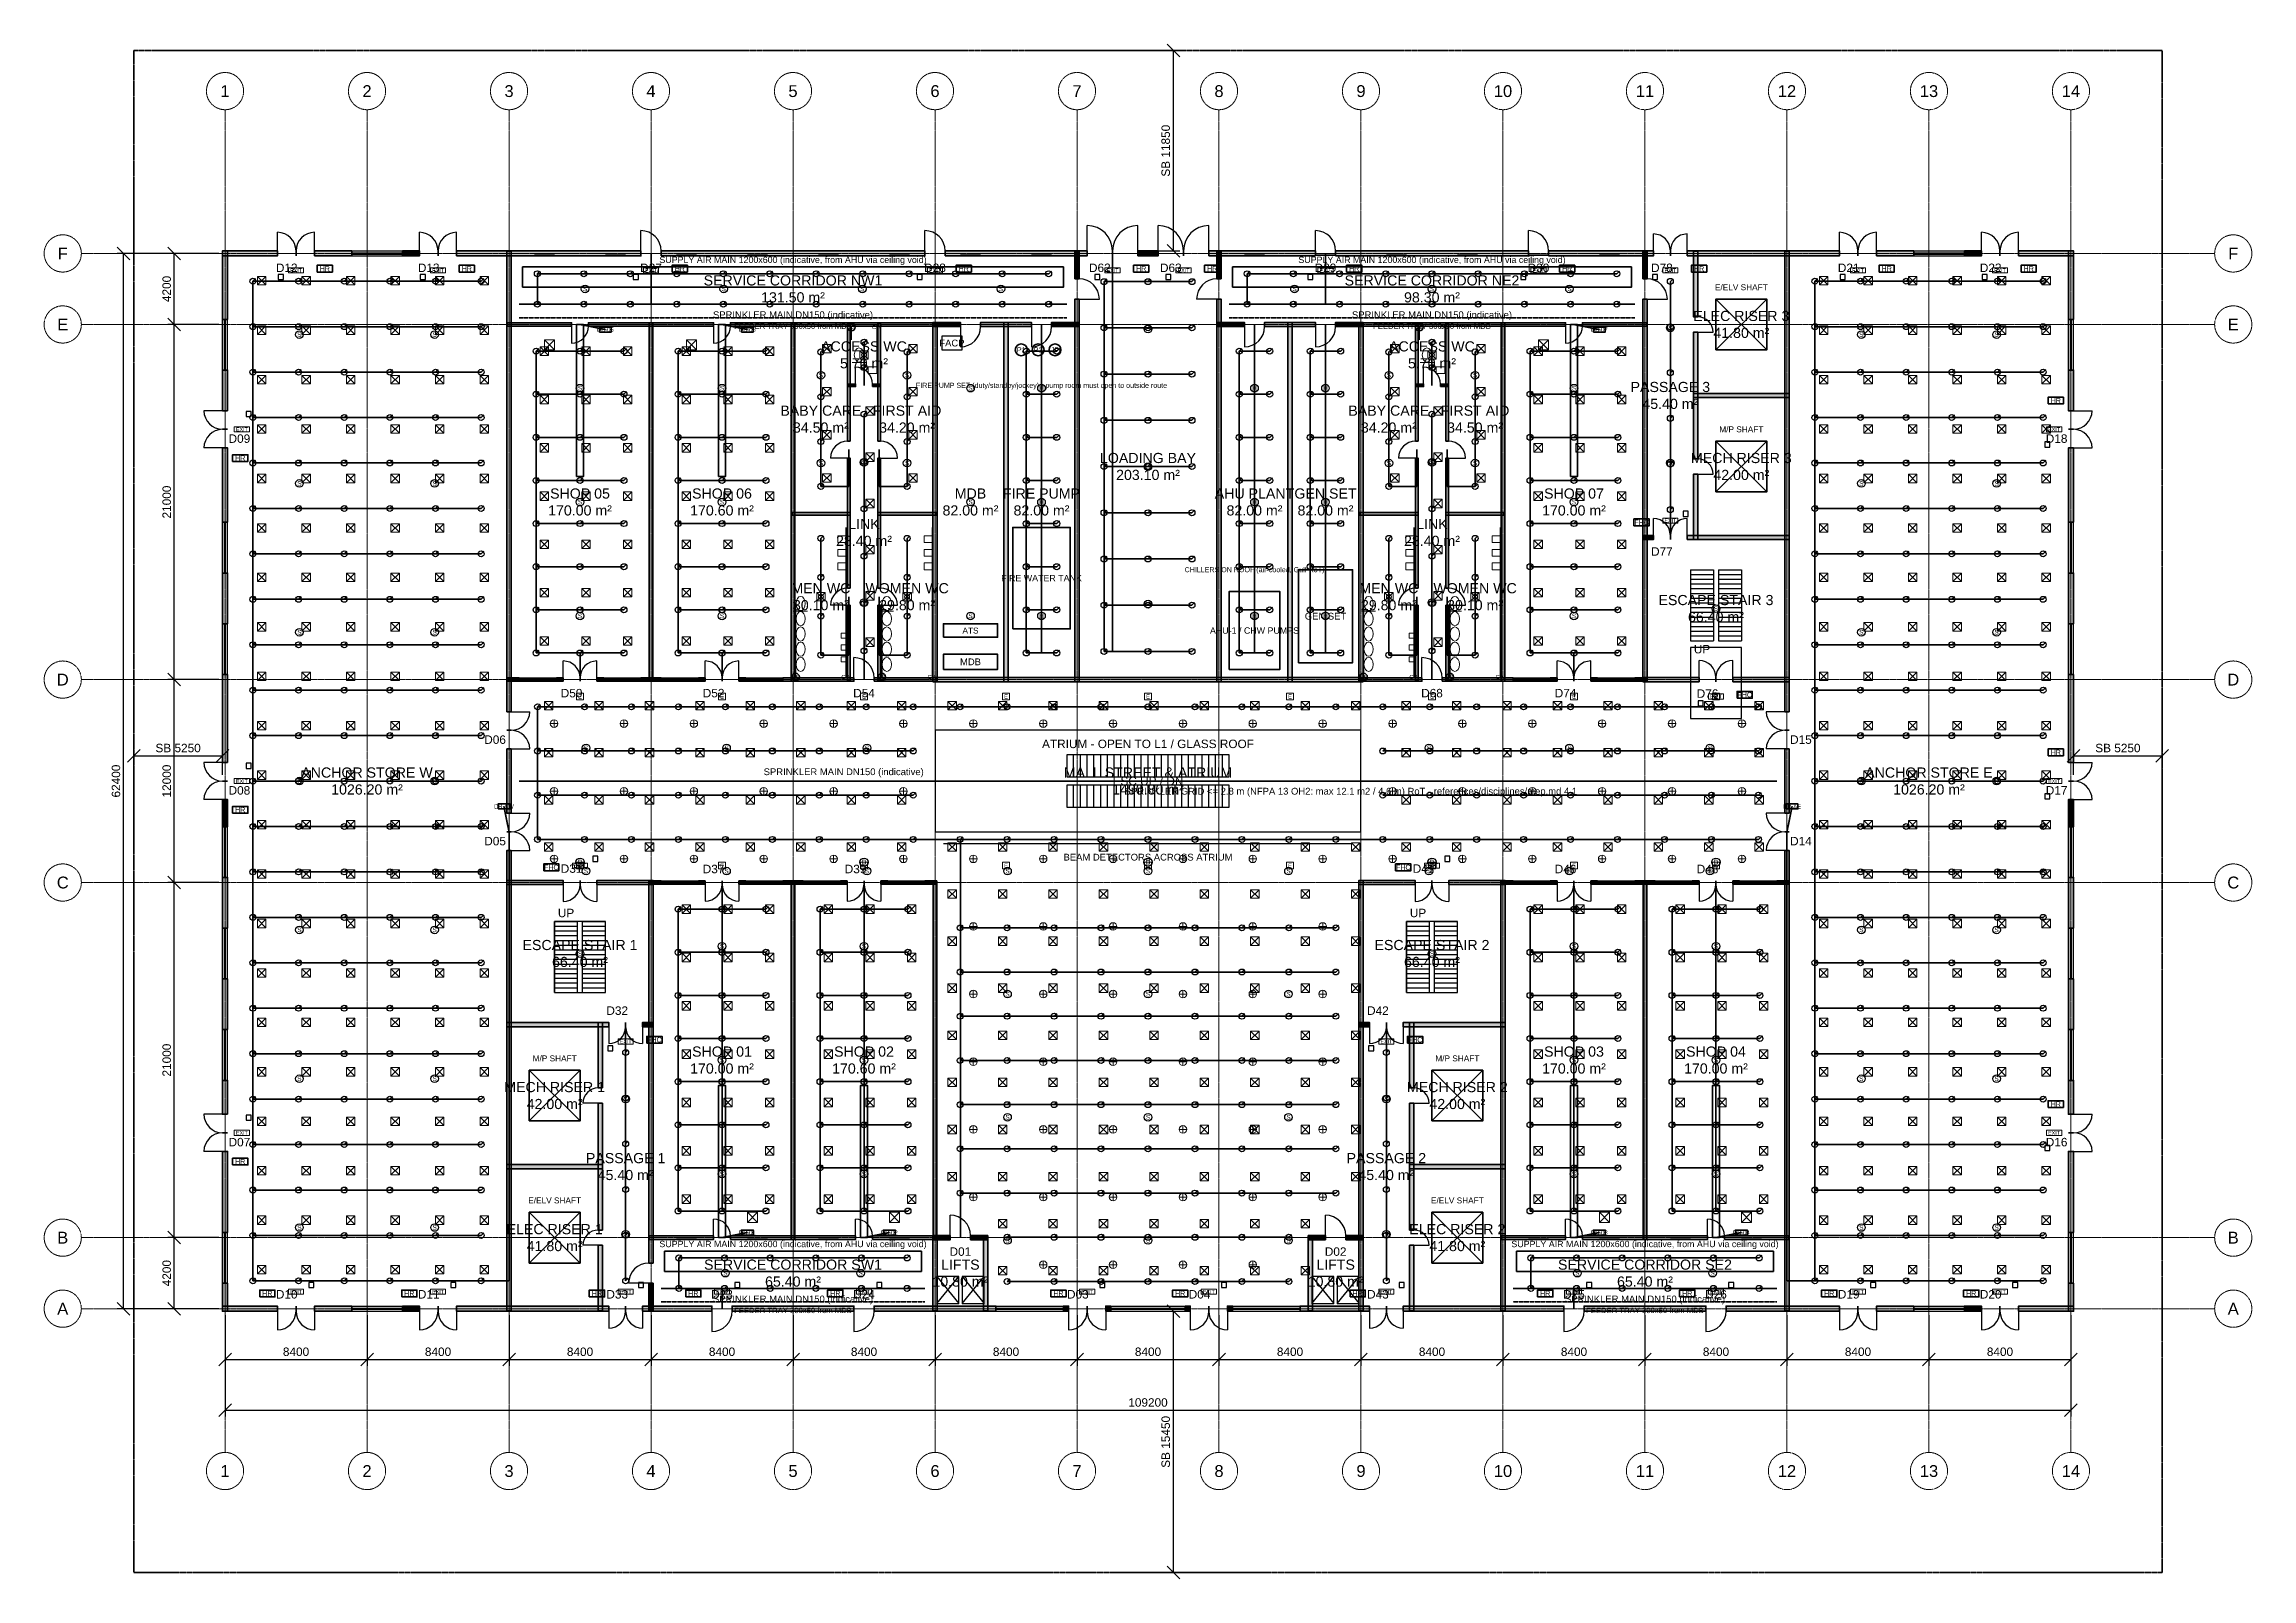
# Model space of a CAD drawing. Header units: millimetres. Extents: x -5300 to 125300, y -375 to 90375.
import ezdxf
from ezdxf.enums import TextEntityAlignment as Align

# ---------------------------------------------------------------- set-up
doc = ezdxf.new("R2010")
doc.units = ezdxf.units.MM
for name, pattern in [('CENTER', [5.08, 3.175, -0.635, 0.635, -0.635]), ('DASHED', [1.524, 1.27, -0.254]), ('PHANTOM', [6.35, 3.175, -0.635, 0.635, -0.635, 0.635, -0.635])]:
    doc.linetypes.add(name, pattern=pattern)
for name, color, linetype, lineweight in [('A-ANNO-DIMS', 1, 'Continuous', 18), ('A-ANNO-SYMB', 2, 'Continuous', 18), ('A-AREA-IDEN', 2, 'Continuous', 18), ('A-DOOR', 3, 'Continuous', 25), ('A-FLOR-EVTR', 251, 'Continuous', 25), ('A-FLOR-OTLN', 253, 'Continuous', 25), ('A-FLOR-STRS', 252, 'Continuous', 25), ('A-GLAZ', 5, 'Continuous', 25), ('A-GRID', 1, 'CENTER', 13), ('A-WALL', 7, 'Continuous', 50), ('A-WALL-PATT', 8, 'Continuous', 9), ('C-PROP-LINE', 1, 'PHANTOM', 35), ('E-ANNO-TEXT', 52, 'Continuous', 18), ('E-DB', 6, 'Continuous', 50), ('E-FALM', 230, 'Continuous', 25), ('E-LITE', 2, 'Continuous', 18), ('E-LITE-EMER', 40, 'Continuous', 18), ('E-TRAY', 210, 'DASHED', 35), ('FP-ANNO-TEXT', 14, 'Continuous', 18), ('FP-HOSE', 20, 'Continuous', 35), ('FP-SPRK-HEAD', 1, 'Continuous', 25), ('FP-SPRK-PIPE', 12, 'Continuous', 50), ('M-ANNO-TEXT', 150, 'Continuous', 18), ('M-HVAC-EQPT', 30, 'Continuous', 50), ('M-HVAC-RCG', 3, 'Continuous', 18), ('M-HVAC-SAD', 5, 'Continuous', 35), ('M-HVAC-SCD', 4, 'Continuous', 18), ('P-ANNO-TEXT', 94, 'Continuous', 18), ('P-DCW', 160, 'Continuous', 25), ('P-FIXT', 90, 'Continuous', 18), ('P-SANR', 34, 'Continuous', 35)]:
    doc.layers.add(name, color=color, linetype=linetype, lineweight=lineweight)
doc.styles.add('SG-ARIAL', font='arial.ttf')
doc.dimstyles.new('SG-100', dxfattribs={"dimscale": 250, "dimtxt": 2, "dimasz": 1.5, "dimexe": 1.5, "dimexo": 1.5, "dimgap": 0.8, "dimtad": 1, "dimdec": 0, "dimdsep": 46, "dimtxsty": 'SG-ARIAL', "dimtsz": 1.5, "dimcen": 2.5, "dimclrd": 256, "dimclre": 256, "dimclrt": 256, "dimazin": 3, "dimtfac": 1, "dimtmove": 0, "dimatfit": 3})

msp = doc.modelspace()

# ---------------------------------------------------------------- hatches: boundary and pattern name
at = {"layer": 'A-WALL-PATT'}
for points in [[(5250, 77850), (8500, 77850), (8500, 78150), (5250, 78150)], [(5550, 74100), (5550, 78150), (5250, 78150), (5250, 74100)], [(10700, 77850), (12900, 77850), (12900, 78150), (10700, 78150)], [(15900, 77850), (16900, 77850), (16900, 78150), (15900, 78150)], [(19100, 77850), (30000, 77850), (30000, 78150), (19100, 78150)], [(22325, 50900), (22325, 78125), (22075, 78125), (22075, 50900)], [(31200, 77850), (46800, 77850), (46800, 78150), (31200, 78150)], [(48000, 77850), (56400, 77850), (56400, 78150), (48000, 78150)], [(55925, 76500), (55925, 78125), (55675, 78125), (55675, 76500)], [(59400, 77850), (60600, 77850), (60600, 78150), (59400, 78150)], [(63600, 77850), (69900, 77850), (69900, 78150), (63600, 78150)], [(64325, 76500), (64325, 78125), (64075, 78125), (64075, 76500)], [(71100, 77850), (82500, 77850), (82500, 78150), (71100, 78150)], [(83700, 77850), (89900, 77850), (89900, 78150), (83700, 78150)], [(89525, 76500), (89525, 78125), (89275, 78125), (89275, 76500)], [(91900, 77850), (100900, 77850), (100900, 78150), (91900, 78150)], [(92525, 74250), (92525, 78125), (92275, 78125), (92275, 74250)], [(97925, 50900), (97925, 78125), (97675, 78125), (97675, 50900)], [(103100, 77850), (105300, 77850), (105300, 78150), (103100, 78150)], [(108300, 77850), (109300, 77850), (109300, 78150), (108300, 78150)], [(111500, 77850), (114750, 77850), (114750, 78150), (111500, 78150)], [(114750, 74100), (114750, 78150), (114450, 78150), (114450, 74100)], [(55925, 52675), (55925, 75300), (55675, 75300), (55675, 52675)], [(64325, 52675), (64325, 75300), (64075, 75300), (64075, 52675)], [(89525, 52675), (89525, 75300), (89275, 75300), (89275, 52675)], [(22100, 73700), (25900, 73700), (25900, 73900), (22100, 73900)], [(26900, 73700), (34300, 73700), (34300, 73900), (26900, 73900)], [(30700, 52700), (30700, 73900), (30500, 73900), (30500, 52700)], [(35300, 73700), (47500, 73700), (47500, 73900), (35300, 73900)], [(39100, 52700), (39100, 73900), (38900, 73900), (38900, 52700)], [(42375, 66900), (42375, 73875), (42225, 73875), (42225, 66900)], [(44175, 66900), (44175, 73875), (44025, 73875), (44025, 66900)], [(47275, 73675), (48900, 73675), (48900, 73925), (47275, 73925)], [(47525, 52675), (47525, 73925), (47275, 73925), (47275, 52675)], [(50100, 73675), (53100, 73675), (53100, 73925), (50100, 73925)], [(51725, 52675), (51725, 73925), (51475, 73925), (51475, 52675)], [(54300, 73675), (55925, 73675), (55925, 73925), (54300, 73925)], [(64075, 73675), (65700, 73675), (65700, 73925), (64075, 73925)], [(66900, 73675), (69900, 73675), (69900, 73925), (66900, 73925)], [(68525, 52675), (68525, 73925), (68275, 73925), (68275, 52675)], [(71100, 73675), (72725, 73675), (72725, 73925), (71100, 73925)], [(72725, 52675), (72725, 73925), (72475, 73925), (72475, 52675)], [(72500, 73700), (84700, 73700), (84700, 73900), (72500, 73900)], [(75975, 66900), (75975, 73875), (75825, 73875), (75825, 66900)], [(77775, 66900), (77775, 73875), (77625, 73875), (77625, 66900)], [(81100, 52700), (81100, 73900), (80900, 73900), (80900, 52700)], [(85700, 73700), (89500, 73700), (89500, 73900), (85700, 73900)], [(92525, 65850), (92525, 73350), (92275, 73350), (92275, 65850)], [(5550, 68700), (5550, 71100), (5250, 71100), (5250, 68700)], [(114750, 68700), (114750, 71100), (114450, 71100), (114450, 68700)], [(42225, 70125), (42700, 70125), (42700, 70275), (42225, 70275)], [(43700, 70125), (44175, 70125), (44175, 70275), (43700, 70275)], [(75825, 70125), (76300, 70125), (76300, 70275), (75825, 70275)], [(77300, 70125), (77775, 70125), (77775, 70275), (77300, 70275)], [(92275, 69475), (97925, 69475), (97925, 69725), (92275, 69725)], [(5550, 62100), (5550, 66500), (5250, 66500), (5250, 62100)], [(42375, 58200), (42375, 65900), (42225, 65900), (42225, 58200)], [(44175, 58200), (44175, 65900), (44025, 65900), (44025, 58200)], [(75975, 58200), (75975, 65900), (75825, 65900), (75825, 58200)], [(77775, 58200), (77775, 65900), (77625, 65900), (77625, 58200)], [(114750, 62100), (114750, 66500), (114450, 66500), (114450, 62100)], [(92525, 61075), (92525, 64950), (92275, 64950), (92275, 61075)], [(38925, 62525), (42375, 62525), (42375, 62675), (38925, 62675)], [(44025, 62525), (47475, 62525), (47475, 62675), (44025, 62675)], [(72525, 62525), (75975, 62525), (75975, 62675), (72525, 62675)], [(77625, 62525), (81075, 62525), (81075, 62675), (77625, 62675)], [(89275, 61075), (89900, 61075), (89900, 61325), (89275, 61325)], [(91900, 61075), (97925, 61075), (97925, 61325), (91900, 61325)], [(5550, 56100), (5550, 59100), (5250, 59100), (5250, 56100)], [(114750, 56100), (114750, 59100), (114450, 59100), (114450, 56100)], [(42375, 52725), (42375, 57200), (42225, 57200), (42225, 52725)], [(44175, 52725), (44175, 57200), (44025, 57200), (44025, 52725)], [(75975, 52725), (75975, 57200), (75825, 57200), (75825, 52725)], [(77775, 52725), (77775, 57200), (77625, 57200), (77625, 52725)], [(5550, 47900), (5550, 53100), (5250, 53100), (5250, 47900)], [(22100, 52700), (22800, 52700), (22800, 52900), (22100, 52900)], [(25000, 52700), (25400, 52700), (25400, 52900), (25000, 52900)], [(27400, 52700), (27800, 52700), (27800, 52900), (27400, 52900)], [(30000, 52700), (31200, 52700), (31200, 52900), (30000, 52900)], [(33400, 52700), (33800, 52700), (33800, 52900), (33400, 52900)], [(35800, 52700), (36200, 52700), (36200, 52900), (35800, 52900)], [(38400, 52700), (42600, 52700), (42600, 52900), (38400, 52900)], [(43800, 52700), (47500, 52700), (47500, 52900), (43800, 52900)], [(47275, 52675), (72725, 52675), (72725, 52925), (47275, 52925)], [(72500, 52700), (76200, 52700), (76200, 52900), (72500, 52900)], [(77400, 52700), (81600, 52700), (81600, 52900), (77400, 52900)], [(83800, 52700), (84200, 52700), (84200, 52900), (83800, 52900)], [(86200, 52700), (86600, 52700), (86600, 52900), (86200, 52900)], [(88800, 52700), (89500, 52700), (89500, 52900), (88800, 52900)], [(89275, 52675), (92600, 52675), (92600, 52925), (89275, 52925)], [(94600, 52675), (97925, 52675), (97925, 52925), (94600, 52925)], [(114750, 47900), (114750, 53100), (114450, 53100), (114450, 47900)], [(22325, 44900), (22325, 48700), (22075, 48700), (22075, 44900)], [(97925, 44900), (97925, 48700), (97675, 48700), (97675, 44900)], [(5550, 44100), (5550, 45700), (5250, 45700), (5250, 44100)], [(114750, 44100), (114750, 45700), (114450, 45700), (114450, 44100)], [(22325, 15475), (22325, 42700), (22075, 42700), (22075, 15475)], [(97925, 15475), (97925, 42700), (97675, 42700), (97675, 15475)], [(5550, 38100), (5550, 41100), (5250, 41100), (5250, 38100)], [(22075, 40675), (25400, 40675), (25400, 40925), (22075, 40925)], [(27400, 40675), (30725, 40675), (30725, 40925), (27400, 40925)], [(30725, 18300), (30725, 40925), (30475, 40925), (30475, 18300)], [(30500, 40700), (31200, 40700), (31200, 40900), (30500, 40900)], [(33400, 40700), (33800, 40700), (33800, 40900), (33400, 40900)], [(35800, 40700), (36200, 40700), (36200, 40900), (35800, 40900)], [(38400, 40700), (39600, 40700), (39600, 40900), (38400, 40900)], [(39100, 19700), (39100, 40900), (38900, 40900), (38900, 19700)], [(41800, 40700), (42200, 40700), (42200, 40900), (41800, 40900)], [(44200, 40700), (44600, 40700), (44600, 40900), (44200, 40900)], [(46800, 40700), (47500, 40700), (47500, 40900), (46800, 40900)], [(47500, 19700), (47500, 40900), (47300, 40900), (47300, 19700)], [(72475, 40675), (75800, 40675), (75800, 40925), (72475, 40925)], [(72725, 15475), (72725, 40925), (72475, 40925), (72475, 15475)], [(77800, 40675), (81125, 40675), (81125, 40925), (77800, 40925)], [(81125, 15475), (81125, 40925), (80875, 40925), (80875, 15475)], [(80900, 40700), (81600, 40700), (81600, 40900), (80900, 40900)], [(83800, 40700), (84200, 40700), (84200, 40900), (83800, 40900)], [(86200, 40700), (86600, 40700), (86600, 40900), (86200, 40900)], [(88800, 40700), (90000, 40700), (90000, 40900), (88800, 40900)], [(89500, 19700), (89500, 40900), (89300, 40900), (89300, 19700)], [(92200, 40700), (92600, 40700), (92600, 40900), (92200, 40900)], [(94600, 40700), (95000, 40700), (95000, 40900), (94600, 40900)], [(97200, 40700), (97900, 40700), (97900, 40900), (97200, 40900)], [(114750, 38100), (114750, 41100), (114450, 41100), (114450, 38100)], [(5550, 32100), (5550, 35100), (5250, 35100), (5250, 32100)], [(114750, 32100), (114750, 35100), (114450, 35100), (114450, 32100)], [(22075, 32275), (28100, 32275), (28100, 32525), (22075, 32525)], [(27725, 28650), (27725, 32525), (27475, 32525), (27475, 28650)], [(30100, 32275), (30725, 32275), (30725, 32525), (30100, 32525)], [(72475, 32275), (73100, 32275), (73100, 32525), (72475, 32525)], [(75100, 32275), (81125, 32275), (81125, 32525), (75100, 32525)], [(75725, 28650), (75725, 32525), (75475, 32525), (75475, 28650)], [(5550, 27100), (5550, 29100), (5250, 29100), (5250, 27100)], [(114750, 27100), (114750, 29100), (114450, 29100), (114450, 27100)], [(27725, 20250), (27725, 27750), (27475, 27750), (27475, 20250)], [(75725, 20250), (75725, 27750), (75475, 27750), (75475, 20250)], [(5550, 20100), (5550, 24900), (5250, 24900), (5250, 20100)], [(114750, 20100), (114750, 24900), (114450, 24900), (114450, 20100)], [(22075, 23875), (27725, 23875), (27725, 24125), (22075, 24125)], [(75475, 23875), (81125, 23875), (81125, 24125), (75475, 24125)], [(30500, 19700), (34300, 19700), (34300, 19900), (30500, 19900)], [(35300, 19700), (42700, 19700), (42700, 19900), (35300, 19900)], [(43700, 19700), (47500, 19700), (47500, 19900), (43700, 19900)], [(47275, 19675), (48300, 19675), (48300, 19925), (47275, 19925)], [(47525, 15475), (47525, 19925), (47275, 19925), (47275, 15475)], [(49500, 19675), (50525, 19675), (50525, 19925), (49500, 19925)], [(50525, 15475), (50525, 19925), (50275, 19925), (50275, 15475)], [(69475, 19675), (70500, 19675), (70500, 19925), (69475, 19925)], [(69725, 15475), (69725, 19925), (69475, 19925), (69475, 15475)], [(71700, 19675), (72725, 19675), (72725, 19925), (71700, 19925)], [(80900, 19700), (84700, 19700), (84700, 19900), (80900, 19900)], [(85700, 19700), (93100, 19700), (93100, 19900), (85700, 19900)], [(94100, 19700), (97900, 19700), (97900, 19900), (94100, 19900)], [(27725, 15475), (27725, 19350), (27475, 19350), (27475, 15475)], [(75725, 15475), (75725, 19350), (75475, 19350), (75475, 15475)], [(5550, 15450), (5550, 17100), (5250, 17100), (5250, 15450)], [(30725, 15475), (30725, 17100), (30475, 17100), (30475, 15475)], [(114750, 15450), (114750, 17100), (114450, 17100), (114450, 15450)], [(5250, 15450), (8500, 15450), (8500, 15750), (5250, 15750)], [(10700, 15450), (12900, 15450), (12900, 15750), (10700, 15750)], [(15900, 15450), (16900, 15450), (16900, 15750), (15900, 15750)], [(19100, 15450), (28100, 15450), (28100, 15750), (19100, 15750)], [(30100, 15450), (34200, 15450), (34200, 15750), (30100, 15750)], [(35400, 15450), (42600, 15450), (42600, 15750), (35400, 15750)], [(43800, 15450), (51000, 15450), (51000, 15750), (43800, 15750)], [(55000, 15450), (55300, 15450), (55300, 15750), (55000, 15750)], [(57500, 15450), (57800, 15450), (57800, 15750), (57500, 15750)], [(62200, 15450), (62500, 15450), (62500, 15750), (62200, 15750)], [(64700, 15450), (65000, 15450), (65000, 15750), (64700, 15750)], [(69000, 15450), (73100, 15450), (73100, 15750), (69000, 15750)], [(75100, 15450), (84600, 15450), (84600, 15750), (75100, 15750)], [(85800, 15450), (93000, 15450), (93000, 15750), (85800, 15750)], [(94200, 15450), (100900, 15450), (100900, 15750), (94200, 15750)], [(103100, 15450), (105300, 15450), (105300, 15750), (103100, 15750)], [(108300, 15450), (109300, 15450), (109300, 15750), (108300, 15750)], [(111500, 15450), (114750, 15450), (114750, 15750), (111500, 15750)]]:
    msp.add_hatch(color=256, dxfattribs=at).paths.add_polyline_path(points)

# ---------------------------------------------------------------- linework, layer by layer
at = {"layer": 'A-DOOR'}
for p, q in [((8500, 78150), (8500, 79250)), ((10700, 78150), (10700, 79250)), ((16900, 78150), (16900, 79250)), ((19100, 78150), (19100, 79250)), ((30000, 78150), (30000, 79350)), ((46800, 78150), (46800, 79350)), ((56400, 78150), (56400, 79650)), ((59400, 78150), (59400, 79650)), ((60600, 78150), (60600, 79650)), ((63600, 78150), (63600, 79650)), ((69900, 78150), (69900, 79350)), ((82500, 78150), (82500, 79350)), ((89900, 78150), (89900, 79150)), ((91900, 78150), (91900, 79150)), ((100900, 78150), (100900, 79250)), ((103100, 78150), (103100, 79250)), ((109300, 78150), (109300, 79250)), ((111500, 78150), (111500, 79250)), ((55925, 75300), (57125, 75300)), ((64075, 75300), (62875, 75300)), ((89525, 75300), (90725, 75300)), ((25900, 73700), (25900, 72700)), ((34300, 73700), (34300, 72700)), ((48900, 73675), (48900, 72475)), ((53100, 73675), (53100, 72475)), ((65700, 73675), (65700, 72475)), ((69900, 73675), (69900, 72475)), ((84700, 73700), (84700, 72700)), ((92525, 73350), (93425, 73350)), ((42700, 70275), (42700, 71275)), ((76300, 70275), (76300, 71275)), ((5250, 68700), (4150, 68700)), ((114750, 68700), (115850, 68700)), ((5250, 66500), (4150, 66500)), ((42225, 65900), (41225, 65900)), ((44175, 65900), (45175, 65900)), ((75825, 65900), (74825, 65900)), ((77775, 65900), (78775, 65900)), ((114750, 66500), (115850, 66500)), ((92525, 64950), (93425, 64950)), ((89900, 61325), (89900, 62325)), ((91900, 61325), (91900, 62325)), ((42225, 57200), (41225, 57200)), ((44175, 57200), (45175, 57200)), ((75825, 57200), (74825, 57200)), ((77775, 57200), (78775, 57200)), ((25400, 52900), (25400, 53900)), ((27400, 52900), (27400, 53900)), ((33800, 52900), (33800, 53900)), ((35800, 52900), (35800, 53900)), ((42600, 52900), (42600, 54100)), ((76200, 52900), (76200, 54100)), ((84200, 52900), (84200, 53900)), ((86200, 52900), (86200, 53900)), ((92600, 52925), (92600, 53925)), ((94600, 52925), (94600, 53925)), ((22325, 50900), (23425, 50900)), ((97675, 50900), (96575, 50900)), ((22325, 48700), (23425, 48700)), ((97675, 48700), (96575, 48700)), ((5250, 47900), (4150, 47900)), ((114750, 47900), (115850, 47900)), ((5250, 45700), (4150, 45700)), ((22325, 44900), (23425, 44900)), ((97675, 44900), (96575, 44900)), ((114750, 45700), (115850, 45700)), ((22325, 42700), (23425, 42700)), ((97675, 42700), (96575, 42700)), ((25400, 40675), (25400, 39675)), ((27400, 40675), (27400, 39675)), ((33800, 40700), (33800, 39700)), ((35800, 40700), (35800, 39700)), ((42200, 40700), (42200, 39700)), ((44200, 40700), (44200, 39700)), ((75800, 40675), (75800, 39675)), ((77800, 40675), (77800, 39675)), ((84200, 40700), (84200, 39700)), ((86200, 40700), (86200, 39700)), ((92600, 40700), (92600, 39700)), ((94600, 40700), (94600, 39700)), ((28100, 32275), (28100, 31275)), ((30100, 32275), (30100, 31275)), ((73100, 32275), (73100, 31275)), ((75100, 32275), (75100, 31275)), ((27475, 27750), (26575, 27750)), ((75725, 27750), (76625, 27750)), ((5250, 27100), (4150, 27100)), ((114750, 27100), (115850, 27100)), ((5250, 24900), (4150, 24900)), ((114750, 24900), (115850, 24900)), ((34300, 19900), (34300, 20900)), ((42700, 19900), (42700, 20900)), ((48300, 19925), (48300, 21125)), ((70500, 19925), (70500, 21125)), ((84700, 19900), (84700, 20900)), ((93100, 19900), (93100, 20900)), ((27475, 19350), (26575, 19350)), ((75725, 19350), (76625, 19350)), ((30475, 17100), (29275, 17100)), ((8500, 15450), (8500, 14350)), ((10700, 15450), (10700, 14350)), ((16900, 15450), (16900, 14350)), ((19100, 15450), (19100, 14350)), ((28100, 15450), (28100, 14450)), ((30100, 15450), (30100, 14450)), ((34200, 15450), (34200, 14250)), ((42600, 15450), (42600, 14250)), ((55300, 15450), (55300, 14350)), ((57500, 15450), (57500, 14350)), ((62500, 15450), (62500, 14350)), ((64700, 15450), (64700, 14350)), ((73100, 15450), (73100, 14450)), ((75100, 15450), (75100, 14450)), ((84600, 15450), (84600, 14250)), ((93000, 15450), (93000, 14250)), ((100900, 15450), (100900, 14350)), ((103100, 15450), (103100, 14350)), ((109300, 15450), (109300, 14350)), ((111500, 15450), (111500, 14350))]:
    msp.add_line(p, q, dxfattribs=at)
for centre, radius, start, end in [((8500, 78150), 1100, 0, 90), ((10700, 78150), 1100, 90, 180), ((16900, 78150), 1100, 0, 90), ((19100, 78150), 1100, 90, 180), ((30000, 78150), 1200, 0, 90), ((46800, 78150), 1200, 0, 90), ((56400, 78150), 1500, 0, 90), ((59400, 78150), 1500, 90, 180), ((60600, 78150), 1500, 0, 90), ((63600, 78150), 1500, 90, 180), ((69900, 78150), 1200, 0, 90), ((82500, 78150), 1200, 0, 90), ((89900, 78150), 1000, 0, 90), ((91900, 78150), 1000, 90, 180), ((100900, 78150), 1100, 0, 90), ((103100, 78150), 1100, 90, 180), ((109300, 78150), 1100, 0, 90), ((111500, 78150), 1100, 90, 180), ((55925, 75300), 1200, 0, 90), ((64075, 75300), 1200, 90, 180), ((89525, 75300), 1200, 0, 90), ((25900, 73700), 1000, -90, 0), ((34300, 73700), 1000, -90, 0), ((48900, 73675), 1200, -90, 0), ((53100, 73675), 1200, -90, 0), ((65700, 73675), 1200, -90, 0), ((69900, 73675), 1200, -90, 0), ((84700, 73700), 1000, -90, 0), ((92525, 73350), 900, 0, 90), ((42700, 70275), 1000, 0, 90), ((76300, 70275), 1000, 0, 90), ((5250, 68700), 1100, 180, -90), ((114750, 68700), 1100, -90, 0), ((5250, 66500), 1100, 90, 180), ((42225, 65900), 1000, 90, 180), ((44175, 65900), 1000, 0, 90), ((75825, 65900), 1000, 90, 180), ((77775, 65900), 1000, 0, 90), ((114750, 66500), 1100, 0, 90), ((92525, 64950), 900, 0, 90), ((89900, 61325), 1000, 0, 90), ((91900, 61325), 1000, 90, 180), ((42225, 57200), 1000, 90, 180), ((44175, 57200), 1000, 0, 90), ((75825, 57200), 1000, 90, 180), ((77775, 57200), 1000, 0, 90), ((25400, 52900), 1000, 0, 90), ((27400, 52900), 1000, 90, 180), ((33800, 52900), 1000, 0, 90), ((35800, 52900), 1000, 90, 180), ((42600, 52900), 1200, 0, 90), ((76200, 52900), 1200, 0, 90), ((84200, 52900), 1000, 0, 90), ((86200, 52900), 1000, 90, 180), ((92600, 52925), 1000, 0, 90), ((94600, 52925), 1000, 90, 180), ((22325, 50900), 1100, -90, 0), ((22325, 48700), 1100, 0, 90), ((97675, 50900), 1100, 180, -90), ((97675, 48700), 1100, 90, 180), ((5250, 47900), 1100, 180, -90), ((114750, 47900), 1100, -90, 0), ((5250, 45700), 1100, 90, 180), ((114750, 45700), 1100, 0, 90), ((22325, 44900), 1100, -90, 0), ((97675, 44900), 1100, 180, -90), ((22325, 42700), 1100, 0, 90), ((97675, 42700), 1100, 90, 180), ((25400, 40675), 1000, -90, 0), ((27400, 40675), 1000, 180, -90), ((33800, 40700), 1000, -90, 0), ((35800, 40700), 1000, 180, -90), ((42200, 40700), 1000, -90, 0), ((44200, 40700), 1000, 180, -90), ((75800, 40675), 1000, -90, 0), ((77800, 40675), 1000, 180, -90), ((84200, 40700), 1000, -90, 0), ((86200, 40700), 1000, 180, -90), ((92600, 40700), 1000, -90, 0), ((94600, 40700), 1000, 180, -90), ((28100, 32275), 1000, -90, 0), ((30100, 32275), 1000, 180, -90), ((73100, 32275), 1000, -90, 0), ((75100, 32275), 1000, 180, -90), ((27475, 27750), 900, 90, 180), ((75725, 27750), 900, 0, 90), ((5250, 27100), 1100, 180, -90), ((114750, 27100), 1100, -90, 0), ((5250, 24900), 1100, 90, 180), ((114750, 24900), 1100, 0, 90), ((34300, 19900), 1000, 0, 90), ((42700, 19900), 1000, 0, 90), ((48300, 19925), 1200, 0, 90), ((70500, 19925), 1200, 0, 90), ((84700, 19900), 1000, 0, 90), ((93100, 19900), 1000, 0, 90), ((27475, 19350), 900, 90, 180), ((75725, 19350), 900, 0, 90), ((30475, 17100), 1200, 90, 180), ((8500, 15450), 1100, -90, 0), ((10700, 15450), 1100, 180, -90), ((16900, 15450), 1100, -90, 0), ((19100, 15450), 1100, 180, -90), ((28100, 15450), 1000, -90, 0), ((30100, 15450), 1000, 180, -90), ((34200, 15450), 1200, -90, 0), ((42600, 15450), 1200, -90, 0), ((55300, 15450), 1100, -90, 0), ((57500, 15450), 1100, 180, -90), ((62500, 15450), 1100, -90, 0), ((64700, 15450), 1100, 180, -90), ((73100, 15450), 1000, -90, 0), ((75100, 15450), 1000, 180, -90), ((84600, 15450), 1200, -90, 0), ((93000, 15450), 1200, -90, 0), ((100900, 15450), 1100, -90, 0), ((103100, 15450), 1100, 180, -90), ((109300, 15450), 1100, -90, 0), ((111500, 15450), 1100, 180, -90)]:
    msp.add_arc(centre, radius, start, end, dxfattribs=at)
at = {"layer": 'A-FLOR-EVTR'}
for p, q in [((55600, 47050), (55600, 48350)), ((56000, 47050), (56000, 48350)), ((56400, 47050), (56400, 48350)), ((56800, 47050), (56800, 48350)), ((57200, 47050), (57200, 48350)), ((57600, 47050), (57600, 48350)), ((58000, 47050), (58000, 48350)), ((58400, 47050), (58400, 48350)), ((58800, 47050), (58800, 48350)), ((59200, 47050), (59200, 48350)), ((59600, 47050), (59600, 48350)), ((60000, 47050), (60000, 48350)), ((60400, 47050), (60400, 48350)), ((60800, 47050), (60800, 48350)), ((61200, 47050), (61200, 48350)), ((61600, 47050), (61600, 48350)), ((62000, 47050), (62000, 48350)), ((62400, 47050), (62400, 48350)), ((62800, 47050), (62800, 48350)), ((63200, 47050), (63200, 48350)), ((63600, 47050), (63600, 48350)), ((64000, 47050), (64000, 48350)), ((64400, 47050), (64400, 48350)), ((55600, 45250), (55600, 46550)), ((56000, 45250), (56000, 46550)), ((56400, 45250), (56400, 46550)), ((56800, 45250), (56800, 46550)), ((57200, 45250), (57200, 46550)), ((57600, 45250), (57600, 46550)), ((58000, 45250), (58000, 46550)), ((58400, 45250), (58400, 46550)), ((58800, 45250), (58800, 46550)), ((59200, 45250), (59200, 46550)), ((59600, 45250), (59600, 46550)), ((60000, 45250), (60000, 46550)), ((60400, 45250), (60400, 46550)), ((60800, 45250), (60800, 46550)), ((61200, 45250), (61200, 46550)), ((61600, 45250), (61600, 46550)), ((62000, 45250), (62000, 46550)), ((62400, 45250), (62400, 46550)), ((62800, 45250), (62800, 46550)), ((63200, 45250), (63200, 46550)), ((63600, 45250), (63600, 46550)), ((64000, 45250), (64000, 46550)), ((64400, 45250), (64400, 46550)), ((47500, 15900), (48800, 17500)), ((47500, 17500), (48800, 15900)), ((49000, 15900), (50300, 17500)), ((49000, 17500), (50300, 15900)), ((69700, 15900), (71000, 17500)), ((69700, 17500), (71000, 15900)), ((71200, 15900), (72500, 17500)), ((71200, 17500), (72500, 15900))]:
    msp.add_line(p, q, dxfattribs=at)
for points in [[(55200, 47050), (64800, 47050), (64800, 48350), (55200, 48350)], [(55200, 45250), (64800, 45250), (64800, 46550), (55200, 46550)], [(47500, 15900), (48800, 15900), (48800, 17500), (47500, 17500)], [(49000, 15900), (50300, 15900), (50300, 17500), (49000, 17500)], [(69700, 15900), (71000, 15900), (71000, 17500), (69700, 17500)], [(71200, 15900), (72500, 15900), (72500, 17500), (71200, 17500)]]:
    msp.add_lwpolyline(points, close=True, dxfattribs=at)
at = {"layer": 'A-FLOR-OTLN'}
msp.add_lwpolyline([(47400, 43800), (72600, 43800), (72600, 49800), (47400, 49800)], close=True, dxfattribs=at)
at = {"layer": 'A-FLOR-STRS'}
for p, q in [((92100, 59300), (93450, 59300)), ((92100, 59300), (92100, 55100)), ((92100, 59020), (93450, 59020)), ((93450, 59300), (93450, 55100)), ((93750, 59300), (95100, 59300)), ((93750, 59300), (93750, 55100)), ((93750, 59020), (95100, 59020)), ((95100, 59300), (95100, 55100)), ((92100, 58740), (93450, 58740)), ((92100, 58460), (93450, 58460)), ((92100, 58180), (93450, 58180)), ((92100, 57900), (93450, 57900)), ((92100, 57620), (93450, 57620)), ((93750, 58740), (95100, 58740)), ((93750, 58460), (95100, 58460)), ((93750, 58180), (95100, 58180)), ((93750, 57900), (95100, 57900)), ((93750, 57620), (95100, 57620)), ((92100, 57340), (93450, 57340)), ((92100, 57060), (93450, 57060)), ((92100, 56780), (93450, 56780)), ((92100, 56500), (93450, 56500)), ((92100, 56220), (93450, 56220)), ((93750, 57340), (95100, 57340)), ((93750, 57060), (95100, 57060)), ((93750, 56780), (95100, 56780)), ((93750, 56500), (95100, 56500)), ((93750, 56220), (95100, 56220)), ((92100, 55940), (93450, 55940)), ((92100, 55660), (93450, 55660)), ((92100, 55380), (93450, 55380)), ((92100, 55100), (93450, 55100)), ((93750, 55940), (95100, 55940)), ((93750, 55660), (95100, 55660)), ((93750, 55380), (95100, 55380)), ((93750, 55100), (95100, 55100)), ((24900, 38500), (26250, 38500)), ((24900, 34300), (24900, 38500)), ((24900, 38220), (26250, 38220)), ((24900, 37940), (26250, 37940)), ((26250, 34300), (26250, 38500)), ((26550, 38500), (27900, 38500)), ((26550, 34300), (26550, 38500)), ((26550, 38220), (27900, 38220)), ((26550, 37940), (27900, 37940)), ((27900, 34300), (27900, 38500)), ((75300, 38500), (76650, 38500)), ((75300, 34300), (75300, 38500)), ((75300, 38220), (76650, 38220)), ((75300, 37940), (76650, 37940)), ((76650, 34300), (76650, 38500)), ((76950, 38500), (78300, 38500)), ((76950, 34300), (76950, 38500)), ((76950, 38220), (78300, 38220)), ((76950, 37940), (78300, 37940)), ((78300, 34300), (78300, 38500)), ((24900, 37660), (26250, 37660)), ((24900, 37380), (26250, 37380)), ((24900, 37100), (26250, 37100)), ((24900, 36820), (26250, 36820)), ((26550, 37660), (27900, 37660)), ((26550, 37380), (27900, 37380)), ((26550, 37100), (27900, 37100)), ((26550, 36820), (27900, 36820)), ((75300, 37660), (76650, 37660)), ((75300, 37380), (76650, 37380)), ((75300, 37100), (76650, 37100)), ((75300, 36820), (76650, 36820)), ((76950, 37660), (78300, 37660)), ((76950, 37380), (78300, 37380)), ((76950, 37100), (78300, 37100)), ((76950, 36820), (78300, 36820)), ((24900, 36540), (26250, 36540)), ((24900, 36260), (26250, 36260)), ((24900, 35980), (26250, 35980)), ((24900, 35700), (26250, 35700)), ((24900, 35420), (26250, 35420)), ((26550, 36540), (27900, 36540)), ((26550, 36260), (27900, 36260)), ((26550, 35980), (27900, 35980)), ((26550, 35700), (27900, 35700)), ((26550, 35420), (27900, 35420)), ((75300, 36540), (76650, 36540)), ((75300, 36260), (76650, 36260)), ((75300, 35980), (76650, 35980)), ((75300, 35700), (76650, 35700)), ((75300, 35420), (76650, 35420)), ((76950, 36540), (78300, 36540)), ((76950, 36260), (78300, 36260)), ((76950, 35980), (78300, 35980)), ((76950, 35700), (78300, 35700)), ((76950, 35420), (78300, 35420)), ((24900, 35140), (26250, 35140)), ((24900, 34860), (26250, 34860)), ((24900, 34580), (26250, 34580)), ((24900, 34300), (26250, 34300)), ((26550, 35140), (27900, 35140)), ((26550, 34860), (27900, 34860)), ((26550, 34580), (27900, 34580)), ((26550, 34300), (27900, 34300)), ((75300, 35140), (76650, 35140)), ((75300, 34860), (76650, 34860)), ((75300, 34580), (76650, 34580)), ((75300, 34300), (76650, 34300)), ((76950, 35140), (78300, 35140)), ((76950, 34860), (78300, 34860)), ((76950, 34580), (78300, 34580)), ((76950, 34300), (78300, 34300))]:
    msp.add_line(p, q, dxfattribs=at)
for points in [[(92100, 50500), (95100, 50500), (95100, 54700), (92100, 54700)], [(24900, 34300), (27900, 34300), (27900, 38500), (24900, 38500)], [(75300, 34300), (78300, 34300), (78300, 38500), (75300, 38500)]]:
    msp.add_lwpolyline(points, close=True, dxfattribs=at)
at = {"layer": 'A-GLAZ'}
for p, q in [((12900, 78150), (15900, 78150)), ((12900, 78037.5), (15900, 78037.5)), ((12900, 77962.5), (15900, 77962.5)), ((12900, 77850), (15900, 77850)), ((105300, 78150), (108300, 78150)), ((105300, 78037.5), (108300, 78037.5)), ((105300, 77962.5), (108300, 77962.5)), ((105300, 77850), (108300, 77850)), ((5250, 71100), (5250, 74100)), ((5362.5, 71100), (5362.5, 74100)), ((5437.5, 71100), (5437.5, 74100)), ((5550, 71100), (5550, 74100)), ((114450, 71100), (114450, 74100)), ((114562.5, 71100), (114562.5, 74100)), ((114637.5, 71100), (114637.5, 74100)), ((114750, 71100), (114750, 74100)), ((5250, 59100), (5250, 62100)), ((5362.5, 59100), (5362.5, 62100)), ((5437.5, 59100), (5437.5, 62100)), ((5550, 59100), (5550, 62100)), ((114450, 59100), (114450, 62100)), ((114562.5, 59100), (114562.5, 62100)), ((114637.5, 59100), (114637.5, 62100)), ((114750, 59100), (114750, 62100)), ((5250, 53100), (5250, 56100)), ((5362.5, 53100), (5362.5, 56100)), ((5437.5, 53100), (5437.5, 56100)), ((5550, 53100), (5550, 56100)), ((114450, 53100), (114450, 56100)), ((114562.5, 53100), (114562.5, 56100)), ((114637.5, 53100), (114637.5, 56100)), ((114750, 53100), (114750, 56100)), ((22800, 52900), (25000, 52900)), ((22800, 52825), (25000, 52825)), ((22800, 52775), (25000, 52775)), ((22800, 52700), (25000, 52700)), ((27800, 52900), (30000, 52900)), ((27800, 52825), (30000, 52825)), ((27800, 52775), (30000, 52775)), ((27800, 52700), (30000, 52700)), ((31200, 52900), (33400, 52900)), ((31200, 52825), (33400, 52825)), ((31200, 52775), (33400, 52775)), ((31200, 52700), (33400, 52700)), ((36200, 52900), (38400, 52900)), ((36200, 52825), (38400, 52825)), ((36200, 52775), (38400, 52775)), ((36200, 52700), (38400, 52700)), ((81600, 52900), (83800, 52900)), ((81600, 52825), (83800, 52825)), ((81600, 52775), (83800, 52775)), ((81600, 52700), (83800, 52700)), ((86600, 52900), (88800, 52900)), ((86600, 52825), (88800, 52825)), ((86600, 52775), (88800, 52775)), ((86600, 52700), (88800, 52700)), ((5250, 41100), (5250, 44100)), ((5362.5, 41100), (5362.5, 44100)), ((5437.5, 41100), (5437.5, 44100)), ((5550, 41100), (5550, 44100)), ((114450, 41100), (114450, 44100)), ((114562.5, 41100), (114562.5, 44100)), ((114637.5, 41100), (114637.5, 44100)), ((114750, 41100), (114750, 44100)), ((31200, 40900), (33400, 40900)), ((31200, 40825), (33400, 40825)), ((31200, 40775), (33400, 40775)), ((31200, 40700), (33400, 40700)), ((36200, 40900), (38400, 40900)), ((36200, 40825), (38400, 40825)), ((36200, 40775), (38400, 40775)), ((36200, 40700), (38400, 40700)), ((39600, 40900), (41800, 40900)), ((39600, 40825), (41800, 40825)), ((39600, 40775), (41800, 40775)), ((39600, 40700), (41800, 40700)), ((44600, 40900), (46800, 40900)), ((44600, 40825), (46800, 40825)), ((44600, 40775), (46800, 40775)), ((44600, 40700), (46800, 40700)), ((81600, 40900), (83800, 40900)), ((81600, 40825), (83800, 40825)), ((81600, 40775), (83800, 40775)), ((81600, 40700), (83800, 40700)), ((86600, 40900), (88800, 40900)), ((86600, 40825), (88800, 40825)), ((86600, 40775), (88800, 40775)), ((86600, 40700), (88800, 40700)), ((90000, 40900), (92200, 40900)), ((90000, 40825), (92200, 40825)), ((90000, 40775), (92200, 40775)), ((90000, 40700), (92200, 40700)), ((95000, 40900), (97200, 40900)), ((95000, 40825), (97200, 40825)), ((95000, 40775), (97200, 40775)), ((95000, 40700), (97200, 40700)), ((5250, 35100), (5250, 38100)), ((5362.5, 35100), (5362.5, 38100)), ((5437.5, 35100), (5437.5, 38100)), ((5550, 35100), (5550, 38100)), ((114450, 35100), (114450, 38100)), ((114562.5, 35100), (114562.5, 38100)), ((114637.5, 35100), (114637.5, 38100)), ((114750, 35100), (114750, 38100)), ((5250, 29100), (5250, 32100)), ((5362.5, 29100), (5362.5, 32100)), ((5437.5, 29100), (5437.5, 32100)), ((5550, 29100), (5550, 32100)), ((114450, 29100), (114450, 32100)), ((114562.5, 29100), (114562.5, 32100)), ((114637.5, 29100), (114637.5, 32100)), ((114750, 29100), (114750, 32100)), ((5250, 17100), (5250, 20100)), ((5362.5, 17100), (5362.5, 20100)), ((5437.5, 17100), (5437.5, 20100)), ((5550, 17100), (5550, 20100)), ((114450, 17100), (114450, 20100)), ((114562.5, 17100), (114562.5, 20100)), ((114637.5, 17100), (114637.5, 20100)), ((114750, 17100), (114750, 20100)), ((12900, 15750), (15900, 15750)), ((51000, 15750), (55000, 15750)), ((57800, 15750), (62200, 15750)), ((65000, 15750), (69000, 15750)), ((105300, 15750), (108300, 15750)), ((12900, 15637.5), (15900, 15637.5)), ((12900, 15562.5), (15900, 15562.5)), ((12900, 15450), (15900, 15450)), ((51000, 15637.5), (55000, 15637.5)), ((51000, 15562.5), (55000, 15562.5)), ((51000, 15450), (55000, 15450)), ((57800, 15637.5), (62200, 15637.5)), ((57800, 15562.5), (62200, 15562.5)), ((57800, 15450), (62200, 15450)), ((65000, 15637.5), (69000, 15637.5)), ((65000, 15562.5), (69000, 15562.5)), ((65000, 15450), (69000, 15450)), ((105300, 15637.5), (108300, 15637.5)), ((105300, 15562.5), (108300, 15562.5)), ((105300, 15450), (108300, 15450))]:
    msp.add_line(p, q, dxfattribs=at)
at = {"layer": 'A-GRID'}
for p, q in [((5400, 7100), (5400, 86500)), ((13800, 7100), (13800, 86500)), ((22200, 7100), (22200, 86500)), ((30600, 7100), (30600, 86500)), ((39000, 7100), (39000, 86500)), ((47400, 7100), (47400, 86500)), ((55800, 7100), (55800, 86500)), ((64200, 7100), (64200, 86500)), ((72600, 7100), (72600, 86500)), ((81000, 7100), (81000, 86500)), ((89400, 7100), (89400, 86500)), ((97800, 7100), (97800, 86500)), ((106200, 7100), (106200, 86500)), ((114600, 7100), (114600, 86500)), ((-3100, 78000), (123100, 78000)), ((-3100, 73800), (123100, 73800)), ((-3100, 52800), (123100, 52800)), ((-3100, 40800), (123100, 40800)), ((-3100, 19800), (123100, 19800)), ((-3100, 15600), (123100, 15600))]:
    msp.add_line(p, q, dxfattribs=at)
for centre in [(5400, 87600), (13800, 87600), (22200, 87600), (30600, 87600), (39000, 87600), (47400, 87600), (55800, 87600), (64200, 87600), (72600, 87600), (81000, 87600), (89400, 87600), (97800, 87600), (106200, 87600), (114600, 87600), (-4200, 78000), (124200, 78000), (-4200, 73800), (124200, 73800), (-4200, 52800), (124200, 52800), (-4200, 40800), (124200, 40800), (-4200, 19800), (124200, 19800), (-4200, 15600), (124200, 15600), (5400, 6000), (13800, 6000), (22200, 6000), (30600, 6000), (39000, 6000), (47400, 6000), (55800, 6000), (64200, 6000), (72600, 6000), (81000, 6000), (89400, 6000), (97800, 6000), (106200, 6000), (114600, 6000)]:
    msp.add_circle(centre, 1100, dxfattribs=at)
at = {"layer": 'A-WALL'}
for p, q in [((8500, 77850), (8500, 78150)), ((9600, 77850), (9600, 78150)), ((9600, 77850), (9600, 78150)), ((10700, 77850), (10700, 78150)), ((12900, 77850), (12900, 78150)), ((15900, 77850), (15900, 78150)), ((16900, 77850), (16900, 78150)), ((18000, 77850), (18000, 78150)), ((18000, 77850), (18000, 78150)), ((19100, 77850), (19100, 78150)), ((30000, 77850), (30000, 78150)), ((31200, 77850), (31200, 78150)), ((46800, 77850), (46800, 78150)), ((48000, 77850), (48000, 78150)), ((56400, 77850), (56400, 78150)), ((57900, 77850), (57900, 78150)), ((57900, 77850), (57900, 78150)), ((59400, 77850), (59400, 78150)), ((60600, 77850), (60600, 78150)), ((62100, 77850), (62100, 78150)), ((62100, 77850), (62100, 78150)), ((63600, 77850), (63600, 78150)), ((69900, 77850), (69900, 78150)), ((71100, 77850), (71100, 78150)), ((82500, 77850), (82500, 78150)), ((83700, 77850), (83700, 78150)), ((89900, 77850), (89900, 78150)), ((90900, 77850), (90900, 78150)), ((90900, 77850), (90900, 78150)), ((91900, 77850), (91900, 78150)), ((100900, 77850), (100900, 78150)), ((102000, 77850), (102000, 78150)), ((102000, 77850), (102000, 78150)), ((103100, 77850), (103100, 78150)), ((105300, 77850), (105300, 78150)), ((108300, 77850), (108300, 78150)), ((109300, 77850), (109300, 78150)), ((110400, 77850), (110400, 78150)), ((110400, 77850), (110400, 78150)), ((111500, 77850), (111500, 78150)), ((55925, 76500), (55675, 76500)), ((64325, 76500), (64075, 76500)), ((89525, 76500), (89275, 76500)), ((55925, 75300), (55675, 75300)), ((64325, 75300), (64075, 75300)), ((89525, 75300), (89275, 75300)), ((5550, 74100), (5250, 74100)), ((25900, 73700), (25900, 73900)), ((26900, 73700), (26900, 73900)), ((34300, 73700), (34300, 73900)), ((35300, 73700), (35300, 73900)), ((48900, 73675), (48900, 73925)), ((50100, 73675), (50100, 73925)), ((53100, 73675), (53100, 73925)), ((54300, 73675), (54300, 73925)), ((65700, 73675), (65700, 73925)), ((66900, 73675), (66900, 73925)), ((69900, 73675), (69900, 73925)), ((71100, 73675), (71100, 73925)), ((84700, 73700), (84700, 73900)), ((85700, 73700), (85700, 73900)), ((92525, 74250), (92275, 74250)), ((92525, 73350), (92275, 73350)), ((114750, 74100), (114450, 74100)), ((5550, 71100), (5250, 71100)), ((114750, 71100), (114450, 71100)), ((42700, 70125), (42700, 70275)), ((43700, 70125), (43700, 70275)), ((76300, 70125), (76300, 70275)), ((77300, 70125), (77300, 70275)), ((5550, 68700), (5250, 68700)), ((114750, 68700), (114450, 68700)), ((5550, 67600), (5250, 67600)), ((5550, 67600), (5250, 67600)), ((42375, 66900), (42225, 66900)), ((44175, 66900), (44025, 66900)), ((75975, 66900), (75825, 66900)), ((77775, 66900), (77625, 66900)), ((114750, 67600), (114450, 67600)), ((114750, 67600), (114450, 67600)), ((5550, 66500), (5250, 66500)), ((42375, 65900), (42225, 65900)), ((44175, 65900), (44025, 65900)), ((75975, 65900), (75825, 65900)), ((77775, 65900), (77625, 65900)), ((92525, 65850), (92275, 65850)), ((114750, 66500), (114450, 66500)), ((92525, 64950), (92275, 64950)), ((5550, 62100), (5250, 62100)), ((114750, 62100), (114450, 62100)), ((89900, 61075), (89900, 61325)), ((90900, 61075), (90900, 61325)), ((90900, 61075), (90900, 61325)), ((91900, 61075), (91900, 61325)), ((5550, 59100), (5250, 59100)), ((114750, 59100), (114450, 59100)), ((42375, 58200), (42225, 58200)), ((44175, 58200), (44025, 58200)), ((75975, 58200), (75825, 58200)), ((77775, 58200), (77625, 58200)), ((42375, 57200), (42225, 57200)), ((44175, 57200), (44025, 57200)), ((75975, 57200), (75825, 57200)), ((77775, 57200), (77625, 57200)), ((5550, 56100), (5250, 56100)), ((114750, 56100), (114450, 56100)), ((5550, 53100), (5250, 53100)), ((22800, 52700), (22800, 52900)), ((25000, 52700), (25000, 52900)), ((25400, 52700), (25400, 52900)), ((26400, 52700), (26400, 52900)), ((26400, 52700), (26400, 52900)), ((27400, 52700), (27400, 52900)), ((27800, 52700), (27800, 52900)), ((30000, 52700), (30000, 52900)), ((31200, 52700), (31200, 52900)), ((33400, 52700), (33400, 52900)), ((33800, 52700), (33800, 52900)), ((34800, 52700), (34800, 52900)), ((34800, 52700), (34800, 52900)), ((35800, 52700), (35800, 52900)), ((36200, 52700), (36200, 52900)), ((38400, 52700), (38400, 52900)), ((42600, 52700), (42600, 52900)), ((43800, 52700), (43800, 52900)), ((76200, 52700), (76200, 52900)), ((77400, 52700), (77400, 52900)), ((81600, 52700), (81600, 52900)), ((83800, 52700), (83800, 52900)), ((84200, 52700), (84200, 52900)), ((85200, 52700), (85200, 52900)), ((85200, 52700), (85200, 52900)), ((86200, 52700), (86200, 52900)), ((86600, 52700), (86600, 52900)), ((88800, 52700), (88800, 52900)), ((92600, 52675), (92600, 52925)), ((93600, 52675), (93600, 52925)), ((93600, 52675), (93600, 52925)), ((94600, 52675), (94600, 52925)), ((114750, 53100), (114450, 53100)), ((22325, 50900), (22075, 50900)), ((22325, 49800), (22075, 49800)), ((22325, 49800), (22075, 49800)), ((97925, 50900), (97675, 50900)), ((97925, 49800), (97675, 49800)), ((97925, 49800), (97675, 49800)), ((22325, 48700), (22075, 48700)), ((97925, 48700), (97675, 48700)), ((5550, 47900), (5250, 47900)), ((114750, 47900), (114450, 47900)), ((5550, 46800), (5250, 46800)), ((5550, 46800), (5250, 46800)), ((114750, 46800), (114450, 46800)), ((114750, 46800), (114450, 46800)), ((5550, 45700), (5250, 45700)), ((22325, 44900), (22075, 44900)), ((97925, 44900), (97675, 44900)), ((114750, 45700), (114450, 45700)), ((5550, 44100), (5250, 44100)), ((22325, 43800), (22075, 43800)), ((22325, 43800), (22075, 43800)), ((97925, 43800), (97675, 43800)), ((97925, 43800), (97675, 43800)), ((114750, 44100), (114450, 44100)), ((22325, 42700), (22075, 42700)), ((97925, 42700), (97675, 42700)), ((5550, 41100), (5250, 41100)), ((25400, 40675), (25400, 40925)), ((26400, 40675), (26400, 40925)), ((26400, 40675), (26400, 40925)), ((27400, 40675), (27400, 40925)), ((31200, 40700), (31200, 40900)), ((33400, 40700), (33400, 40900)), ((33800, 40700), (33800, 40900)), ((34800, 40700), (34800, 40900)), ((34800, 40700), (34800, 40900)), ((35800, 40700), (35800, 40900)), ((36200, 40700), (36200, 40900)), ((38400, 40700), (38400, 40900)), ((39600, 40700), (39600, 40900)), ((41800, 40700), (41800, 40900)), ((42200, 40700), (42200, 40900)), ((43200, 40700), (43200, 40900)), ((43200, 40700), (43200, 40900)), ((44200, 40700), (44200, 40900)), ((44600, 40700), (44600, 40900)), ((46800, 40700), (46800, 40900)), ((75800, 40675), (75800, 40925)), ((76800, 40675), (76800, 40925)), ((76800, 40675), (76800, 40925)), ((77800, 40675), (77800, 40925)), ((81600, 40700), (81600, 40900)), ((83800, 40700), (83800, 40900)), ((84200, 40700), (84200, 40900)), ((85200, 40700), (85200, 40900)), ((85200, 40700), (85200, 40900)), ((86200, 40700), (86200, 40900)), ((86600, 40700), (86600, 40900)), ((88800, 40700), (88800, 40900)), ((90000, 40700), (90000, 40900)), ((92200, 40700), (92200, 40900)), ((92600, 40700), (92600, 40900)), ((93600, 40700), (93600, 40900)), ((93600, 40700), (93600, 40900)), ((94600, 40700), (94600, 40900)), ((95000, 40700), (95000, 40900)), ((97200, 40700), (97200, 40900)), ((114750, 41100), (114450, 41100)), ((5550, 38100), (5250, 38100)), ((114750, 38100), (114450, 38100)), ((5550, 35100), (5250, 35100)), ((114750, 35100), (114450, 35100)), ((5550, 32100), (5250, 32100)), ((28100, 32275), (28100, 32525)), ((29100, 32275), (29100, 32525)), ((29100, 32275), (29100, 32525)), ((30100, 32275), (30100, 32525)), ((73100, 32275), (73100, 32525)), ((74100, 32275), (74100, 32525)), ((74100, 32275), (74100, 32525)), ((75100, 32275), (75100, 32525)), ((114750, 32100), (114450, 32100)), ((5550, 29100), (5250, 29100)), ((114750, 29100), (114450, 29100)), ((27725, 28650), (27475, 28650)), ((27725, 27750), (27475, 27750)), ((75725, 28650), (75475, 28650)), ((75725, 27750), (75475, 27750)), ((5550, 27100), (5250, 27100)), ((114750, 27100), (114450, 27100)), ((5550, 26000), (5250, 26000)), ((5550, 26000), (5250, 26000)), ((5550, 24900), (5250, 24900)), ((114750, 26000), (114450, 26000)), ((114750, 26000), (114450, 26000)), ((114750, 24900), (114450, 24900)), ((5550, 20100), (5250, 20100)), ((27725, 20250), (27475, 20250)), ((34300, 19700), (34300, 19900)), ((35300, 19700), (35300, 19900)), ((42700, 19700), (42700, 19900)), ((43700, 19700), (43700, 19900)), ((48300, 19675), (48300, 19925)), ((49500, 19675), (49500, 19925)), ((70500, 19675), (70500, 19925)), ((71700, 19675), (71700, 19925)), ((75725, 20250), (75475, 20250)), ((84700, 19700), (84700, 19900)), ((85700, 19700), (85700, 19900)), ((93100, 19700), (93100, 19900)), ((94100, 19700), (94100, 19900)), ((114750, 20100), (114450, 20100)), ((27725, 19350), (27475, 19350)), ((30725, 18300), (30475, 18300)), ((75725, 19350), (75475, 19350)), ((5550, 17100), (5250, 17100)), ((30725, 17100), (30475, 17100)), ((114750, 17100), (114450, 17100)), ((8500, 15450), (8500, 15750)), ((9600, 15450), (9600, 15750)), ((9600, 15450), (9600, 15750)), ((10700, 15450), (10700, 15750)), ((12900, 15450), (12900, 15750)), ((15900, 15450), (15900, 15750)), ((16900, 15450), (16900, 15750)), ((18000, 15450), (18000, 15750)), ((18000, 15450), (18000, 15750)), ((19100, 15450), (19100, 15750)), ((28100, 15450), (28100, 15750)), ((29100, 15450), (29100, 15750)), ((29100, 15450), (29100, 15750)), ((30100, 15450), (30100, 15750)), ((34200, 15450), (34200, 15750)), ((35400, 15450), (35400, 15750)), ((42600, 15450), (42600, 15750)), ((43800, 15450), (43800, 15750)), ((51000, 15450), (51000, 15750)), ((55000, 15450), (55000, 15750)), ((55300, 15450), (55300, 15750)), ((56400, 15450), (56400, 15750)), ((56400, 15450), (56400, 15750)), ((57500, 15450), (57500, 15750)), ((57800, 15450), (57800, 15750)), ((62200, 15450), (62200, 15750)), ((62500, 15450), (62500, 15750)), ((63600, 15450), (63600, 15750)), ((63600, 15450), (63600, 15750)), ((64700, 15450), (64700, 15750)), ((65000, 15450), (65000, 15750)), ((69000, 15450), (69000, 15750)), ((73100, 15450), (73100, 15750)), ((74100, 15450), (74100, 15750)), ((74100, 15450), (74100, 15750)), ((75100, 15450), (75100, 15750)), ((84600, 15450), (84600, 15750)), ((85800, 15450), (85800, 15750)), ((93000, 15450), (93000, 15750)), ((94200, 15450), (94200, 15750)), ((100900, 15450), (100900, 15750)), ((102000, 15450), (102000, 15750)), ((102000, 15450), (102000, 15750)), ((103100, 15450), (103100, 15750)), ((105300, 15450), (105300, 15750)), ((108300, 15450), (108300, 15750)), ((109300, 15450), (109300, 15750)), ((110400, 15450), (110400, 15750)), ((110400, 15450), (110400, 15750)), ((111500, 15450), (111500, 15750))]:
    msp.add_line(p, q, dxfattribs=at)
for points in [[(5250, 77850), (8500, 77850), (8500, 78150), (5250, 78150)], [(5550, 74100), (5550, 78150), (5250, 78150), (5250, 74100)], [(10700, 77850), (12900, 77850), (12900, 78150), (10700, 78150)], [(15900, 77850), (16900, 77850), (16900, 78150), (15900, 78150)], [(19100, 77850), (30000, 77850), (30000, 78150), (19100, 78150)], [(22325, 50900), (22325, 78125), (22075, 78125), (22075, 50900)], [(31200, 77850), (46800, 77850), (46800, 78150), (31200, 78150)], [(48000, 77850), (56400, 77850), (56400, 78150), (48000, 78150)], [(55925, 76500), (55925, 78125), (55675, 78125), (55675, 76500)], [(59400, 77850), (60600, 77850), (60600, 78150), (59400, 78150)], [(63600, 77850), (69900, 77850), (69900, 78150), (63600, 78150)], [(64325, 76500), (64325, 78125), (64075, 78125), (64075, 76500)], [(71100, 77850), (82500, 77850), (82500, 78150), (71100, 78150)], [(83700, 77850), (89900, 77850), (89900, 78150), (83700, 78150)], [(89525, 76500), (89525, 78125), (89275, 78125), (89275, 76500)], [(91900, 77850), (100900, 77850), (100900, 78150), (91900, 78150)], [(92525, 74250), (92525, 78125), (92275, 78125), (92275, 74250)], [(97925, 50900), (97925, 78125), (97675, 78125), (97675, 50900)], [(103100, 77850), (105300, 77850), (105300, 78150), (103100, 78150)], [(108300, 77850), (109300, 77850), (109300, 78150), (108300, 78150)], [(111500, 77850), (114750, 77850), (114750, 78150), (111500, 78150)], [(114750, 74100), (114750, 78150), (114450, 78150), (114450, 74100)], [(55925, 52675), (55925, 75300), (55675, 75300), (55675, 52675)], [(64325, 52675), (64325, 75300), (64075, 75300), (64075, 52675)], [(89525, 52675), (89525, 75300), (89275, 75300), (89275, 52675)], [(22100, 73700), (25900, 73700), (25900, 73900), (22100, 73900)], [(26900, 73700), (34300, 73700), (34300, 73900), (26900, 73900)], [(30700, 52700), (30700, 73900), (30500, 73900), (30500, 52700)], [(35300, 73700), (47500, 73700), (47500, 73900), (35300, 73900)], [(39100, 52700), (39100, 73900), (38900, 73900), (38900, 52700)], [(42375, 66900), (42375, 73875), (42225, 73875), (42225, 66900)], [(44175, 66900), (44175, 73875), (44025, 73875), (44025, 66900)], [(47275, 73675), (48900, 73675), (48900, 73925), (47275, 73925)], [(47525, 52675), (47525, 73925), (47275, 73925), (47275, 52675)], [(50100, 73675), (53100, 73675), (53100, 73925), (50100, 73925)], [(51725, 52675), (51725, 73925), (51475, 73925), (51475, 52675)], [(54300, 73675), (55925, 73675), (55925, 73925), (54300, 73925)], [(64075, 73675), (65700, 73675), (65700, 73925), (64075, 73925)], [(66900, 73675), (69900, 73675), (69900, 73925), (66900, 73925)], [(68525, 52675), (68525, 73925), (68275, 73925), (68275, 52675)], [(71100, 73675), (72725, 73675), (72725, 73925), (71100, 73925)], [(72725, 52675), (72725, 73925), (72475, 73925), (72475, 52675)], [(72500, 73700), (84700, 73700), (84700, 73900), (72500, 73900)], [(75975, 66900), (75975, 73875), (75825, 73875), (75825, 66900)], [(77775, 66900), (77775, 73875), (77625, 73875), (77625, 66900)], [(81100, 52700), (81100, 73900), (80900, 73900), (80900, 52700)], [(85700, 73700), (89500, 73700), (89500, 73900), (85700, 73900)], [(92525, 65850), (92525, 73350), (92275, 73350), (92275, 65850)], [(5550, 68700), (5550, 71100), (5250, 71100), (5250, 68700)], [(114750, 68700), (114750, 71100), (114450, 71100), (114450, 68700)], [(42225, 70125), (42700, 70125), (42700, 70275), (42225, 70275)], [(43700, 70125), (44175, 70125), (44175, 70275), (43700, 70275)], [(75825, 70125), (76300, 70125), (76300, 70275), (75825, 70275)], [(77300, 70125), (77775, 70125), (77775, 70275), (77300, 70275)], [(92275, 69475), (97925, 69475), (97925, 69725), (92275, 69725)], [(5550, 62100), (5550, 66500), (5250, 66500), (5250, 62100)], [(42375, 58200), (42375, 65900), (42225, 65900), (42225, 58200)], [(44175, 58200), (44175, 65900), (44025, 65900), (44025, 58200)], [(75975, 58200), (75975, 65900), (75825, 65900), (75825, 58200)], [(77775, 58200), (77775, 65900), (77625, 65900), (77625, 58200)], [(114750, 62100), (114750, 66500), (114450, 66500), (114450, 62100)], [(92525, 61075), (92525, 64950), (92275, 64950), (92275, 61075)], [(38925, 62525), (42375, 62525), (42375, 62675), (38925, 62675)], [(44025, 62525), (47475, 62525), (47475, 62675), (44025, 62675)], [(72525, 62525), (75975, 62525), (75975, 62675), (72525, 62675)], [(77625, 62525), (81075, 62525), (81075, 62675), (77625, 62675)], [(89275, 61075), (89900, 61075), (89900, 61325), (89275, 61325)], [(91900, 61075), (97925, 61075), (97925, 61325), (91900, 61325)], [(5550, 56100), (5550, 59100), (5250, 59100), (5250, 56100)], [(114750, 56100), (114750, 59100), (114450, 59100), (114450, 56100)], [(42375, 52725), (42375, 57200), (42225, 57200), (42225, 52725)], [(44175, 52725), (44175, 57200), (44025, 57200), (44025, 52725)], [(75975, 52725), (75975, 57200), (75825, 57200), (75825, 52725)], [(77775, 52725), (77775, 57200), (77625, 57200), (77625, 52725)], [(5550, 47900), (5550, 53100), (5250, 53100), (5250, 47900)], [(22100, 52700), (22800, 52700), (22800, 52900), (22100, 52900)], [(25000, 52700), (25400, 52700), (25400, 52900), (25000, 52900)], [(27400, 52700), (27800, 52700), (27800, 52900), (27400, 52900)], [(30000, 52700), (31200, 52700), (31200, 52900), (30000, 52900)], [(33400, 52700), (33800, 52700), (33800, 52900), (33400, 52900)], [(35800, 52700), (36200, 52700), (36200, 52900), (35800, 52900)], [(38400, 52700), (42600, 52700), (42600, 52900), (38400, 52900)], [(43800, 52700), (47500, 52700), (47500, 52900), (43800, 52900)], [(47275, 52675), (72725, 52675), (72725, 52925), (47275, 52925)], [(72500, 52700), (76200, 52700), (76200, 52900), (72500, 52900)], [(77400, 52700), (81600, 52700), (81600, 52900), (77400, 52900)], [(83800, 52700), (84200, 52700), (84200, 52900), (83800, 52900)], [(86200, 52700), (86600, 52700), (86600, 52900), (86200, 52900)], [(88800, 52700), (89500, 52700), (89500, 52900), (88800, 52900)], [(89275, 52675), (92600, 52675), (92600, 52925), (89275, 52925)], [(94600, 52675), (97925, 52675), (97925, 52925), (94600, 52925)], [(114750, 47900), (114750, 53100), (114450, 53100), (114450, 47900)], [(22325, 44900), (22325, 48700), (22075, 48700), (22075, 44900)], [(97925, 44900), (97925, 48700), (97675, 48700), (97675, 44900)], [(5550, 44100), (5550, 45700), (5250, 45700), (5250, 44100)], [(114750, 44100), (114750, 45700), (114450, 45700), (114450, 44100)], [(22325, 15475), (22325, 42700), (22075, 42700), (22075, 15475)], [(97925, 15475), (97925, 42700), (97675, 42700), (97675, 15475)], [(5550, 38100), (5550, 41100), (5250, 41100), (5250, 38100)], [(22075, 40675), (25400, 40675), (25400, 40925), (22075, 40925)], [(27400, 40675), (30725, 40675), (30725, 40925), (27400, 40925)], [(30725, 18300), (30725, 40925), (30475, 40925), (30475, 18300)], [(30500, 40700), (31200, 40700), (31200, 40900), (30500, 40900)], [(33400, 40700), (33800, 40700), (33800, 40900), (33400, 40900)], [(35800, 40700), (36200, 40700), (36200, 40900), (35800, 40900)], [(38400, 40700), (39600, 40700), (39600, 40900), (38400, 40900)], [(39100, 19700), (39100, 40900), (38900, 40900), (38900, 19700)], [(41800, 40700), (42200, 40700), (42200, 40900), (41800, 40900)], [(44200, 40700), (44600, 40700), (44600, 40900), (44200, 40900)], [(46800, 40700), (47500, 40700), (47500, 40900), (46800, 40900)], [(47500, 19700), (47500, 40900), (47300, 40900), (47300, 19700)], [(72475, 40675), (75800, 40675), (75800, 40925), (72475, 40925)], [(72725, 15475), (72725, 40925), (72475, 40925), (72475, 15475)], [(77800, 40675), (81125, 40675), (81125, 40925), (77800, 40925)], [(81125, 15475), (81125, 40925), (80875, 40925), (80875, 15475)], [(80900, 40700), (81600, 40700), (81600, 40900), (80900, 40900)], [(83800, 40700), (84200, 40700), (84200, 40900), (83800, 40900)], [(86200, 40700), (86600, 40700), (86600, 40900), (86200, 40900)], [(88800, 40700), (90000, 40700), (90000, 40900), (88800, 40900)], [(89500, 19700), (89500, 40900), (89300, 40900), (89300, 19700)], [(92200, 40700), (92600, 40700), (92600, 40900), (92200, 40900)], [(94600, 40700), (95000, 40700), (95000, 40900), (94600, 40900)], [(97200, 40700), (97900, 40700), (97900, 40900), (97200, 40900)], [(114750, 38100), (114750, 41100), (114450, 41100), (114450, 38100)], [(5550, 32100), (5550, 35100), (5250, 35100), (5250, 32100)], [(114750, 32100), (114750, 35100), (114450, 35100), (114450, 32100)], [(22075, 32275), (28100, 32275), (28100, 32525), (22075, 32525)], [(27725, 28650), (27725, 32525), (27475, 32525), (27475, 28650)], [(30100, 32275), (30725, 32275), (30725, 32525), (30100, 32525)], [(72475, 32275), (73100, 32275), (73100, 32525), (72475, 32525)], [(75100, 32275), (81125, 32275), (81125, 32525), (75100, 32525)], [(75725, 28650), (75725, 32525), (75475, 32525), (75475, 28650)], [(5550, 27100), (5550, 29100), (5250, 29100), (5250, 27100)], [(114750, 27100), (114750, 29100), (114450, 29100), (114450, 27100)], [(27725, 20250), (27725, 27750), (27475, 27750), (27475, 20250)], [(75725, 20250), (75725, 27750), (75475, 27750), (75475, 20250)], [(5550, 20100), (5550, 24900), (5250, 24900), (5250, 20100)], [(114750, 20100), (114750, 24900), (114450, 24900), (114450, 20100)], [(22075, 23875), (27725, 23875), (27725, 24125), (22075, 24125)], [(75475, 23875), (81125, 23875), (81125, 24125), (75475, 24125)], [(30500, 19700), (34300, 19700), (34300, 19900), (30500, 19900)], [(35300, 19700), (42700, 19700), (42700, 19900), (35300, 19900)], [(43700, 19700), (47500, 19700), (47500, 19900), (43700, 19900)], [(47275, 19675), (48300, 19675), (48300, 19925), (47275, 19925)], [(47525, 15475), (47525, 19925), (47275, 19925), (47275, 15475)], [(49500, 19675), (50525, 19675), (50525, 19925), (49500, 19925)], [(50525, 15475), (50525, 19925), (50275, 19925), (50275, 15475)], [(69475, 19675), (70500, 19675), (70500, 19925), (69475, 19925)], [(69725, 15475), (69725, 19925), (69475, 19925), (69475, 15475)], [(71700, 19675), (72725, 19675), (72725, 19925), (71700, 19925)], [(80900, 19700), (84700, 19700), (84700, 19900), (80900, 19900)], [(85700, 19700), (93100, 19700), (93100, 19900), (85700, 19900)], [(94100, 19700), (97900, 19700), (97900, 19900), (94100, 19900)], [(27725, 15475), (27725, 19350), (27475, 19350), (27475, 15475)], [(75725, 15475), (75725, 19350), (75475, 19350), (75475, 15475)], [(5550, 15450), (5550, 17100), (5250, 17100), (5250, 15450)], [(30725, 15475), (30725, 17100), (30475, 17100), (30475, 15475)], [(114750, 15450), (114750, 17100), (114450, 17100), (114450, 15450)], [(5250, 15450), (8500, 15450), (8500, 15750), (5250, 15750)], [(10700, 15450), (12900, 15450), (12900, 15750), (10700, 15750)], [(15900, 15450), (16900, 15450), (16900, 15750), (15900, 15750)], [(19100, 15450), (28100, 15450), (28100, 15750), (19100, 15750)], [(30100, 15450), (34200, 15450), (34200, 15750), (30100, 15750)], [(35400, 15450), (42600, 15450), (42600, 15750), (35400, 15750)], [(43800, 15450), (51000, 15450), (51000, 15750), (43800, 15750)], [(55000, 15450), (55300, 15450), (55300, 15750), (55000, 15750)], [(57500, 15450), (57800, 15450), (57800, 15750), (57500, 15750)], [(62200, 15450), (62500, 15450), (62500, 15750), (62200, 15750)], [(64700, 15450), (65000, 15450), (65000, 15750), (64700, 15750)], [(69000, 15450), (73100, 15450), (73100, 15750), (69000, 15750)], [(75100, 15450), (84600, 15450), (84600, 15750), (75100, 15750)], [(85800, 15450), (93000, 15450), (93000, 15750), (85800, 15750)], [(94200, 15450), (100900, 15450), (100900, 15750), (94200, 15750)], [(103100, 15450), (105300, 15450), (105300, 15750), (103100, 15750)], [(108300, 15450), (109300, 15450), (109300, 15750), (108300, 15750)], [(111500, 15450), (114750, 15450), (114750, 15750), (111500, 15750)]]:
    msp.add_lwpolyline(points, close=True, dxfattribs=at)
at = {"layer": 'C-PROP-LINE'}
msp.add_lwpolyline([(0, 0), (120000, 0), (120000, 90000), (0, 90000)], close=True, dxfattribs=at)
at = {"layer": 'E-DB'}
for p, q in [((93600, 72300), (96600, 75300)), ((93600, 75300), (96600, 72300)), ((23400, 18300), (26400, 21300)), ((23400, 21300), (26400, 18300)), ((76800, 18300), (79800, 21300)), ((76800, 21300), (79800, 18300))]:
    msp.add_line(p, q, dxfattribs=at)
for points in [[(93600, 72300), (96600, 72300), (96600, 75300), (93600, 75300)], [(27550, 73350), (28250, 73350), (28250, 73650), (27550, 73650)], [(35950, 73350), (36650, 73350), (36650, 73650), (35950, 73650)], [(86350, 73350), (87050, 73350), (87050, 73650), (86350, 73650)], [(68900, 53800), (72100, 53800), (72100, 59300), (68900, 59300)], [(47900, 55300), (51100, 55300), (51100, 56100), (47900, 56100)], [(47900, 53400), (51100, 53400), (51100, 54300), (47900, 54300)], [(21550, 45150), (22250, 45150), (22250, 45450), (21550, 45450)], [(97750, 45150), (98450, 45150), (98450, 45450), (97750, 45450)], [(23400, 18300), (26400, 18300), (26400, 21300), (23400, 21300)], [(76800, 18300), (79800, 18300), (79800, 21300), (76800, 21300)], [(35950, 19950), (36650, 19950), (36650, 20250), (35950, 20250)], [(44350, 19950), (45050, 19950), (45050, 20250), (44350, 20250)], [(86350, 19950), (87050, 19950), (87050, 20250), (86350, 20250)], [(94750, 19950), (95450, 19950), (95450, 20250), (94750, 20250)]]:
    msp.add_lwpolyline(points, close=True, dxfattribs=at)
at = {"layer": 'E-FALM'}
msp.add_line((47900, 43100), (72100, 43100), dxfattribs=at)
for points in [[(8550, 76450), (8850, 76450), (8850, 76750), (8550, 76750)], [(16950, 76450), (17250, 76450), (17250, 76750), (16950, 76750)], [(29550, 76450), (29850, 76450), (29850, 76750), (29550, 76750)], [(46350, 76450), (46650, 76450), (46650, 76750), (46350, 76750)], [(56850, 76450), (57150, 76450), (57150, 76750), (56850, 76750)], [(61050, 76450), (61350, 76450), (61350, 76750), (61050, 76750)], [(69450, 76450), (69750, 76450), (69750, 76750), (69450, 76750)], [(82050, 76450), (82350, 76450), (82350, 76750), (82050, 76750)], [(89850, 76450), (90150, 76450), (90150, 76750), (89850, 76750)], [(100950, 76450), (101250, 76450), (101250, 76750), (100950, 76750)], [(109350, 76450), (109650, 76450), (109650, 76750), (109350, 76750)], [(47800, 72300), (49000, 72300), (49000, 73100), (47800, 73100)], [(6650, 68350), (6950, 68350), (6950, 68650), (6650, 68650)], [(113050, 66550), (113350, 66550), (113350, 66850), (113050, 66850)], [(91650, 62450), (91950, 62450), (91950, 62750), (91650, 62750)], [(92550, 51250), (92850, 51250), (92850, 51550), (92550, 51550)], [(6650, 47550), (6950, 47550), (6950, 47850), (6650, 47850)], [(113050, 45750), (113350, 45750), (113350, 46050), (113050, 46050)], [(27150, 42050), (27450, 42050), (27450, 42350), (27150, 42350)], [(77550, 42050), (77850, 42050), (77850, 42350), (77550, 42350)], [(28050, 30850), (28350, 30850), (28350, 31150), (28050, 31150)], [(73050, 30850), (73350, 30850), (73350, 31150), (73050, 31150)], [(6650, 26750), (6950, 26750), (6950, 27050), (6650, 27050)], [(113050, 24950), (113350, 24950), (113350, 25250), (113050, 25250)], [(10350, 16850), (10650, 16850), (10650, 17150), (10350, 17150)], [(18750, 16850), (19050, 16850), (19050, 17150), (18750, 17150)], [(29850, 16850), (30150, 16850), (30150, 17150), (29850, 17150)], [(35550, 16850), (35850, 16850), (35850, 17150), (35550, 17150)], [(43950, 16850), (44250, 16850), (44250, 17150), (43950, 17150)], [(57150, 16850), (57450, 16850), (57450, 17150), (57150, 17150)], [(64350, 16850), (64650, 16850), (64650, 17150), (64350, 17150)], [(74850, 16850), (75150, 16850), (75150, 17150), (74850, 17150)], [(85950, 16850), (86250, 16850), (86250, 17150), (85950, 17150)], [(94350, 16850), (94650, 16850), (94650, 17150), (94350, 17150)], [(102750, 16850), (103050, 16850), (103050, 17150), (102750, 17150)], [(111150, 16850), (111450, 16850), (111450, 17150), (111150, 17150)]]:
    msp.add_lwpolyline(points, close=True, dxfattribs=at)
for centre, radius in [((26700, 75900), 225), ((34900, 75900), 225), ((43100, 75900), 225), ((51300, 75900), 225), ((68666.7, 75900), 225), ((76800, 75900), 225), ((84933.3, 75900), 225), ((9800, 73200), 225), ((17800, 73200), 225), ((60000, 73533.3), 225), ((90900, 73600), 225), ((102200, 73200), 225), ((110200, 73200), 225), ((40650, 70800), 225), ((45750, 70800), 225), ((74250, 70800), 225), ((79350, 70800), 225), ((26400, 70033.3), 225), ((34800, 70033.3), 225), ((49500, 70033.3), 225), ((53700, 70033.3), 225), ((66300, 70033.3), 225), ((70500, 70033.3), 225), ((85200, 70033.3), 225), ((40650, 65600), 225), ((43200, 65650), 225), ((45750, 65600), 225), ((60000, 65400), 225), ((74250, 65600), 225), ((76800, 65650), 225), ((79350, 65600), 225), ((90900, 65600), 225), ((9800, 64400), 225), ((17800, 64400), 225), ((102200, 64400), 225), ((110200, 64400), 225), ((26400, 63300), 225), ((34800, 63300), 225), ((49500, 63300), 225), ((53700, 63300), 225), ((66300, 63300), 225), ((70500, 63300), 225), ((85200, 63300), 225), ((43200, 57350), 225), ((60000, 57266.7), 225), ((76800, 57350), 225), ((26400, 56566.7), 225), ((34800, 56566.7), 225), ((49500, 56566.7), 225), ((53700, 56566.7), 225), ((66300, 56566.7), 225), ((70500, 56566.7), 225), ((85200, 56566.7), 225), ((93600, 57000), 225), ((9800, 55600), 225), ((17800, 55600), 225), ((102200, 55600), 225), ((110200, 55600), 225), ((26755.6, 48760), 225), ((35066.7, 48760), 225), ((43377.8, 48760), 225), ((76622.2, 48760), 225), ((84933.3, 48760), 225), ((93244.4, 48760), 225), ((9800, 46800), 225), ((17800, 46800), 225), ((102200, 46800), 225), ((110200, 46800), 225), ((26400, 42000), 250), ((43200, 42000), 250), ((60000, 42000), 250), ((76800, 42000), 250), ((93600, 42000), 250), ((26755.6, 41480), 225), ((35066.7, 41480), 225), ((43377.8, 41480), 225), ((51688.9, 41480), 225), ((60000, 41480), 225), ((68311.1, 41480), 225), ((76622.2, 41480), 225), ((84933.3, 41480), 225), ((93244.4, 41480), 225), ((9800, 38000), 225), ((17800, 38000), 225), ((102200, 38000), 225), ((110200, 38000), 225), ((26400, 36600), 225), ((34800, 37033.3), 225), ((43200, 37033.3), 225), ((76800, 36600), 225), ((85200, 37033.3), 225), ((93600, 37033.3), 225), ((51688.9, 34200), 225), ((60000, 34200), 225), ((68311.1, 34200), 225), ((34800, 30300), 225), ((43200, 30300), 225), ((85200, 30300), 225), ((93600, 30300), 225), ((9800, 29200), 225), ((17800, 29200), 225), ((102200, 29200), 225), ((110200, 29200), 225), ((29100, 28000), 225), ((74100, 28000), 225), ((51688.9, 26920), 225), ((60000, 26920), 225), ((68311.1, 26920), 225), ((34800, 23566.7), 225), ((43200, 23566.7), 225), ((85200, 23566.7), 225), ((93600, 23566.7), 225), ((9800, 20400), 225), ((17800, 20400), 225), ((29100, 20000), 225), ((51688.9, 19640), 225), ((60000, 19640), 225), ((68311.1, 19640), 225), ((74100, 20000), 225), ((102200, 20400), 225), ((110200, 20400), 225), ((35000, 17700), 225), ((43000, 17700), 225), ((85400, 17700), 225), ((93400, 17700), 225)]:
    msp.add_circle(centre, radius, dxfattribs=at)
at = {"layer": 'E-LITE'}
for p, q in [((24641.7, 50200), (25091.7, 50200)), ((24866.7, 49975), (24866.7, 50425)), ((28775, 50200), (29225, 50200)), ((29000, 49975), (29000, 50425)), ((32908.3, 50200), (33358.3, 50200)), ((33133.3, 49975), (33133.3, 50425)), ((37041.7, 50200), (37491.7, 50200)), ((37266.7, 49975), (37266.7, 50425)), ((41175, 50200), (41625, 50200)), ((41400, 49975), (41400, 50425)), ((45308.3, 50200), (45758.3, 50200)), ((45533.3, 49975), (45533.3, 50425)), ((49441.7, 50200), (49891.7, 50200)), ((49666.7, 49975), (49666.7, 50425)), ((53575, 50200), (54025, 50200)), ((53800, 49975), (53800, 50425)), ((57708.3, 50200), (58158.3, 50200)), ((57933.3, 49975), (57933.3, 50425)), ((61841.7, 50200), (62291.7, 50200)), ((62066.7, 49975), (62066.7, 50425)), ((65975, 50200), (66425, 50200)), ((66200, 49975), (66200, 50425)), ((70108.3, 50200), (70558.3, 50200)), ((70333.3, 49975), (70333.3, 50425)), ((74241.7, 50200), (74691.7, 50200)), ((74466.7, 49975), (74466.7, 50425)), ((78375, 50200), (78825, 50200)), ((78600, 49975), (78600, 50425)), ((82508.3, 50200), (82958.3, 50200)), ((82733.3, 49975), (82733.3, 50425)), ((86641.7, 50200), (87091.7, 50200)), ((86866.7, 49975), (86866.7, 50425)), ((90775, 50200), (91225, 50200)), ((91000, 49975), (91000, 50425)), ((94908.3, 50200), (95358.3, 50200)), ((95133.3, 49975), (95133.3, 50425)), ((24641.7, 46200), (25091.7, 46200)), ((24866.7, 45975), (24866.7, 46425)), ((28775, 46200), (29225, 46200)), ((29000, 45975), (29000, 46425)), ((32908.3, 46200), (33358.3, 46200)), ((33133.3, 45975), (33133.3, 46425)), ((37041.7, 46200), (37491.7, 46200)), ((37266.7, 45975), (37266.7, 46425)), ((41175, 46200), (41625, 46200)), ((41400, 45975), (41400, 46425)), ((45308.3, 46200), (45758.3, 46200)), ((45533.3, 45975), (45533.3, 46425)), ((74241.7, 46200), (74691.7, 46200)), ((74466.7, 45975), (74466.7, 46425)), ((78375, 46200), (78825, 46200)), ((78600, 45975), (78600, 46425)), ((82508.3, 46200), (82958.3, 46200)), ((82733.3, 45975), (82733.3, 46425)), ((86641.7, 46200), (87091.7, 46200)), ((86866.7, 45975), (86866.7, 46425)), ((90775, 46200), (91225, 46200)), ((91000, 45975), (91000, 46425)), ((94908.3, 46200), (95358.3, 46200)), ((95133.3, 45975), (95133.3, 46425)), ((24641.7, 42200), (25091.7, 42200)), ((24866.7, 41975), (24866.7, 42425)), ((28775, 42200), (29225, 42200)), ((29000, 41975), (29000, 42425)), ((32908.3, 42200), (33358.3, 42200)), ((33133.3, 41975), (33133.3, 42425)), ((37041.7, 42200), (37491.7, 42200)), ((37266.7, 41975), (37266.7, 42425)), ((41175, 42200), (41625, 42200)), ((41400, 41975), (41400, 42425)), ((45308.3, 42200), (45758.3, 42200)), ((45533.3, 41975), (45533.3, 42425)), ((49441.7, 42200), (49891.7, 42200)), ((49666.7, 41975), (49666.7, 42425)), ((53575, 42200), (54025, 42200)), ((53800, 41975), (53800, 42425)), ((57708.3, 42200), (58158.3, 42200)), ((57933.3, 41975), (57933.3, 42425)), ((61841.7, 42200), (62291.7, 42200)), ((62066.7, 41975), (62066.7, 42425)), ((65975, 42200), (66425, 42200)), ((66200, 41975), (66200, 42425)), ((70108.3, 42200), (70558.3, 42200)), ((70333.3, 41975), (70333.3, 42425)), ((74241.7, 42200), (74691.7, 42200)), ((74466.7, 41975), (74466.7, 42425)), ((78375, 42200), (78825, 42200)), ((78600, 41975), (78600, 42425)), ((82508.3, 42200), (82958.3, 42200)), ((82733.3, 41975), (82733.3, 42425)), ((86641.7, 42200), (87091.7, 42200)), ((86866.7, 41975), (86866.7, 42425)), ((90775, 42200), (91225, 42200)), ((91000, 41975), (91000, 42425)), ((94908.3, 42200), (95358.3, 42200)), ((95133.3, 41975), (95133.3, 42425)), ((49441.7, 38200), (49891.7, 38200)), ((49666.7, 37975), (49666.7, 38425)), ((53575, 38200), (54025, 38200)), ((53800, 37975), (53800, 38425)), ((57708.3, 38200), (58158.3, 38200)), ((57933.3, 37975), (57933.3, 38425)), ((61841.7, 38200), (62291.7, 38200)), ((62066.7, 37975), (62066.7, 38425)), ((65975, 38200), (66425, 38200)), ((66200, 37975), (66200, 38425)), ((70108.3, 38200), (70558.3, 38200)), ((70333.3, 37975), (70333.3, 38425)), ((49441.7, 34200), (49891.7, 34200)), ((49666.7, 33975), (49666.7, 34425)), ((53575, 34200), (54025, 34200)), ((53800, 33975), (53800, 34425)), ((57708.3, 34200), (58158.3, 34200)), ((57933.3, 33975), (57933.3, 34425)), ((61841.7, 34200), (62291.7, 34200)), ((62066.7, 33975), (62066.7, 34425)), ((65975, 34200), (66425, 34200)), ((66200, 33975), (66200, 34425)), ((70108.3, 34200), (70558.3, 34200)), ((70333.3, 33975), (70333.3, 34425)), ((49441.7, 30200), (49891.7, 30200)), ((49666.7, 29975), (49666.7, 30425)), ((53575, 30200), (54025, 30200)), ((53800, 29975), (53800, 30425)), ((57708.3, 30200), (58158.3, 30200)), ((57933.3, 29975), (57933.3, 30425)), ((61841.7, 30200), (62291.7, 30200)), ((62066.7, 29975), (62066.7, 30425)), ((65975, 30200), (66425, 30200)), ((66200, 29975), (66200, 30425)), ((70108.3, 30200), (70558.3, 30200)), ((70333.3, 29975), (70333.3, 30425)), ((49441.7, 26200), (49891.7, 26200)), ((49666.7, 25975), (49666.7, 26425)), ((53575, 26200), (54025, 26200)), ((53800, 25975), (53800, 26425)), ((57708.3, 26200), (58158.3, 26200)), ((57933.3, 25975), (57933.3, 26425)), ((61841.7, 26200), (62291.7, 26200)), ((62066.7, 25975), (62066.7, 26425)), ((65975, 26200), (66425, 26200)), ((66200, 25975), (66200, 26425)), ((70108.3, 26200), (70558.3, 26200)), ((70333.3, 25975), (70333.3, 26425)), ((49666.7, 21975), (49666.7, 22425)), ((53800, 21975), (53800, 22425)), ((57933.3, 21975), (57933.3, 22425)), ((62066.7, 21975), (62066.7, 22425)), ((66200, 21975), (66200, 22425)), ((70333.3, 21975), (70333.3, 22425)), ((49441.7, 22200), (49891.7, 22200)), ((53575, 22200), (54025, 22200)), ((57708.3, 22200), (58158.3, 22200)), ((61841.7, 22200), (62291.7, 22200)), ((65975, 22200), (66425, 22200)), ((70108.3, 22200), (70558.3, 22200)), ((53800, 17975), (53800, 18425)), ((57933.3, 17975), (57933.3, 18425)), ((62066.7, 17975), (62066.7, 18425)), ((66200, 17975), (66200, 18425)), ((53575, 18200), (54025, 18200)), ((57708.3, 18200), (58158.3, 18200)), ((61841.7, 18200), (62291.7, 18200)), ((65975, 18200), (66425, 18200))]:
    msp.add_line(p, q, dxfattribs=at)
at = {"layer": 'E-LITE', "const_width": 100}
for points in [[(23700, 77900), (24900, 77900)], [(27900, 77900), (29100, 77900)], [(32100, 77900), (33300, 77900)], [(36300, 77900), (37500, 77900)], [(40500, 77900), (41700, 77900)], [(44700, 77900), (45900, 77900)], [(48900, 77900), (50100, 77900)], [(53100, 77900), (54300, 77900)], [(65700, 77900), (66900, 77900)], [(69900, 77900), (71100, 77900)], [(74100, 77900), (75300, 77900)], [(78300, 77900), (79500, 77900)], [(82500, 77900), (83700, 77900)], [(86700, 77900), (87900, 77900)], [(32100, 19700), (33300, 19700)], [(36300, 19700), (37500, 19700)], [(40500, 19700), (41700, 19700)], [(44700, 19700), (45900, 19700)], [(82500, 19700), (83700, 19700)], [(86700, 19700), (87900, 19700)], [(90900, 19700), (92100, 19700)], [(95100, 19700), (96300, 19700)]]:
    msp.add_lwpolyline(points, dxfattribs=at)
at = {"layer": 'E-LITE'}
for centre in [(24866.7, 50200), (29000, 50200), (33133.3, 50200), (37266.7, 50200), (41400, 50200), (45533.3, 50200), (49666.7, 50200), (53800, 50200), (57933.3, 50200), (62066.7, 50200), (66200, 50200), (70333.3, 50200), (74466.7, 50200), (78600, 50200), (82733.3, 50200), (86866.7, 50200), (91000, 50200), (95133.3, 50200), (24866.7, 46200), (29000, 46200), (33133.3, 46200), (37266.7, 46200), (41400, 46200), (45533.3, 46200), (74466.7, 46200), (78600, 46200), (82733.3, 46200), (86866.7, 46200), (91000, 46200), (95133.3, 46200), (24866.7, 42200), (29000, 42200), (33133.3, 42200), (37266.7, 42200), (41400, 42200), (45533.3, 42200), (49666.7, 42200), (53800, 42200), (57933.3, 42200), (62066.7, 42200), (66200, 42200), (70333.3, 42200), (74466.7, 42200), (78600, 42200), (82733.3, 42200), (86866.7, 42200), (91000, 42200), (95133.3, 42200), (49666.7, 38200), (53800, 38200), (57933.3, 38200), (62066.7, 38200), (66200, 38200), (70333.3, 38200), (49666.7, 34200), (53800, 34200), (57933.3, 34200), (62066.7, 34200), (66200, 34200), (70333.3, 34200), (49666.7, 30200), (53800, 30200), (57933.3, 30200), (62066.7, 30200), (66200, 30200), (70333.3, 30200), (49666.7, 26200), (53800, 26200), (57933.3, 26200), (62066.7, 26200), (66200, 26200), (70333.3, 26200), (49666.7, 22200), (53800, 22200), (57933.3, 22200), (62066.7, 22200), (66200, 22200), (70333.3, 22200), (53800, 18200), (57933.3, 18200), (62066.7, 18200), (66200, 18200)]:
    msp.add_circle(centre, 225, dxfattribs=at)
at = {"layer": 'E-LITE-EMER'}
for points in [[(9150, 76850), (10050, 76850), (10050, 77150), (9150, 77150)], [(17550, 76850), (18450, 76850), (18450, 77150), (17550, 77150)], [(30150, 76850), (31050, 76850), (31050, 77150), (30150, 77150)], [(46950, 76850), (47850, 76850), (47850, 77150), (46950, 77150)], [(57450, 76850), (58350, 76850), (58350, 77150), (57450, 77150)], [(61650, 76850), (62550, 76850), (62550, 77150), (61650, 77150)], [(70050, 76850), (70950, 76850), (70950, 77150), (70050, 77150)], [(82650, 76850), (83550, 76850), (83550, 77150), (82650, 77150)], [(90450, 76850), (91350, 76850), (91350, 77150), (90450, 77150)], [(101550, 76850), (102450, 76850), (102450, 77150), (101550, 77150)], [(109950, 76850), (110850, 76850), (110850, 77150), (109950, 77150)], [(5950, 67450), (6850, 67450), (6850, 67750), (5950, 67750)], [(113150, 67450), (114050, 67450), (114050, 67750), (113150, 67750)], [(90450, 62050), (91350, 62050), (91350, 62350), (90450, 62350)], [(26200, 51600), (26600, 51600), (26600, 52000), (26200, 52000)], [(34600, 51600), (35000, 51600), (35000, 52000), (34600, 52000)], [(43000, 51600), (43400, 51600), (43400, 52000), (43000, 52000)], [(51400, 51600), (51800, 51600), (51800, 52000), (51400, 52000)], [(59800, 51600), (60200, 51600), (60200, 52000), (59800, 52000)], [(68200, 51600), (68600, 51600), (68600, 52000), (68200, 52000)], [(76600, 51600), (77000, 51600), (77000, 52000), (76600, 52000)], [(85000, 51600), (85400, 51600), (85400, 52000), (85000, 52000)], [(93150, 51650), (94050, 51650), (94050, 51950), (93150, 51950)], [(93400, 51600), (93800, 51600), (93800, 52000), (93400, 52000)], [(5950, 46650), (6850, 46650), (6850, 46950), (5950, 46950)], [(113150, 46650), (114050, 46650), (114050, 46950), (113150, 46950)], [(25950, 41650), (26850, 41650), (26850, 41950), (25950, 41950)], [(26200, 41600), (26600, 41600), (26600, 42000), (26200, 42000)], [(34600, 41600), (35000, 41600), (35000, 42000), (34600, 42000)], [(43000, 41600), (43400, 41600), (43400, 42000), (43000, 42000)], [(51400, 41600), (51800, 41600), (51800, 42000), (51400, 42000)], [(59800, 41600), (60200, 41600), (60200, 42000), (59800, 42000)], [(68200, 41600), (68600, 41600), (68600, 42000), (68200, 42000)], [(76350, 41650), (77250, 41650), (77250, 41950), (76350, 41950)], [(76600, 41600), (77000, 41600), (77000, 42000), (76600, 42000)], [(85000, 41600), (85400, 41600), (85400, 42000), (85000, 42000)], [(93400, 41600), (93800, 41600), (93800, 42000), (93400, 42000)], [(28650, 31250), (29550, 31250), (29550, 31550), (28650, 31550)], [(73650, 31250), (74550, 31250), (74550, 31550), (73650, 31550)], [(5950, 25850), (6850, 25850), (6850, 26150), (5950, 26150)], [(113150, 25850), (114050, 25850), (114050, 26150), (113150, 26150)], [(9150, 16450), (10050, 16450), (10050, 16750), (9150, 16750)], [(17550, 16450), (18450, 16450), (18450, 16750), (17550, 16750)], [(28650, 16450), (29550, 16450), (29550, 16750), (28650, 16750)], [(34350, 16450), (35250, 16450), (35250, 16750), (34350, 16750)], [(42750, 16450), (43650, 16450), (43650, 16750), (42750, 16750)], [(55950, 16450), (56850, 16450), (56850, 16750), (55950, 16750)], [(63150, 16450), (64050, 16450), (64050, 16750), (63150, 16750)], [(73650, 16450), (74550, 16450), (74550, 16750), (73650, 16750)], [(84750, 16450), (85650, 16450), (85650, 16750), (84750, 16750)], [(93150, 16450), (94050, 16450), (94050, 16750), (93150, 16750)], [(101550, 16450), (102450, 16450), (102450, 16750), (101550, 16750)], [(109950, 16450), (110850, 16450), (110850, 16750), (109950, 16750)]]:
    msp.add_lwpolyline(points, close=True, dxfattribs=at)
at = {"layer": 'E-TRAY'}
for p, q in [((22800, 74200), (55200, 74200)), ((26400, 73800), (27900, 73500)), ((34800, 73800), (36300, 73500)), ((64800, 74200), (88800, 74200)), ((85200, 73800), (86700, 73500)), ((22200, 43800), (21900, 45300)), ((97800, 43800), (98100, 45300)), ((34800, 19800), (36300, 20100)), ((43200, 19800), (44700, 20100)), ((85200, 19800), (86700, 20100)), ((93600, 19800), (95100, 20100)), ((31200, 16000), (46800, 16000)), ((81600, 16000), (97200, 16000))]:
    msp.add_line(p, q, dxfattribs=at)
at = {"layer": 'FP-HOSE'}
for points in [[(10850, 76900), (11750, 76900), (11750, 77300), (10850, 77300)], [(19250, 76900), (20150, 76900), (20150, 77300), (19250, 77300)], [(31850, 76900), (32750, 76900), (32750, 77300), (31850, 77300)], [(48650, 76900), (49550, 76900), (49550, 77300), (48650, 77300)], [(59150, 76900), (60050, 76900), (60050, 77300), (59150, 77300)], [(63350, 76900), (64250, 76900), (64250, 77300), (63350, 77300)], [(71750, 76900), (72650, 76900), (72650, 77300), (71750, 77300)], [(84350, 76900), (85250, 76900), (85250, 77300), (84350, 77300)], [(92150, 76900), (93050, 76900), (93050, 77300), (92150, 77300)], [(103250, 76900), (104150, 76900), (104150, 77300), (103250, 77300)], [(111650, 76900), (112550, 76900), (112550, 77300), (111650, 77300)], [(113250, 69100), (114150, 69100), (114150, 69500), (113250, 69500)], [(5850, 65700), (6750, 65700), (6750, 66100), (5850, 66100)], [(52000, 55800), (55400, 55800), (55400, 61800), (52000, 61800)], [(88750, 61900), (89650, 61900), (89650, 62300), (88750, 62300)], [(94850, 51700), (95750, 51700), (95750, 52100), (94850, 52100)], [(113250, 48300), (114150, 48300), (114150, 48700), (113250, 48700)], [(5850, 44900), (6750, 44900), (6750, 45300), (5850, 45300)], [(24250, 41500), (25150, 41500), (25150, 41900), (24250, 41900)], [(74650, 41500), (75550, 41500), (75550, 41900), (74650, 41900)], [(30350, 31300), (31250, 31300), (31250, 31700), (30350, 31700)], [(75350, 31300), (76250, 31300), (76250, 31700), (75350, 31700)], [(113250, 27500), (114150, 27500), (114150, 27900), (113250, 27900)], [(5850, 24100), (6750, 24100), (6750, 24500), (5850, 24500)], [(7450, 16300), (8350, 16300), (8350, 16700), (7450, 16700)], [(15850, 16300), (16750, 16300), (16750, 16700), (15850, 16700)], [(26950, 16300), (27850, 16300), (27850, 16700), (26950, 16700)], [(32650, 16300), (33550, 16300), (33550, 16700), (32650, 16700)], [(41050, 16300), (41950, 16300), (41950, 16700), (41050, 16700)], [(54250, 16300), (55150, 16300), (55150, 16700), (54250, 16700)], [(61450, 16300), (62350, 16300), (62350, 16700), (61450, 16700)], [(71950, 16300), (72850, 16300), (72850, 16700), (71950, 16700)], [(83050, 16300), (83950, 16300), (83950, 16700), (83050, 16700)], [(91450, 16300), (92350, 16300), (92350, 16700), (91450, 16700)], [(99850, 16300), (100750, 16300), (100750, 16700), (99850, 16700)], [(108250, 16300), (109150, 16300), (109150, 16700), (108250, 16700)]]:
    msp.add_lwpolyline(points, close=True, dxfattribs=at)
for centre in [(52500, 72300), (53500, 72300), (54500, 72300)]:
    msp.add_circle(centre, 350, dxfattribs=at)
at = {"layer": 'FP-SPRK-HEAD'}
for p, q in [((7050, 76356.5), (7207.5, 76514)), ((9750, 76356.5), (9907.5, 76514)), ((12450, 76356.5), (12607.5, 76514)), ((15150, 76356.5), (15307.5, 76514)), ((17850, 76356.5), (18007.5, 76514)), ((20550, 76356.5), (20707.5, 76514)), ((23875, 76800), (24032.5, 76957.5)), ((26625, 76800), (26782.5, 76957.5)), ((29375, 76800), (29532.5, 76957.5)), ((32125, 76800), (32282.5, 76957.5)), ((34875, 76800), (35032.5, 76957.5)), ((37625, 76800), (37782.5, 76957.5)), ((40375, 76800), (40532.5, 76957.5)), ((43125, 76800), (43282.5, 76957.5)), ((45875, 76800), (46032.5, 76957.5)), ((48625, 76800), (48782.5, 76957.5)), ((51375, 76800), (51532.5, 76957.5)), ((54125, 76800), (54282.5, 76957.5)), ((57400, 76333.3), (57557.5, 76490.8)), ((60000, 76333.3), (60157.5, 76490.8)), ((62600, 76333.3), (62757.5, 76490.8)), ((65866.7, 76800), (66024.2, 76957.5)), ((68600, 76800), (68757.5, 76957.5)), ((71333.3, 76800), (71490.8, 76957.5)), ((74066.7, 76800), (74224.2, 76957.5)), ((76800, 76800), (76957.5, 76957.5)), ((79533.3, 76800), (79690.8, 76957.5)), ((82266.7, 76800), (82424.2, 76957.5)), ((85000, 76800), (85157.5, 76957.5)), ((87733.3, 76800), (87890.8, 76957.5)), ((90900, 76350), (91057.5, 76507.5)), ((99450, 76356.5), (99607.5, 76514)), ((102150, 76356.5), (102307.5, 76514)), ((104850, 76356.5), (105007.5, 76514)), ((107550, 76356.5), (107707.5, 76514)), ((110250, 76356.5), (110407.5, 76514)), ((112950, 76356.5), (113107.5, 76514)), ((23875, 75000), (24032.5, 75157.5)), ((26625, 75000), (26782.5, 75157.5)), ((29375, 75000), (29532.5, 75157.5)), ((32125, 75000), (32282.5, 75157.5)), ((34875, 75000), (35032.5, 75157.5)), ((37625, 75000), (37782.5, 75157.5)), ((40375, 75000), (40532.5, 75157.5)), ((43125, 75000), (43282.5, 75157.5)), ((45875, 75000), (46032.5, 75157.5)), ((48625, 75000), (48782.5, 75157.5)), ((51375, 75000), (51532.5, 75157.5)), ((54125, 75000), (54282.5, 75157.5)), ((65866.7, 75000), (66024.2, 75157.5)), ((68600, 75000), (68757.5, 75157.5)), ((71333.3, 75000), (71490.8, 75157.5)), ((74066.7, 75000), (74224.2, 75157.5)), ((76800, 75000), (76957.5, 75157.5)), ((79533.3, 75000), (79690.8, 75157.5)), ((82266.7, 75000), (82424.2, 75157.5)), ((85000, 75000), (85157.5, 75157.5)), ((87733.3, 75000), (87890.8, 75157.5)), ((7050, 73669.6), (7207.5, 73827.1)), ((9750, 73669.6), (9907.5, 73827.1)), ((12450, 73669.6), (12607.5, 73827.1)), ((15150, 73669.6), (15307.5, 73827.1)), ((17850, 73669.6), (18007.5, 73827.1)), ((20550, 73669.6), (20707.5, 73827.1)), ((57400, 73600), (57557.5, 73757.5)), ((60000, 73600), (60157.5, 73757.5)), ((62600, 73600), (62757.5, 73757.5)), ((90900, 73650), (91057.5, 73807.5)), ((99450, 73669.6), (99607.5, 73827.1)), ((102150, 73669.6), (102307.5, 73827.1)), ((104850, 73669.6), (105007.5, 73827.1)), ((107550, 73669.6), (107707.5, 73827.1)), ((110250, 73669.6), (110407.5, 73827.1)), ((112950, 73669.6), (113107.5, 73827.1)), ((23800, 72225), (23957.5, 72382.5)), ((26400, 72225), (26557.5, 72382.5)), ((29000, 72225), (29157.5, 72382.5)), ((32200, 72225), (32357.5, 72382.5)), ((34800, 72225), (34957.5, 72382.5)), ((37400, 72225), (37557.5, 72382.5)), ((40650, 72175), (40807.5, 72332.5)), ((43200, 72750), (43357.5, 72907.5)), ((45750, 72175), (45907.5, 72332.5)), ((52800, 72225), (52957.5, 72382.5)), ((54600, 72225), (54757.5, 72382.5)), ((65400, 72225), (65557.5, 72382.5)), ((67200, 72225), (67357.5, 72382.5)), ((69600, 72225), (69757.5, 72382.5)), ((71400, 72225), (71557.5, 72382.5)), ((74250, 72175), (74407.5, 72332.5)), ((76800, 72750), (76957.5, 72907.5)), ((79350, 72175), (79507.5, 72332.5)), ((82600, 72225), (82757.5, 72382.5)), ((85200, 72225), (85357.5, 72382.5)), ((87800, 72225), (87957.5, 72382.5)), ((7050, 70982.6), (7207.5, 71140.1)), ((9750, 70982.6), (9907.5, 71140.1)), ((12450, 70982.6), (12607.5, 71140.1)), ((15150, 70982.6), (15307.5, 71140.1)), ((17850, 70982.6), (18007.5, 71140.1)), ((20550, 70982.6), (20707.5, 71140.1)), ((43200, 71250), (43357.5, 71407.5)), ((57400, 70866.7), (57557.5, 71024.2)), ((60000, 70866.7), (60157.5, 71024.2)), ((62600, 70866.7), (62757.5, 71024.2)), ((76800, 71250), (76957.5, 71407.5)), ((90900, 70950), (91057.5, 71107.5)), ((99450, 70982.6), (99607.5, 71140.1)), ((102150, 70982.6), (102307.5, 71140.1)), ((104850, 70982.6), (105007.5, 71140.1)), ((107550, 70982.6), (107707.5, 71140.1)), ((110250, 70982.6), (110407.5, 71140.1)), ((112950, 70982.6), (113107.5, 71140.1)), ((23800, 69675), (23957.5, 69832.5)), ((26400, 69675), (26557.5, 69832.5)), ((29000, 69675), (29157.5, 69832.5)), ((32200, 69675), (32357.5, 69832.5)), ((34800, 69675), (34957.5, 69832.5)), ((37400, 69675), (37557.5, 69832.5)), ((40650, 69525), (40807.5, 69682.5)), ((45750, 69525), (45907.5, 69682.5)), ((52800, 69675), (52957.5, 69832.5)), ((54600, 69675), (54757.5, 69832.5)), ((65400, 69675), (65557.5, 69832.5)), ((67200, 69675), (67357.5, 69832.5)), ((69600, 69675), (69757.5, 69832.5)), ((71400, 69675), (71557.5, 69832.5)), ((74250, 69525), (74407.5, 69682.5)), ((79350, 69525), (79507.5, 69682.5)), ((82600, 69675), (82757.5, 69832.5)), ((85200, 69675), (85357.5, 69832.5)), ((87800, 69675), (87957.5, 69832.5)), ((7050, 68295.7), (7207.5, 68453.2)), ((9750, 68295.7), (9907.5, 68453.2)), ((12450, 68295.7), (12607.5, 68453.2)), ((15150, 68295.7), (15307.5, 68453.2)), ((17850, 68295.7), (18007.5, 68453.2)), ((20550, 68295.7), (20707.5, 68453.2)), ((43200, 68500), (43357.5, 68657.5)), ((57400, 68133.3), (57557.5, 68290.8)), ((60000, 68133.3), (60157.5, 68290.8)), ((62600, 68133.3), (62757.5, 68290.8)), ((76800, 68500), (76957.5, 68657.5)), ((90900, 68250), (91057.5, 68407.5)), ((99450, 68295.7), (99607.5, 68453.2)), ((102150, 68295.7), (102307.5, 68453.2)), ((104850, 68295.7), (105007.5, 68453.2)), ((107550, 68295.7), (107707.5, 68453.2)), ((110250, 68295.7), (110407.5, 68453.2)), ((112950, 68295.7), (113107.5, 68453.2)), ((23800, 67125), (23957.5, 67282.5)), ((26400, 67125), (26557.5, 67282.5)), ((29000, 67125), (29157.5, 67282.5)), ((32200, 67125), (32357.5, 67282.5)), ((34800, 67125), (34957.5, 67282.5)), ((37400, 67125), (37557.5, 67282.5)), ((40650, 66875), (40807.5, 67032.5)), ((45750, 66875), (45907.5, 67032.5)), ((52800, 67125), (52957.5, 67282.5)), ((54600, 67125), (54757.5, 67282.5)), ((65400, 67125), (65557.5, 67282.5)), ((67200, 67125), (67357.5, 67282.5)), ((69600, 67125), (69757.5, 67282.5)), ((71400, 67125), (71557.5, 67282.5)), ((74250, 66875), (74407.5, 67032.5)), ((79350, 66875), (79507.5, 67032.5)), ((82600, 67125), (82757.5, 67282.5)), ((85200, 67125), (85357.5, 67282.5)), ((87800, 67125), (87957.5, 67282.5)), ((7050, 65608.7), (7207.5, 65766.2)), ((9750, 65608.7), (9907.5, 65766.2)), ((12450, 65608.7), (12607.5, 65766.2)), ((15150, 65608.7), (15307.5, 65766.2)), ((17850, 65608.7), (18007.5, 65766.2)), ((20550, 65608.7), (20707.5, 65766.2)), ((43200, 65700), (43357.5, 65857.5)), ((57400, 65400), (57557.5, 65557.5)), ((60000, 65400), (60157.5, 65557.5)), ((62600, 65400), (62757.5, 65557.5)), ((76800, 65700), (76957.5, 65857.5)), ((90900, 65550), (91057.5, 65707.5)), ((99450, 65608.7), (99607.5, 65766.2)), ((102150, 65608.7), (102307.5, 65766.2)), ((104850, 65608.7), (105007.5, 65766.2)), ((107550, 65608.7), (107707.5, 65766.2)), ((110250, 65608.7), (110407.5, 65766.2)), ((112950, 65608.7), (113107.5, 65766.2)), ((23800, 64575), (23957.5, 64732.5)), ((26400, 64575), (26557.5, 64732.5)), ((29000, 64575), (29157.5, 64732.5)), ((32200, 64575), (32357.5, 64732.5)), ((34800, 64575), (34957.5, 64732.5)), ((37400, 64575), (37557.5, 64732.5)), ((40650, 64225), (40807.5, 64382.5)), ((45750, 64225), (45907.5, 64382.5)), ((52800, 64575), (52957.5, 64732.5)), ((54600, 64575), (54757.5, 64732.5)), ((65400, 64575), (65557.5, 64732.5)), ((67200, 64575), (67357.5, 64732.5)), ((69600, 64575), (69757.5, 64732.5)), ((71400, 64575), (71557.5, 64732.5)), ((74250, 64225), (74407.5, 64382.5)), ((79350, 64225), (79507.5, 64382.5)), ((82600, 64575), (82757.5, 64732.5)), ((85200, 64575), (85357.5, 64732.5)), ((87800, 64575), (87957.5, 64732.5)), ((7050, 62921.7), (7207.5, 63079.2)), ((9750, 62921.7), (9907.5, 63079.2)), ((12450, 62921.7), (12607.5, 63079.2)), ((15150, 62921.7), (15307.5, 63079.2)), ((17850, 62921.7), (18007.5, 63079.2)), ((20550, 62921.7), (20707.5, 63079.2)), ((43200, 62900), (43357.5, 63057.5)), ((57400, 62666.7), (57557.5, 62824.2)), ((60000, 62666.7), (60157.5, 62824.2)), ((62600, 62666.7), (62757.5, 62824.2)), ((76800, 62900), (76957.5, 63057.5)), ((90900, 62850), (91057.5, 63007.5)), ((99450, 62921.7), (99607.5, 63079.2)), ((102150, 62921.7), (102307.5, 63079.2)), ((104850, 62921.7), (105007.5, 63079.2)), ((107550, 62921.7), (107707.5, 63079.2)), ((110250, 62921.7), (110407.5, 63079.2)), ((112950, 62921.7), (113107.5, 63079.2)), ((23800, 62025), (23957.5, 62182.5)), ((26400, 62025), (26557.5, 62182.5)), ((29000, 62025), (29157.5, 62182.5)), ((32200, 62025), (32357.5, 62182.5)), ((34800, 62025), (34957.5, 62182.5)), ((37400, 62025), (37557.5, 62182.5)), ((52800, 62025), (52957.5, 62182.5)), ((54600, 62025), (54757.5, 62182.5)), ((65400, 62025), (65557.5, 62182.5)), ((67200, 62025), (67357.5, 62182.5)), ((69600, 62025), (69757.5, 62182.5)), ((71400, 62025), (71557.5, 62182.5)), ((82600, 62025), (82757.5, 62182.5)), ((85200, 62025), (85357.5, 62182.5)), ((87800, 62025), (87957.5, 62182.5)), ((7050, 60234.8), (7207.5, 60392.3)), ((9750, 60234.8), (9907.5, 60392.3)), ((12450, 60234.8), (12607.5, 60392.3)), ((15150, 60234.8), (15307.5, 60392.3)), ((17850, 60234.8), (18007.5, 60392.3)), ((20550, 60234.8), (20707.5, 60392.3)), ((40650, 61150), (40807.5, 61307.5)), ((43200, 60100), (43357.5, 60257.5)), ((45750, 61150), (45907.5, 61307.5)), ((57400, 59933.3), (57557.5, 60090.8)), ((60000, 59933.3), (60157.5, 60090.8)), ((62600, 59933.3), (62757.5, 60090.8)), ((74250, 61150), (74407.5, 61307.5)), ((76800, 60100), (76957.5, 60257.5)), ((79350, 61150), (79507.5, 61307.5)), ((99450, 60234.8), (99607.5, 60392.3)), ((102150, 60234.8), (102307.5, 60392.3)), ((104850, 60234.8), (105007.5, 60392.3)), ((107550, 60234.8), (107707.5, 60392.3)), ((110250, 60234.8), (110407.5, 60392.3)), ((112950, 60234.8), (113107.5, 60392.3)), ((23800, 59475), (23957.5, 59632.5)), ((26400, 59475), (26557.5, 59632.5)), ((29000, 59475), (29157.5, 59632.5)), ((32200, 59475), (32357.5, 59632.5)), ((34800, 59475), (34957.5, 59632.5)), ((37400, 59475), (37557.5, 59632.5)), ((40650, 58850), (40807.5, 59007.5)), ((45750, 58850), (45907.5, 59007.5)), ((52800, 59475), (52957.5, 59632.5)), ((54600, 59475), (54757.5, 59632.5)), ((65400, 59475), (65557.5, 59632.5)), ((67200, 59475), (67357.5, 59632.5)), ((69600, 59475), (69757.5, 59632.5)), ((71400, 59475), (71557.5, 59632.5)), ((74250, 58850), (74407.5, 59007.5)), ((79350, 58850), (79507.5, 59007.5)), ((82600, 59475), (82757.5, 59632.5)), ((85200, 59475), (85357.5, 59632.5)), ((87800, 59475), (87957.5, 59632.5)), ((7050, 57547.8), (7207.5, 57705.3)), ((9750, 57547.8), (9907.5, 57705.3)), ((12450, 57547.8), (12607.5, 57705.3)), ((15150, 57547.8), (15307.5, 57705.3)), ((17850, 57547.8), (18007.5, 57705.3)), ((20550, 57547.8), (20707.5, 57705.3)), ((99450, 57547.8), (99607.5, 57705.3)), ((102150, 57547.8), (102307.5, 57705.3)), ((104850, 57547.8), (105007.5, 57705.3)), ((107550, 57547.8), (107707.5, 57705.3)), ((110250, 57547.8), (110407.5, 57705.3)), ((112950, 57547.8), (113107.5, 57705.3)), ((23800, 56925), (23957.5, 57082.5)), ((26400, 56925), (26557.5, 57082.5)), ((29000, 56925), (29157.5, 57082.5)), ((32200, 56925), (32357.5, 57082.5)), ((34800, 56925), (34957.5, 57082.5)), ((37400, 56925), (37557.5, 57082.5)), ((40650, 56550), (40807.5, 56707.5)), ((43200, 57300), (43357.5, 57457.5)), ((45750, 56550), (45907.5, 56707.5)), ((52800, 56925), (52957.5, 57082.5)), ((54600, 56925), (54757.5, 57082.5)), ((57400, 57200), (57557.5, 57357.5)), ((60000, 57200), (60157.5, 57357.5)), ((62600, 57200), (62757.5, 57357.5)), ((65400, 56925), (65557.5, 57082.5)), ((67200, 56925), (67357.5, 57082.5)), ((69600, 56925), (69757.5, 57082.5)), ((71400, 56925), (71557.5, 57082.5)), ((74250, 56550), (74407.5, 56707.5)), ((76800, 57300), (76957.5, 57457.5)), ((79350, 56550), (79507.5, 56707.5)), ((82600, 56925), (82757.5, 57082.5)), ((85200, 56925), (85357.5, 57082.5)), ((87800, 56925), (87957.5, 57082.5)), ((7050, 54860.9), (7207.5, 55018.4)), ((9750, 54860.9), (9907.5, 55018.4)), ((12450, 54860.9), (12607.5, 55018.4)), ((15150, 54860.9), (15307.5, 55018.4)), ((17850, 54860.9), (18007.5, 55018.4)), ((20550, 54860.9), (20707.5, 55018.4)), ((99450, 54860.9), (99607.5, 55018.4)), ((102150, 54860.9), (102307.5, 55018.4)), ((104850, 54860.9), (105007.5, 55018.4)), ((107550, 54860.9), (107707.5, 55018.4)), ((110250, 54860.9), (110407.5, 55018.4)), ((112950, 54860.9), (113107.5, 55018.4)), ((23800, 54375), (23957.5, 54532.5)), ((26400, 54375), (26557.5, 54532.5)), ((29000, 54375), (29157.5, 54532.5)), ((32200, 54375), (32357.5, 54532.5)), ((34800, 54375), (34957.5, 54532.5)), ((37400, 54375), (37557.5, 54532.5)), ((40650, 54250), (40807.5, 54407.5)), ((43200, 54500), (43357.5, 54657.5)), ((45750, 54250), (45907.5, 54407.5)), ((52800, 54375), (52957.5, 54532.5)), ((54600, 54375), (54757.5, 54532.5)), ((57400, 54466.7), (57557.5, 54624.2)), ((60000, 54466.7), (60157.5, 54624.2)), ((62600, 54466.7), (62757.5, 54624.2)), ((65400, 54375), (65557.5, 54532.5)), ((67200, 54375), (67357.5, 54532.5)), ((69600, 54375), (69757.5, 54532.5)), ((71400, 54375), (71557.5, 54532.5)), ((74250, 54250), (74407.5, 54407.5)), ((76800, 54500), (76957.5, 54657.5)), ((79350, 54250), (79507.5, 54407.5)), ((82600, 54375), (82757.5, 54532.5)), ((85200, 54375), (85357.5, 54532.5)), ((87800, 54375), (87957.5, 54532.5)), ((7050, 52173.9), (7207.5, 52331.4)), ((9750, 52173.9), (9907.5, 52331.4)), ((12450, 52173.9), (12607.5, 52331.4)), ((15150, 52173.9), (15307.5, 52331.4)), ((17850, 52173.9), (18007.5, 52331.4)), ((20550, 52173.9), (20707.5, 52331.4)), ((99450, 52173.9), (99607.5, 52331.4)), ((102150, 52173.9), (102307.5, 52331.4)), ((104850, 52173.9), (105007.5, 52331.4)), ((107550, 52173.9), (107707.5, 52331.4)), ((110250, 52173.9), (110407.5, 52331.4)), ((112950, 52173.9), (113107.5, 52331.4)), ((23888.9, 51192.9), (24046.4, 51350.4)), ((26666.7, 51192.9), (26824.2, 51350.4)), ((29444.4, 51192.9), (29601.9, 51350.4)), ((32222.2, 51192.9), (32379.7, 51350.4)), ((35000, 51192.9), (35157.5, 51350.4)), ((37777.8, 51192.9), (37935.3, 51350.4)), ((40555.6, 51192.9), (40713.1, 51350.4)), ((43333.3, 51192.9), (43490.8, 51350.4)), ((46111.1, 51192.9), (46268.6, 51350.4)), ((48888.9, 51192.9), (49046.4, 51350.4)), ((51666.7, 51192.9), (51824.2, 51350.4)), ((54444.4, 51192.9), (54601.9, 51350.4)), ((57222.2, 51192.9), (57379.7, 51350.4)), ((60000, 51192.9), (60157.5, 51350.4)), ((62777.8, 51192.9), (62935.3, 51350.4)), ((65555.6, 51192.9), (65713.1, 51350.4)), ((68333.3, 51192.9), (68490.8, 51350.4)), ((71111.1, 51192.9), (71268.6, 51350.4)), ((73888.9, 51192.9), (74046.4, 51350.4)), ((76666.7, 51192.9), (76824.2, 51350.4)), ((79444.4, 51192.9), (79601.9, 51350.4)), ((82222.2, 51192.9), (82379.7, 51350.4)), ((85000, 51192.9), (85157.5, 51350.4)), ((87777.8, 51192.9), (87935.3, 51350.4)), ((90555.6, 51192.9), (90713.1, 51350.4)), ((93333.3, 51192.9), (93490.8, 51350.4)), ((96111.1, 51192.9), (96268.6, 51350.4)), ((7050, 49487), (7207.5, 49644.5)), ((9750, 49487), (9907.5, 49644.5)), ((12450, 49487), (12607.5, 49644.5)), ((15150, 49487), (15307.5, 49644.5)), ((17850, 49487), (18007.5, 49644.5)), ((20550, 49487), (20707.5, 49644.5)), ((99450, 49487), (99607.5, 49644.5)), ((102150, 49487), (102307.5, 49644.5)), ((104850, 49487), (105007.5, 49644.5)), ((107550, 49487), (107707.5, 49644.5)), ((110250, 49487), (110407.5, 49644.5)), ((112950, 49487), (113107.5, 49644.5)), ((23888.9, 48578.6), (24046.4, 48736.1)), ((26666.7, 48578.6), (26824.2, 48736.1)), ((29444.4, 48578.6), (29601.9, 48736.1)), ((32222.2, 48578.6), (32379.7, 48736.1)), ((35000, 48578.6), (35157.5, 48736.1)), ((37777.8, 48578.6), (37935.3, 48736.1)), ((40555.6, 48578.6), (40713.1, 48736.1)), ((43333.3, 48578.6), (43490.8, 48736.1)), ((46111.1, 48578.6), (46268.6, 48736.1)), ((73888.9, 48578.6), (74046.4, 48736.1)), ((76666.7, 48578.6), (76824.2, 48736.1)), ((79444.4, 48578.6), (79601.9, 48736.1)), ((82222.2, 48578.6), (82379.7, 48736.1)), ((85000, 48578.6), (85157.5, 48736.1)), ((87777.8, 48578.6), (87935.3, 48736.1)), ((90555.6, 48578.6), (90713.1, 48736.1)), ((93333.3, 48578.6), (93490.8, 48736.1)), ((96111.1, 48578.6), (96268.6, 48736.1)), ((7050, 46800), (7207.5, 46957.5)), ((9750, 46800), (9907.5, 46957.5)), ((12450, 46800), (12607.5, 46957.5)), ((15150, 46800), (15307.5, 46957.5)), ((17850, 46800), (18007.5, 46957.5)), ((20550, 46800), (20707.5, 46957.5)), ((23888.9, 45964.3), (24046.4, 46121.8)), ((26666.7, 45964.3), (26824.2, 46121.8)), ((29444.4, 45964.3), (29601.9, 46121.8)), ((32222.2, 45964.3), (32379.7, 46121.8)), ((35000, 45964.3), (35157.5, 46121.8)), ((37777.8, 45964.3), (37935.3, 46121.8)), ((40555.6, 45964.3), (40713.1, 46121.8)), ((43333.3, 45964.3), (43490.8, 46121.8)), ((46111.1, 45964.3), (46268.6, 46121.8)), ((73888.9, 45964.3), (74046.4, 46121.8)), ((76666.7, 45964.3), (76824.2, 46121.8)), ((79444.4, 45964.3), (79601.9, 46121.8)), ((82222.2, 45964.3), (82379.7, 46121.8)), ((85000, 45964.3), (85157.5, 46121.8)), ((87777.8, 45964.3), (87935.3, 46121.8)), ((90555.6, 45964.3), (90713.1, 46121.8)), ((93333.3, 45964.3), (93490.8, 46121.8)), ((96111.1, 45964.3), (96268.6, 46121.8)), ((99450, 46800), (99607.5, 46957.5)), ((102150, 46800), (102307.5, 46957.5)), ((104850, 46800), (105007.5, 46957.5)), ((107550, 46800), (107707.5, 46957.5)), ((110250, 46800), (110407.5, 46957.5)), ((112950, 46800), (113107.5, 46957.5)), ((7050, 44113), (7207.5, 44270.5)), ((9750, 44113), (9907.5, 44270.5)), ((12450, 44113), (12607.5, 44270.5)), ((15150, 44113), (15307.5, 44270.5)), ((17850, 44113), (18007.5, 44270.5)), ((20550, 44113), (20707.5, 44270.5)), ((23888.9, 43350), (24046.4, 43507.5)), ((26666.7, 43350), (26824.2, 43507.5)), ((29444.4, 43350), (29601.9, 43507.5)), ((32222.2, 43350), (32379.7, 43507.5)), ((35000, 43350), (35157.5, 43507.5)), ((37777.8, 43350), (37935.3, 43507.5)), ((40555.6, 43350), (40713.1, 43507.5)), ((43333.3, 43350), (43490.8, 43507.5)), ((46111.1, 43350), (46268.6, 43507.5)), ((48888.9, 43350), (49046.4, 43507.5)), ((51666.7, 43350), (51824.2, 43507.5)), ((54444.4, 43350), (54601.9, 43507.5)), ((57222.2, 43350), (57379.7, 43507.5)), ((60000, 43350), (60157.5, 43507.5)), ((62777.8, 43350), (62935.3, 43507.5)), ((65555.6, 43350), (65713.1, 43507.5)), ((68333.3, 43350), (68490.8, 43507.5)), ((71111.1, 43350), (71268.6, 43507.5)), ((73888.9, 43350), (74046.4, 43507.5)), ((76666.7, 43350), (76824.2, 43507.5)), ((79444.4, 43350), (79601.9, 43507.5)), ((82222.2, 43350), (82379.7, 43507.5)), ((85000, 43350), (85157.5, 43507.5)), ((87777.8, 43350), (87935.3, 43507.5)), ((90555.6, 43350), (90713.1, 43507.5)), ((93333.3, 43350), (93490.8, 43507.5)), ((96111.1, 43350), (96268.6, 43507.5)), ((99450, 44113), (99607.5, 44270.5)), ((102150, 44113), (102307.5, 44270.5)), ((104850, 44113), (105007.5, 44270.5)), ((107550, 44113), (107707.5, 44270.5)), ((110250, 44113), (110407.5, 44270.5)), ((112950, 44113), (113107.5, 44270.5)), ((7050, 41426.1), (7207.5, 41583.6)), ((9750, 41426.1), (9907.5, 41583.6)), ((12450, 41426.1), (12607.5, 41583.6)), ((15150, 41426.1), (15307.5, 41583.6)), ((17850, 41426.1), (18007.5, 41583.6)), ((20550, 41426.1), (20707.5, 41583.6)), ((99450, 41426.1), (99607.5, 41583.6)), ((102150, 41426.1), (102307.5, 41583.6)), ((104850, 41426.1), (105007.5, 41583.6)), ((107550, 41426.1), (107707.5, 41583.6)), ((110250, 41426.1), (110407.5, 41583.6)), ((112950, 41426.1), (113107.5, 41583.6)), ((32200, 39225), (32357.5, 39382.5)), ((34800, 39225), (34957.5, 39382.5)), ((37400, 39225), (37557.5, 39382.5)), ((40600, 39225), (40757.5, 39382.5)), ((43200, 39225), (43357.5, 39382.5)), ((45800, 39225), (45957.5, 39382.5)), ((82600, 39225), (82757.5, 39382.5)), ((85200, 39225), (85357.5, 39382.5)), ((87800, 39225), (87957.5, 39382.5)), ((91000, 39225), (91157.5, 39382.5)), ((93600, 39225), (93757.5, 39382.5)), ((96200, 39225), (96357.5, 39382.5)), ((7050, 38739.1), (7207.5, 38896.6)), ((9750, 38739.1), (9907.5, 38896.6)), ((12450, 38739.1), (12607.5, 38896.6)), ((15150, 38739.1), (15307.5, 38896.6)), ((17850, 38739.1), (18007.5, 38896.6)), ((20550, 38739.1), (20707.5, 38896.6)), ((48888.9, 38121.4), (49046.4, 38278.9)), ((51666.7, 38121.4), (51824.2, 38278.9)), ((54444.4, 38121.4), (54601.9, 38278.9)), ((57222.2, 38121.4), (57379.7, 38278.9)), ((60000, 38121.4), (60157.5, 38278.9)), ((62777.8, 38121.4), (62935.3, 38278.9)), ((65555.6, 38121.4), (65713.1, 38278.9)), ((68333.3, 38121.4), (68490.8, 38278.9)), ((71111.1, 38121.4), (71268.6, 38278.9)), ((99450, 38739.1), (99607.5, 38896.6)), ((102150, 38739.1), (102307.5, 38896.6)), ((104850, 38739.1), (105007.5, 38896.6)), ((107550, 38739.1), (107707.5, 38896.6)), ((110250, 38739.1), (110407.5, 38896.6)), ((112950, 38739.1), (113107.5, 38896.6)), ((32200, 36675), (32357.5, 36832.5)), ((34800, 36675), (34957.5, 36832.5)), ((37400, 36675), (37557.5, 36832.5)), ((40600, 36675), (40757.5, 36832.5)), ((43200, 36675), (43357.5, 36832.5)), ((45800, 36675), (45957.5, 36832.5)), ((82600, 36675), (82757.5, 36832.5)), ((85200, 36675), (85357.5, 36832.5)), ((87800, 36675), (87957.5, 36832.5)), ((91000, 36675), (91157.5, 36832.5)), ((93600, 36675), (93757.5, 36832.5)), ((96200, 36675), (96357.5, 36832.5)), ((7050, 36052.2), (7207.5, 36209.7)), ((9750, 36052.2), (9907.5, 36209.7)), ((12450, 36052.2), (12607.5, 36209.7)), ((15150, 36052.2), (15307.5, 36209.7)), ((17850, 36052.2), (18007.5, 36209.7)), ((20550, 36052.2), (20707.5, 36209.7)), ((48888.9, 35507.1), (49046.4, 35664.6)), ((51666.7, 35507.1), (51824.2, 35664.6)), ((54444.4, 35507.1), (54601.9, 35664.6)), ((57222.2, 35507.1), (57379.7, 35664.6)), ((60000, 35507.1), (60157.5, 35664.6)), ((62777.8, 35507.1), (62935.3, 35664.6)), ((65555.6, 35507.1), (65713.1, 35664.6)), ((68333.3, 35507.1), (68490.8, 35664.6)), ((71111.1, 35507.1), (71268.6, 35664.6)), ((99450, 36052.2), (99607.5, 36209.7)), ((102150, 36052.2), (102307.5, 36209.7)), ((104850, 36052.2), (105007.5, 36209.7)), ((107550, 36052.2), (107707.5, 36209.7)), ((110250, 36052.2), (110407.5, 36209.7)), ((112950, 36052.2), (113107.5, 36209.7)), ((32200, 34125), (32357.5, 34282.5)), ((34800, 34125), (34957.5, 34282.5)), ((37400, 34125), (37557.5, 34282.5)), ((40600, 34125), (40757.5, 34282.5)), ((43200, 34125), (43357.5, 34282.5)), ((45800, 34125), (45957.5, 34282.5)), ((82600, 34125), (82757.5, 34282.5)), ((85200, 34125), (85357.5, 34282.5)), ((87800, 34125), (87957.5, 34282.5)), ((91000, 34125), (91157.5, 34282.5)), ((93600, 34125), (93757.5, 34282.5)), ((96200, 34125), (96357.5, 34282.5)), ((7050, 33365.2), (7207.5, 33522.7)), ((9750, 33365.2), (9907.5, 33522.7)), ((12450, 33365.2), (12607.5, 33522.7)), ((15150, 33365.2), (15307.5, 33522.7)), ((17850, 33365.2), (18007.5, 33522.7)), ((20550, 33365.2), (20707.5, 33522.7)), ((48888.9, 32892.9), (49046.4, 33050.4)), ((51666.7, 32892.9), (51824.2, 33050.4)), ((54444.4, 32892.9), (54601.9, 33050.4)), ((57222.2, 32892.9), (57379.7, 33050.4)), ((60000, 32892.9), (60157.5, 33050.4)), ((62777.8, 32892.9), (62935.3, 33050.4)), ((65555.6, 32892.9), (65713.1, 33050.4)), ((68333.3, 32892.9), (68490.8, 33050.4)), ((71111.1, 32892.9), (71268.6, 33050.4)), ((99450, 33365.2), (99607.5, 33522.7)), ((102150, 33365.2), (102307.5, 33522.7)), ((104850, 33365.2), (105007.5, 33522.7)), ((107550, 33365.2), (107707.5, 33522.7)), ((110250, 33365.2), (110407.5, 33522.7)), ((112950, 33365.2), (113107.5, 33522.7)), ((32200, 31575), (32357.5, 31732.5)), ((34800, 31575), (34957.5, 31732.5)), ((37400, 31575), (37557.5, 31732.5)), ((40600, 31575), (40757.5, 31732.5)), ((43200, 31575), (43357.5, 31732.5)), ((45800, 31575), (45957.5, 31732.5)), ((82600, 31575), (82757.5, 31732.5)), ((85200, 31575), (85357.5, 31732.5)), ((87800, 31575), (87957.5, 31732.5)), ((91000, 31575), (91157.5, 31732.5)), ((93600, 31575), (93757.5, 31732.5)), ((96200, 31575), (96357.5, 31732.5)), ((7050, 30678.3), (7207.5, 30835.8)), ((9750, 30678.3), (9907.5, 30835.8)), ((12450, 30678.3), (12607.5, 30835.8)), ((15150, 30678.3), (15307.5, 30835.8)), ((17850, 30678.3), (18007.5, 30835.8)), ((20550, 30678.3), (20707.5, 30835.8)), ((29100, 30750), (29257.5, 30907.5)), ((48888.9, 30278.6), (49046.4, 30436.1)), ((51666.7, 30278.6), (51824.2, 30436.1)), ((54444.4, 30278.6), (54601.9, 30436.1)), ((57222.2, 30278.6), (57379.7, 30436.1)), ((60000, 30278.6), (60157.5, 30436.1)), ((62777.8, 30278.6), (62935.3, 30436.1)), ((65555.6, 30278.6), (65713.1, 30436.1)), ((68333.3, 30278.6), (68490.8, 30436.1)), ((71111.1, 30278.6), (71268.6, 30436.1)), ((74100, 30750), (74257.5, 30907.5)), ((99450, 30678.3), (99607.5, 30835.8)), ((102150, 30678.3), (102307.5, 30835.8)), ((104850, 30678.3), (105007.5, 30835.8)), ((107550, 30678.3), (107707.5, 30835.8)), ((110250, 30678.3), (110407.5, 30835.8)), ((112950, 30678.3), (113107.5, 30835.8)), ((32200, 29025), (32357.5, 29182.5)), ((34800, 29025), (34957.5, 29182.5)), ((37400, 29025), (37557.5, 29182.5)), ((40600, 29025), (40757.5, 29182.5)), ((43200, 29025), (43357.5, 29182.5)), ((45800, 29025), (45957.5, 29182.5)), ((82600, 29025), (82757.5, 29182.5)), ((85200, 29025), (85357.5, 29182.5)), ((87800, 29025), (87957.5, 29182.5)), ((91000, 29025), (91157.5, 29182.5)), ((93600, 29025), (93757.5, 29182.5)), ((96200, 29025), (96357.5, 29182.5)), ((7050, 27991.3), (7207.5, 28148.8)), ((9750, 27991.3), (9907.5, 28148.8)), ((12450, 27991.3), (12607.5, 28148.8)), ((15150, 27991.3), (15307.5, 28148.8)), ((17850, 27991.3), (18007.5, 28148.8)), ((20550, 27991.3), (20707.5, 28148.8)), ((29100, 28050), (29257.5, 28207.5)), ((48888.9, 27664.3), (49046.4, 27821.8)), ((51666.7, 27664.3), (51824.2, 27821.8)), ((54444.4, 27664.3), (54601.9, 27821.8)), ((57222.2, 27664.3), (57379.7, 27821.8)), ((60000, 27664.3), (60157.5, 27821.8)), ((62777.8, 27664.3), (62935.3, 27821.8)), ((65555.6, 27664.3), (65713.1, 27821.8)), ((68333.3, 27664.3), (68490.8, 27821.8)), ((71111.1, 27664.3), (71268.6, 27821.8)), ((74100, 28050), (74257.5, 28207.5)), ((99450, 27991.3), (99607.5, 28148.8)), ((102150, 27991.3), (102307.5, 28148.8)), ((104850, 27991.3), (105007.5, 28148.8)), ((107550, 27991.3), (107707.5, 28148.8)), ((110250, 27991.3), (110407.5, 28148.8)), ((112950, 27991.3), (113107.5, 28148.8)), ((32200, 26475), (32357.5, 26632.5)), ((34800, 26475), (34957.5, 26632.5)), ((37400, 26475), (37557.5, 26632.5)), ((40600, 26475), (40757.5, 26632.5)), ((43200, 26475), (43357.5, 26632.5)), ((45800, 26475), (45957.5, 26632.5)), ((82600, 26475), (82757.5, 26632.5)), ((85200, 26475), (85357.5, 26632.5)), ((87800, 26475), (87957.5, 26632.5)), ((91000, 26475), (91157.5, 26632.5)), ((93600, 26475), (93757.5, 26632.5)), ((96200, 26475), (96357.5, 26632.5)), ((7050, 25304.3), (7207.5, 25461.8)), ((9750, 25304.3), (9907.5, 25461.8)), ((12450, 25304.3), (12607.5, 25461.8)), ((15150, 25304.3), (15307.5, 25461.8)), ((17850, 25304.3), (18007.5, 25461.8)), ((20550, 25304.3), (20707.5, 25461.8)), ((29100, 25350), (29257.5, 25507.5)), ((48888.9, 25050), (49046.4, 25207.5)), ((51666.7, 25050), (51824.2, 25207.5)), ((54444.4, 25050), (54601.9, 25207.5)), ((57222.2, 25050), (57379.7, 25207.5)), ((60000, 25050), (60157.5, 25207.5)), ((62777.8, 25050), (62935.3, 25207.5)), ((65555.6, 25050), (65713.1, 25207.5)), ((68333.3, 25050), (68490.8, 25207.5)), ((71111.1, 25050), (71268.6, 25207.5)), ((74100, 25350), (74257.5, 25507.5)), ((99450, 25304.3), (99607.5, 25461.8)), ((102150, 25304.3), (102307.5, 25461.8)), ((104850, 25304.3), (105007.5, 25461.8)), ((107550, 25304.3), (107707.5, 25461.8)), ((110250, 25304.3), (110407.5, 25461.8)), ((112950, 25304.3), (113107.5, 25461.8)), ((32200, 23925), (32357.5, 24082.5)), ((34800, 23925), (34957.5, 24082.5)), ((37400, 23925), (37557.5, 24082.5)), ((40600, 23925), (40757.5, 24082.5)), ((43200, 23925), (43357.5, 24082.5)), ((45800, 23925), (45957.5, 24082.5)), ((82600, 23925), (82757.5, 24082.5)), ((85200, 23925), (85357.5, 24082.5)), ((87800, 23925), (87957.5, 24082.5)), ((91000, 23925), (91157.5, 24082.5)), ((93600, 23925), (93757.5, 24082.5)), ((96200, 23925), (96357.5, 24082.5)), ((7050, 22617.4), (7207.5, 22774.9)), ((9750, 22617.4), (9907.5, 22774.9)), ((12450, 22617.4), (12607.5, 22774.9)), ((15150, 22617.4), (15307.5, 22774.9)), ((17850, 22617.4), (18007.5, 22774.9)), ((20550, 22617.4), (20707.5, 22774.9)), ((29100, 22650), (29257.5, 22807.5)), ((48888.9, 22435.7), (49046.4, 22593.2)), ((51666.7, 22435.7), (51824.2, 22593.2)), ((54444.4, 22435.7), (54601.9, 22593.2)), ((57222.2, 22435.7), (57379.7, 22593.2)), ((60000, 22435.7), (60157.5, 22593.2)), ((62777.8, 22435.7), (62935.3, 22593.2)), ((65555.6, 22435.7), (65713.1, 22593.2)), ((68333.3, 22435.7), (68490.8, 22593.2)), ((71111.1, 22435.7), (71268.6, 22593.2)), ((74100, 22650), (74257.5, 22807.5)), ((99450, 22617.4), (99607.5, 22774.9)), ((102150, 22617.4), (102307.5, 22774.9)), ((104850, 22617.4), (105007.5, 22774.9)), ((107550, 22617.4), (107707.5, 22774.9)), ((110250, 22617.4), (110407.5, 22774.9)), ((112950, 22617.4), (113107.5, 22774.9)), ((32200, 21375), (32357.5, 21532.5)), ((34800, 21375), (34957.5, 21532.5)), ((37400, 21375), (37557.5, 21532.5)), ((40600, 21375), (40757.5, 21532.5)), ((43200, 21375), (43357.5, 21532.5)), ((45800, 21375), (45957.5, 21532.5)), ((82600, 21375), (82757.5, 21532.5)), ((85200, 21375), (85357.5, 21532.5)), ((87800, 21375), (87957.5, 21532.5)), ((91000, 21375), (91157.5, 21532.5)), ((93600, 21375), (93757.5, 21532.5)), ((96200, 21375), (96357.5, 21532.5)), ((7050, 19930.4), (7207.5, 20087.9)), ((9750, 19930.4), (9907.5, 20087.9)), ((12450, 19930.4), (12607.5, 20087.9)), ((15150, 19930.4), (15307.5, 20087.9)), ((17850, 19930.4), (18007.5, 20087.9)), ((20550, 19930.4), (20707.5, 20087.9)), ((29100, 19950), (29257.5, 20107.5)), ((51666.7, 19821.4), (51824.2, 19978.9)), ((54444.4, 19821.4), (54601.9, 19978.9)), ((57222.2, 19821.4), (57379.7, 19978.9)), ((60000, 19821.4), (60157.5, 19978.9)), ((62777.8, 19821.4), (62935.3, 19978.9)), ((65555.6, 19821.4), (65713.1, 19978.9)), ((68333.3, 19821.4), (68490.8, 19978.9)), ((74100, 19950), (74257.5, 20107.5)), ((99450, 19930.4), (99607.5, 20087.9)), ((102150, 19930.4), (102307.5, 20087.9)), ((104850, 19930.4), (105007.5, 20087.9)), ((107550, 19930.4), (107707.5, 20087.9)), ((110250, 19930.4), (110407.5, 20087.9)), ((112950, 19930.4), (113107.5, 20087.9)), ((32250, 18600), (32407.5, 18757.5)), ((34950, 18600), (35107.5, 18757.5)), ((37650, 18600), (37807.5, 18757.5)), ((40350, 18600), (40507.5, 18757.5)), ((43050, 18600), (43207.5, 18757.5)), ((45750, 18600), (45907.5, 18757.5)), ((82650, 18600), (82807.5, 18757.5)), ((85350, 18600), (85507.5, 18757.5)), ((88050, 18600), (88207.5, 18757.5)), ((90750, 18600), (90907.5, 18757.5)), ((93450, 18600), (93607.5, 18757.5)), ((96150, 18600), (96307.5, 18757.5)), ((7050, 17243.5), (7207.5, 17401)), ((9750, 17243.5), (9907.5, 17401)), ((12450, 17243.5), (12607.5, 17401)), ((15150, 17243.5), (15307.5, 17401)), ((17850, 17243.5), (18007.5, 17401)), ((20550, 17243.5), (20707.5, 17401)), ((29100, 17250), (29257.5, 17407.5)), ((51666.7, 17207.1), (51824.2, 17364.6)), ((54444.4, 17207.1), (54601.9, 17364.6)), ((57222.2, 17207.1), (57379.7, 17364.6)), ((60000, 17207.1), (60157.5, 17364.6)), ((62777.8, 17207.1), (62935.3, 17364.6)), ((65555.6, 17207.1), (65713.1, 17364.6)), ((68333.3, 17207.1), (68490.8, 17364.6)), ((74100, 17250), (74257.5, 17407.5)), ((99450, 17243.5), (99607.5, 17401)), ((102150, 17243.5), (102307.5, 17401)), ((104850, 17243.5), (105007.5, 17401)), ((107550, 17243.5), (107707.5, 17401)), ((110250, 17243.5), (110407.5, 17401)), ((112950, 17243.5), (113107.5, 17401)), ((32250, 16800), (32407.5, 16957.5)), ((34950, 16800), (35107.5, 16957.5)), ((37650, 16800), (37807.5, 16957.5)), ((40350, 16800), (40507.5, 16957.5)), ((43050, 16800), (43207.5, 16957.5)), ((45750, 16800), (45907.5, 16957.5)), ((82650, 16800), (82807.5, 16957.5)), ((85350, 16800), (85507.5, 16957.5)), ((88050, 16800), (88207.5, 16957.5)), ((90750, 16800), (90907.5, 16957.5)), ((93450, 16800), (93607.5, 16957.5)), ((96150, 16800), (96307.5, 16957.5))]:
    msp.add_line(p, q, dxfattribs=at)
for centre in [(7050, 76356.5), (9750, 76356.5), (12450, 76356.5), (15150, 76356.5), (17850, 76356.5), (20550, 76356.5), (23875, 76800), (26625, 76800), (29375, 76800), (32125, 76800), (34875, 76800), (37625, 76800), (40375, 76800), (43125, 76800), (45875, 76800), (48625, 76800), (51375, 76800), (54125, 76800), (57400, 76333.3), (60000, 76333.3), (62600, 76333.3), (65866.7, 76800), (68600, 76800), (71333.3, 76800), (74066.7, 76800), (76800, 76800), (79533.3, 76800), (82266.7, 76800), (85000, 76800), (87733.3, 76800), (90900, 76350), (99450, 76356.5), (102150, 76356.5), (104850, 76356.5), (107550, 76356.5), (110250, 76356.5), (112950, 76356.5), (23875, 75000), (26625, 75000), (29375, 75000), (32125, 75000), (34875, 75000), (37625, 75000), (40375, 75000), (43125, 75000), (45875, 75000), (48625, 75000), (51375, 75000), (54125, 75000), (65866.7, 75000), (68600, 75000), (71333.3, 75000), (74066.7, 75000), (76800, 75000), (79533.3, 75000), (82266.7, 75000), (85000, 75000), (87733.3, 75000), (7050, 73669.6), (9750, 73669.6), (12450, 73669.6), (15150, 73669.6), (17850, 73669.6), (20550, 73669.6), (57400, 73600), (60000, 73600), (62600, 73600), (90900, 73650), (99450, 73669.6), (102150, 73669.6), (104850, 73669.6), (107550, 73669.6), (110250, 73669.6), (112950, 73669.6), (23800, 72225), (26400, 72225), (29000, 72225), (32200, 72225), (34800, 72225), (37400, 72225), (40650, 72175), (43200, 72750), (45750, 72175), (52800, 72225), (54600, 72225), (65400, 72225), (67200, 72225), (69600, 72225), (71400, 72225), (74250, 72175), (76800, 72750), (79350, 72175), (82600, 72225), (85200, 72225), (87800, 72225), (7050, 70982.6), (9750, 70982.6), (12450, 70982.6), (15150, 70982.6), (17850, 70982.6), (20550, 70982.6), (43200, 71250), (57400, 70866.7), (60000, 70866.7), (62600, 70866.7), (76800, 71250), (90900, 70950), (99450, 70982.6), (102150, 70982.6), (104850, 70982.6), (107550, 70982.6), (110250, 70982.6), (112950, 70982.6), (23800, 69675), (26400, 69675), (29000, 69675), (32200, 69675), (34800, 69675), (37400, 69675), (40650, 69525), (45750, 69525), (52800, 69675), (54600, 69675), (65400, 69675), (67200, 69675), (69600, 69675), (71400, 69675), (74250, 69525), (79350, 69525), (82600, 69675), (85200, 69675), (87800, 69675), (7050, 68295.7), (9750, 68295.7), (12450, 68295.7), (15150, 68295.7), (17850, 68295.7), (20550, 68295.7), (43200, 68500), (57400, 68133.3), (60000, 68133.3), (62600, 68133.3), (76800, 68500), (90900, 68250), (99450, 68295.7), (102150, 68295.7), (104850, 68295.7), (107550, 68295.7), (110250, 68295.7), (112950, 68295.7), (23800, 67125), (26400, 67125), (29000, 67125), (32200, 67125), (34800, 67125), (37400, 67125), (40650, 66875), (45750, 66875), (52800, 67125), (54600, 67125), (65400, 67125), (67200, 67125), (69600, 67125), (71400, 67125), (74250, 66875), (79350, 66875), (82600, 67125), (85200, 67125), (87800, 67125), (7050, 65608.7), (9750, 65608.7), (12450, 65608.7), (15150, 65608.7), (17850, 65608.7), (20550, 65608.7), (43200, 65700), (57400, 65400), (60000, 65400), (62600, 65400), (76800, 65700), (90900, 65550), (99450, 65608.7), (102150, 65608.7), (104850, 65608.7), (107550, 65608.7), (110250, 65608.7), (112950, 65608.7), (23800, 64575), (26400, 64575), (29000, 64575), (32200, 64575), (34800, 64575), (37400, 64575), (40650, 64225), (45750, 64225), (52800, 64575), (54600, 64575), (65400, 64575), (67200, 64575), (69600, 64575), (71400, 64575), (74250, 64225), (79350, 64225), (82600, 64575), (85200, 64575), (87800, 64575), (7050, 62921.7), (9750, 62921.7), (12450, 62921.7), (15150, 62921.7), (17850, 62921.7), (20550, 62921.7), (43200, 62900), (57400, 62666.7), (60000, 62666.7), (62600, 62666.7), (76800, 62900), (90900, 62850), (99450, 62921.7), (102150, 62921.7), (104850, 62921.7), (107550, 62921.7), (110250, 62921.7), (112950, 62921.7), (23800, 62025), (26400, 62025), (29000, 62025), (32200, 62025), (34800, 62025), (37400, 62025), (52800, 62025), (54600, 62025), (65400, 62025), (67200, 62025), (69600, 62025), (71400, 62025), (82600, 62025), (85200, 62025), (87800, 62025), (7050, 60234.8), (9750, 60234.8), (12450, 60234.8), (15150, 60234.8), (17850, 60234.8), (20550, 60234.8), (40650, 61150), (43200, 60100), (45750, 61150), (57400, 59933.3), (60000, 59933.3), (62600, 59933.3), (74250, 61150), (76800, 60100), (79350, 61150), (99450, 60234.8), (102150, 60234.8), (104850, 60234.8), (107550, 60234.8), (110250, 60234.8), (112950, 60234.8), (23800, 59475), (26400, 59475), (29000, 59475), (32200, 59475), (34800, 59475), (37400, 59475), (40650, 58850), (45750, 58850), (52800, 59475), (54600, 59475), (65400, 59475), (67200, 59475), (69600, 59475), (71400, 59475), (74250, 58850), (79350, 58850), (82600, 59475), (85200, 59475), (87800, 59475), (7050, 57547.8), (9750, 57547.8), (12450, 57547.8), (15150, 57547.8), (17850, 57547.8), (20550, 57547.8), (43200, 57300), (76800, 57300), (99450, 57547.8), (102150, 57547.8), (104850, 57547.8), (107550, 57547.8), (110250, 57547.8), (112950, 57547.8), (23800, 56925), (26400, 56925), (29000, 56925), (32200, 56925), (34800, 56925), (37400, 56925), (40650, 56550), (45750, 56550), (52800, 56925), (54600, 56925), (57400, 57200), (60000, 57200), (62600, 57200), (65400, 56925), (67200, 56925), (69600, 56925), (71400, 56925), (74250, 56550), (79350, 56550), (82600, 56925), (85200, 56925), (87800, 56925), (7050, 54860.9), (9750, 54860.9), (12450, 54860.9), (15150, 54860.9), (17850, 54860.9), (20550, 54860.9), (99450, 54860.9), (102150, 54860.9), (104850, 54860.9), (107550, 54860.9), (110250, 54860.9), (112950, 54860.9), (23800, 54375), (26400, 54375), (29000, 54375), (32200, 54375), (34800, 54375), (37400, 54375), (40650, 54250), (43200, 54500), (45750, 54250), (52800, 54375), (54600, 54375), (57400, 54466.7), (60000, 54466.7), (62600, 54466.7), (65400, 54375), (67200, 54375), (69600, 54375), (71400, 54375), (74250, 54250), (76800, 54500), (79350, 54250), (82600, 54375), (85200, 54375), (87800, 54375), (7050, 52173.9), (9750, 52173.9), (12450, 52173.9), (15150, 52173.9), (17850, 52173.9), (20550, 52173.9), (99450, 52173.9), (102150, 52173.9), (104850, 52173.9), (107550, 52173.9), (110250, 52173.9), (112950, 52173.9), (23888.9, 51192.9), (26666.7, 51192.9), (29444.4, 51192.9), (32222.2, 51192.9), (35000, 51192.9), (37777.8, 51192.9), (40555.6, 51192.9), (43333.3, 51192.9), (46111.1, 51192.9), (48888.9, 51192.9), (51666.7, 51192.9), (54444.4, 51192.9), (57222.2, 51192.9), (60000, 51192.9), (62777.8, 51192.9), (65555.6, 51192.9), (68333.3, 51192.9), (71111.1, 51192.9), (73888.9, 51192.9), (76666.7, 51192.9), (79444.4, 51192.9), (82222.2, 51192.9), (85000, 51192.9), (87777.8, 51192.9), (90555.6, 51192.9), (93333.3, 51192.9), (96111.1, 51192.9), (7050, 49487), (9750, 49487), (12450, 49487), (15150, 49487), (17850, 49487), (20550, 49487), (99450, 49487), (102150, 49487), (104850, 49487), (107550, 49487), (110250, 49487), (112950, 49487), (23888.9, 48578.6), (26666.7, 48578.6), (29444.4, 48578.6), (32222.2, 48578.6), (35000, 48578.6), (37777.8, 48578.6), (40555.6, 48578.6), (43333.3, 48578.6), (46111.1, 48578.6), (73888.9, 48578.6), (76666.7, 48578.6), (79444.4, 48578.6), (82222.2, 48578.6), (85000, 48578.6), (87777.8, 48578.6), (90555.6, 48578.6), (93333.3, 48578.6), (96111.1, 48578.6), (7050, 46800), (9750, 46800), (12450, 46800), (15150, 46800), (17850, 46800), (20550, 46800), (23888.9, 45964.3), (26666.7, 45964.3), (29444.4, 45964.3), (32222.2, 45964.3), (35000, 45964.3), (37777.8, 45964.3), (40555.6, 45964.3), (43333.3, 45964.3), (46111.1, 45964.3), (73888.9, 45964.3), (76666.7, 45964.3), (79444.4, 45964.3), (82222.2, 45964.3), (85000, 45964.3), (87777.8, 45964.3), (90555.6, 45964.3), (93333.3, 45964.3), (96111.1, 45964.3), (99450, 46800), (102150, 46800), (104850, 46800), (107550, 46800), (110250, 46800), (112950, 46800), (7050, 44113), (9750, 44113), (12450, 44113), (15150, 44113), (17850, 44113), (20550, 44113), (23888.9, 43350), (26666.7, 43350), (29444.4, 43350), (32222.2, 43350), (35000, 43350), (37777.8, 43350), (40555.6, 43350), (43333.3, 43350), (46111.1, 43350), (48888.9, 43350), (51666.7, 43350), (54444.4, 43350), (57222.2, 43350), (60000, 43350), (62777.8, 43350), (65555.6, 43350), (68333.3, 43350), (71111.1, 43350), (73888.9, 43350), (76666.7, 43350), (79444.4, 43350), (82222.2, 43350), (85000, 43350), (87777.8, 43350), (90555.6, 43350), (93333.3, 43350), (96111.1, 43350), (99450, 44113), (102150, 44113), (104850, 44113), (107550, 44113), (110250, 44113), (112950, 44113), (7050, 41426.1), (9750, 41426.1), (12450, 41426.1), (15150, 41426.1), (17850, 41426.1), (20550, 41426.1), (99450, 41426.1), (102150, 41426.1), (104850, 41426.1), (107550, 41426.1), (110250, 41426.1), (112950, 41426.1), (32200, 39225), (34800, 39225), (37400, 39225), (40600, 39225), (43200, 39225), (45800, 39225), (82600, 39225), (85200, 39225), (87800, 39225), (91000, 39225), (93600, 39225), (96200, 39225), (7050, 38739.1), (9750, 38739.1), (12450, 38739.1), (15150, 38739.1), (17850, 38739.1), (20550, 38739.1), (48888.9, 38121.4), (51666.7, 38121.4), (54444.4, 38121.4), (57222.2, 38121.4), (60000, 38121.4), (62777.8, 38121.4), (65555.6, 38121.4), (68333.3, 38121.4), (71111.1, 38121.4), (99450, 38739.1), (102150, 38739.1), (104850, 38739.1), (107550, 38739.1), (110250, 38739.1), (112950, 38739.1), (32200, 36675), (34800, 36675), (37400, 36675), (40600, 36675), (43200, 36675), (45800, 36675), (82600, 36675), (85200, 36675), (87800, 36675), (91000, 36675), (93600, 36675), (96200, 36675), (7050, 36052.2), (9750, 36052.2), (12450, 36052.2), (15150, 36052.2), (17850, 36052.2), (20550, 36052.2), (48888.9, 35507.1), (51666.7, 35507.1), (54444.4, 35507.1), (57222.2, 35507.1), (60000, 35507.1), (62777.8, 35507.1), (65555.6, 35507.1), (68333.3, 35507.1), (71111.1, 35507.1), (99450, 36052.2), (102150, 36052.2), (104850, 36052.2), (107550, 36052.2), (110250, 36052.2), (112950, 36052.2), (32200, 34125), (34800, 34125), (37400, 34125), (40600, 34125), (43200, 34125), (45800, 34125), (82600, 34125), (85200, 34125), (87800, 34125), (91000, 34125), (93600, 34125), (96200, 34125), (7050, 33365.2), (9750, 33365.2), (12450, 33365.2), (15150, 33365.2), (17850, 33365.2), (20550, 33365.2), (48888.9, 32892.9), (51666.7, 32892.9), (54444.4, 32892.9), (57222.2, 32892.9), (60000, 32892.9), (62777.8, 32892.9), (65555.6, 32892.9), (68333.3, 32892.9), (71111.1, 32892.9), (99450, 33365.2), (102150, 33365.2), (104850, 33365.2), (107550, 33365.2), (110250, 33365.2), (112950, 33365.2), (32200, 31575), (34800, 31575), (37400, 31575), (40600, 31575), (43200, 31575), (45800, 31575), (82600, 31575), (85200, 31575), (87800, 31575), (91000, 31575), (93600, 31575), (96200, 31575), (7050, 30678.3), (9750, 30678.3), (12450, 30678.3), (15150, 30678.3), (17850, 30678.3), (20550, 30678.3), (29100, 30750), (48888.9, 30278.6), (51666.7, 30278.6), (54444.4, 30278.6), (57222.2, 30278.6), (60000, 30278.6), (62777.8, 30278.6), (65555.6, 30278.6), (68333.3, 30278.6), (71111.1, 30278.6), (74100, 30750), (99450, 30678.3), (102150, 30678.3), (104850, 30678.3), (107550, 30678.3), (110250, 30678.3), (112950, 30678.3), (32200, 29025), (34800, 29025), (37400, 29025), (40600, 29025), (43200, 29025), (45800, 29025), (82600, 29025), (85200, 29025), (87800, 29025), (91000, 29025), (93600, 29025), (96200, 29025), (7050, 27991.3), (9750, 27991.3), (12450, 27991.3), (15150, 27991.3), (17850, 27991.3), (20550, 27991.3), (29100, 28050), (48888.9, 27664.3), (51666.7, 27664.3), (54444.4, 27664.3), (57222.2, 27664.3), (60000, 27664.3), (62777.8, 27664.3), (65555.6, 27664.3), (68333.3, 27664.3), (71111.1, 27664.3), (74100, 28050), (99450, 27991.3), (102150, 27991.3), (104850, 27991.3), (107550, 27991.3), (110250, 27991.3), (112950, 27991.3), (32200, 26475), (34800, 26475), (37400, 26475), (40600, 26475), (43200, 26475), (45800, 26475), (82600, 26475), (85200, 26475), (87800, 26475), (91000, 26475), (93600, 26475), (96200, 26475), (7050, 25304.3), (9750, 25304.3), (12450, 25304.3), (15150, 25304.3), (17850, 25304.3), (20550, 25304.3), (29100, 25350), (48888.9, 25050), (51666.7, 25050), (54444.4, 25050), (57222.2, 25050), (60000, 25050), (62777.8, 25050), (65555.6, 25050), (68333.3, 25050), (71111.1, 25050), (74100, 25350), (99450, 25304.3), (102150, 25304.3), (104850, 25304.3), (107550, 25304.3), (110250, 25304.3), (112950, 25304.3), (32200, 23925), (34800, 23925), (37400, 23925), (40600, 23925), (43200, 23925), (45800, 23925), (82600, 23925), (85200, 23925), (87800, 23925), (91000, 23925), (93600, 23925), (96200, 23925), (7050, 22617.4), (9750, 22617.4), (12450, 22617.4), (15150, 22617.4), (17850, 22617.4), (20550, 22617.4), (29100, 22650), (48888.9, 22435.7), (51666.7, 22435.7), (54444.4, 22435.7), (57222.2, 22435.7), (60000, 22435.7), (62777.8, 22435.7), (65555.6, 22435.7), (68333.3, 22435.7), (71111.1, 22435.7), (74100, 22650), (99450, 22617.4), (102150, 22617.4), (104850, 22617.4), (107550, 22617.4), (110250, 22617.4), (112950, 22617.4), (32200, 21375), (34800, 21375), (37400, 21375), (40600, 21375), (43200, 21375), (45800, 21375), (82600, 21375), (85200, 21375), (87800, 21375), (91000, 21375), (93600, 21375), (96200, 21375), (7050, 19930.4), (9750, 19930.4), (12450, 19930.4), (15150, 19930.4), (17850, 19930.4), (20550, 19930.4), (29100, 19950), (51666.7, 19821.4), (54444.4, 19821.4), (57222.2, 19821.4), (60000, 19821.4), (62777.8, 19821.4), (65555.6, 19821.4), (68333.3, 19821.4), (74100, 19950), (99450, 19930.4), (102150, 19930.4), (104850, 19930.4), (107550, 19930.4), (110250, 19930.4), (112950, 19930.4), (32250, 18600), (34950, 18600), (37650, 18600), (40350, 18600), (43050, 18600), (45750, 18600), (82650, 18600), (85350, 18600), (88050, 18600), (90750, 18600), (93450, 18600), (96150, 18600), (7050, 17243.5), (9750, 17243.5), (12450, 17243.5), (15150, 17243.5), (17850, 17243.5), (20550, 17243.5), (29100, 17250), (51666.7, 17207.1), (54444.4, 17207.1), (57222.2, 17207.1), (60000, 17207.1), (62777.8, 17207.1), (65555.6, 17207.1), (68333.3, 17207.1), (74100, 17250), (99450, 17243.5), (102150, 17243.5), (104850, 17243.5), (107550, 17243.5), (110250, 17243.5), (112950, 17243.5), (32250, 16800), (34950, 16800), (37650, 16800), (40350, 16800), (43050, 16800), (45750, 16800), (82650, 16800), (85350, 16800), (88050, 16800), (90750, 16800), (93450, 16800), (96150, 16800)]:
    msp.add_circle(centre, 175, dxfattribs=at)
at = {"layer": 'FP-SPRK-PIPE'}
for p, q in [((30600, 75000), (30600, 78000)), ((57900, 54466.7), (57900, 78000)), ((70500, 75000), (70500, 78000)), ((7050, 76356.5), (9750, 76356.5)), ((7050, 73669.6), (7050, 76356.5)), ((9750, 76356.5), (12450, 76356.5)), ((12450, 76356.5), (15150, 76356.5)), ((15150, 76356.5), (17850, 76356.5)), ((17850, 76356.5), (20550, 76356.5)), ((23875, 76800), (26625, 76800)), ((23875, 75000), (23875, 76800)), ((26625, 76800), (29375, 76800)), ((29375, 76800), (32125, 76800)), ((32125, 76800), (34875, 76800)), ((34875, 76800), (37625, 76800)), ((37625, 76800), (40375, 76800)), ((40375, 76800), (43125, 76800)), ((43125, 76800), (45875, 76800)), ((45875, 76800), (48625, 76800)), ((48625, 76800), (51375, 76800)), ((51375, 76800), (54125, 76800)), ((57400, 76333.3), (60000, 76333.3)), ((57400, 73600), (57400, 76333.3)), ((60000, 76333.3), (62600, 76333.3)), ((65866.7, 76800), (68600, 76800)), ((65866.7, 75000), (65866.7, 76800)), ((68600, 76800), (71333.3, 76800)), ((71333.3, 76800), (74066.7, 76800)), ((74066.7, 76800), (76800, 76800)), ((76800, 76800), (79533.3, 76800)), ((79533.3, 76800), (82266.7, 76800)), ((82266.7, 76800), (85000, 76800)), ((85000, 76800), (87733.3, 76800)), ((90900, 73650), (90900, 76350)), ((99450, 76356.5), (102150, 76356.5)), ((99450, 73669.6), (99450, 76356.5)), ((102150, 76356.5), (104850, 76356.5)), ((104850, 76356.5), (107550, 76356.5)), ((107550, 76356.5), (110250, 76356.5)), ((110250, 76356.5), (112950, 76356.5)), ((22800, 75000), (55200, 75000)), ((23875, 75000), (26625, 75000)), ((23875, 75000), (30600, 75000)), ((26625, 75000), (29375, 75000)), ((29375, 75000), (32125, 75000)), ((32125, 75000), (34875, 75000)), ((34875, 75000), (37625, 75000)), ((37625, 75000), (40375, 75000)), ((40375, 75000), (43125, 75000)), ((43125, 75000), (45875, 75000)), ((45875, 75000), (48625, 75000)), ((48625, 75000), (51375, 75000)), ((51375, 75000), (54125, 75000)), ((64800, 75000), (88800, 75000)), ((65866.7, 75000), (68600, 75000)), ((65866.7, 75000), (70500, 75000)), ((68600, 75000), (71333.3, 75000)), ((71333.3, 75000), (74066.7, 75000)), ((74066.7, 75000), (76800, 75000)), ((76800, 75000), (79533.3, 75000)), ((79533.3, 75000), (82266.7, 75000)), ((82266.7, 75000), (85000, 75000)), ((85000, 75000), (87733.3, 75000)), ((7050, 73669.6), (9750, 73669.6)), ((7050, 70982.6), (7050, 73669.6)), ((9750, 73669.6), (12450, 73669.6)), ((12450, 73669.6), (15150, 73669.6)), ((15150, 73669.6), (17850, 73669.6)), ((17850, 73669.6), (20550, 73669.6)), ((53700, 54375), (53700, 73800)), ((57400, 73600), (60000, 73600)), ((57400, 70866.7), (57400, 73600)), ((60000, 73600), (62600, 73600)), ((66300, 54375), (66300, 73800)), ((70500, 54375), (70500, 73800)), ((90900, 70950), (90900, 73650)), ((99450, 73669.6), (102150, 73669.6)), ((99450, 70982.6), (99450, 73669.6)), ((102150, 73669.6), (104850, 73669.6)), ((104850, 73669.6), (107550, 73669.6)), ((107550, 73669.6), (110250, 73669.6)), ((110250, 73669.6), (112950, 73669.6)), ((23800, 72225), (26400, 72225)), ((23800, 69675), (23800, 72225)), ((26400, 72225), (29000, 72225)), ((32200, 72225), (34800, 72225)), ((32200, 69675), (32200, 72225)), ((34800, 72225), (37400, 72225)), ((40650, 69525), (40650, 72175)), ((43200, 71250), (43200, 72750)), ((45750, 69525), (45750, 72175)), ((52800, 72225), (54600, 72225)), ((52800, 69675), (52800, 72225)), ((65400, 72225), (67200, 72225)), ((65400, 69675), (65400, 72225)), ((69600, 72225), (71400, 72225)), ((69600, 69675), (69600, 72225)), ((74250, 69525), (74250, 72175)), ((76800, 71250), (76800, 72750)), ((79350, 69525), (79350, 72175)), ((82600, 72225), (85200, 72225)), ((82600, 69675), (82600, 72225)), ((85200, 72225), (87800, 72225)), ((7050, 70982.6), (9750, 70982.6)), ((7050, 68295.7), (7050, 70982.6)), ((9750, 70982.6), (12450, 70982.6)), ((12450, 70982.6), (15150, 70982.6)), ((15150, 70982.6), (17850, 70982.6)), ((17850, 70982.6), (20550, 70982.6)), ((43200, 71250), (43200, 71250)), ((43200, 71250), (43200, 70200)), ((57400, 70866.7), (60000, 70866.7)), ((57400, 68133.3), (57400, 70866.7)), ((60000, 70866.7), (62600, 70866.7)), ((76800, 71250), (76800, 71250)), ((76800, 71250), (76800, 70200)), ((90900, 68250), (90900, 70950)), ((99450, 70982.6), (102150, 70982.6)), ((99450, 68295.7), (99450, 70982.6)), ((102150, 70982.6), (104850, 70982.6)), ((104850, 70982.6), (107550, 70982.6)), ((107550, 70982.6), (110250, 70982.6)), ((110250, 70982.6), (112950, 70982.6)), ((23800, 69675), (26400, 69675)), ((23800, 67125), (23800, 69675)), ((26400, 69675), (29000, 69675)), ((32200, 69675), (34800, 69675)), ((32200, 67125), (32200, 69675)), ((34800, 69675), (37400, 69675)), ((40650, 66875), (40650, 69525)), ((45750, 66875), (45750, 69525)), ((52800, 69675), (54600, 69675)), ((52800, 67125), (52800, 69675)), ((65400, 69675), (67200, 69675)), ((65400, 67125), (65400, 69675)), ((69600, 69675), (71400, 69675)), ((69600, 67125), (69600, 69675)), ((74250, 66875), (74250, 69525)), ((79350, 66875), (79350, 69525)), ((82600, 69675), (85200, 69675)), ((82600, 67125), (82600, 69675)), ((85200, 69675), (87800, 69675)), ((7050, 68295.7), (9750, 68295.7)), ((7050, 65608.7), (7050, 68295.7)), ((9750, 68295.7), (12450, 68295.7)), ((12450, 68295.7), (15150, 68295.7)), ((15150, 68295.7), (17850, 68295.7)), ((17850, 68295.7), (20550, 68295.7)), ((43200, 65700), (43200, 68500)), ((57400, 68133.3), (60000, 68133.3)), ((57400, 65400), (57400, 68133.3)), ((60000, 68133.3), (62600, 68133.3)), ((76800, 65700), (76800, 68500)), ((90900, 65550), (90900, 68250)), ((99450, 68295.7), (102150, 68295.7)), ((99450, 65608.7), (99450, 68295.7)), ((102150, 68295.7), (104850, 68295.7)), ((104850, 68295.7), (107550, 68295.7)), ((107550, 68295.7), (110250, 68295.7)), ((110250, 68295.7), (112950, 68295.7)), ((23800, 67125), (26400, 67125)), ((23800, 64575), (23800, 67125)), ((26400, 67125), (29000, 67125)), ((32200, 67125), (34800, 67125)), ((32200, 64575), (32200, 67125)), ((34800, 67125), (37400, 67125)), ((40650, 64225), (40650, 66875)), ((45750, 64225), (45750, 66875)), ((52800, 67125), (54600, 67125)), ((52800, 64575), (52800, 67125)), ((65400, 67125), (67200, 67125)), ((65400, 64575), (65400, 67125)), ((69600, 67125), (71400, 67125)), ((69600, 64575), (69600, 67125)), ((74250, 64225), (74250, 66875)), ((79350, 64225), (79350, 66875)), ((82600, 67125), (85200, 67125)), ((82600, 64575), (82600, 67125)), ((85200, 67125), (87800, 67125)), ((7050, 65608.7), (9750, 65608.7)), ((7050, 62921.7), (7050, 65608.7)), ((9750, 65608.7), (12450, 65608.7)), ((12450, 65608.7), (15150, 65608.7)), ((15150, 65608.7), (17850, 65608.7)), ((17850, 65608.7), (20550, 65608.7)), ((42300, 64225), (42300, 66400)), ((43200, 62900), (43200, 65700)), ((44100, 64225), (44100, 66400)), ((57400, 65400), (60000, 65400)), ((57400, 62666.7), (57400, 65400)), ((60000, 65400), (62600, 65400)), ((75900, 64225), (75900, 66400)), ((76800, 62900), (76800, 65700)), ((77700, 64225), (77700, 66400)), ((90900, 62850), (90900, 65550)), ((99450, 65608.7), (102150, 65608.7)), ((99450, 62921.7), (99450, 65608.7)), ((102150, 65608.7), (104850, 65608.7)), ((104850, 65608.7), (107550, 65608.7)), ((107550, 65608.7), (110250, 65608.7)), ((110250, 65608.7), (112950, 65608.7)), ((23800, 64575), (26400, 64575)), ((23800, 62025), (23800, 64575)), ((26400, 64575), (29000, 64575)), ((32200, 64575), (34800, 64575)), ((32200, 62025), (32200, 64575)), ((34800, 64575), (37400, 64575)), ((40650, 64225), (42300, 64225)), ((45750, 64225), (44100, 64225)), ((52800, 64575), (54600, 64575)), ((52800, 62025), (52800, 64575)), ((65400, 64575), (67200, 64575)), ((65400, 62025), (65400, 64575)), ((69600, 64575), (71400, 64575)), ((69600, 62025), (69600, 64575)), ((74250, 64225), (75900, 64225)), ((79350, 64225), (77700, 64225)), ((82600, 64575), (85200, 64575)), ((82600, 62025), (82600, 64575)), ((85200, 64575), (87800, 64575)), ((7050, 62921.7), (9750, 62921.7)), ((7050, 60234.8), (7050, 62921.7)), ((9750, 62921.7), (12450, 62921.7)), ((12450, 62921.7), (15150, 62921.7)), ((15150, 62921.7), (17850, 62921.7)), ((17850, 62921.7), (20550, 62921.7)), ((43200, 60100), (43200, 62900)), ((76800, 60100), (76800, 62900)), ((90900, 62850), (90900, 62850)), ((90900, 62850), (90900, 61200)), ((99450, 62921.7), (102150, 62921.7)), ((99450, 60234.8), (99450, 62921.7)), ((102150, 62921.7), (104850, 62921.7)), ((104850, 62921.7), (107550, 62921.7)), ((107550, 62921.7), (110250, 62921.7)), ((110250, 62921.7), (112950, 62921.7)), ((23800, 62025), (26400, 62025)), ((23800, 59475), (23800, 62025)), ((26400, 62025), (29000, 62025)), ((32200, 62025), (34800, 62025)), ((32200, 59475), (32200, 62025)), ((34800, 62025), (37400, 62025)), ((52800, 62025), (54600, 62025)), ((52800, 59475), (52800, 62025)), ((57400, 62666.7), (60000, 62666.7)), ((57400, 59933.3), (57400, 62666.7)), ((60000, 62666.7), (62600, 62666.7)), ((65400, 62025), (67200, 62025)), ((65400, 59475), (65400, 62025)), ((69600, 62025), (71400, 62025)), ((69600, 59475), (69600, 62025)), ((82600, 62025), (85200, 62025)), ((82600, 59475), (82600, 62025)), ((85200, 62025), (87800, 62025)), ((7050, 60234.8), (9750, 60234.8)), ((7050, 57547.8), (7050, 60234.8)), ((9750, 60234.8), (12450, 60234.8)), ((12450, 60234.8), (15150, 60234.8)), ((15150, 60234.8), (17850, 60234.8)), ((17850, 60234.8), (20550, 60234.8)), ((40650, 58850), (40650, 61150)), ((43200, 57300), (43200, 60100)), ((45750, 58850), (45750, 61150)), ((74250, 58850), (74250, 61150)), ((76800, 57300), (76800, 60100)), ((79350, 58850), (79350, 61150)), ((99450, 60234.8), (102150, 60234.8)), ((99450, 57547.8), (99450, 60234.8)), ((102150, 60234.8), (104850, 60234.8)), ((104850, 60234.8), (107550, 60234.8)), ((107550, 60234.8), (110250, 60234.8)), ((110250, 60234.8), (112950, 60234.8)), ((23800, 59475), (26400, 59475)), ((23800, 56925), (23800, 59475)), ((26400, 59475), (29000, 59475)), ((32200, 59475), (34800, 59475)), ((32200, 56925), (32200, 59475)), ((34800, 59475), (37400, 59475)), ((40650, 56550), (40650, 58850)), ((45750, 56550), (45750, 58850)), ((52800, 59475), (54600, 59475)), ((52800, 56925), (52800, 59475)), ((57400, 59933.3), (60000, 59933.3)), ((57400, 57200), (57400, 59933.3)), ((60000, 59933.3), (62600, 59933.3)), ((65400, 59475), (67200, 59475)), ((65400, 56925), (65400, 59475)), ((69600, 59475), (71400, 59475)), ((69600, 56925), (69600, 59475)), ((74250, 56550), (74250, 58850)), ((79350, 56550), (79350, 58850)), ((82600, 59475), (85200, 59475)), ((82600, 56925), (82600, 59475)), ((85200, 59475), (87800, 59475)), ((7050, 57547.8), (9750, 57547.8)), ((7050, 54860.9), (7050, 57547.8)), ((9750, 57547.8), (12450, 57547.8)), ((12450, 57547.8), (15150, 57547.8)), ((15150, 57547.8), (17850, 57547.8)), ((17850, 57547.8), (20550, 57547.8)), ((42300, 54250), (42300, 57700)), ((44100, 54250), (44100, 57700)), ((75900, 54250), (75900, 57700)), ((77700, 54250), (77700, 57700)), ((99450, 57547.8), (102150, 57547.8)), ((99450, 54860.9), (99450, 57547.8)), ((102150, 57547.8), (104850, 57547.8)), ((104850, 57547.8), (107550, 57547.8)), ((107550, 57547.8), (110250, 57547.8)), ((110250, 57547.8), (112950, 57547.8)), ((23800, 56925), (26400, 56925)), ((23800, 54375), (23800, 56925)), ((26400, 56925), (29000, 56925)), ((32200, 56925), (34800, 56925)), ((32200, 54375), (32200, 56925)), ((34800, 56925), (37400, 56925)), ((40650, 54250), (40650, 56550)), ((43200, 54500), (43200, 57300)), ((45750, 54250), (45750, 56550)), ((52800, 56925), (54600, 56925)), ((52800, 54375), (52800, 56925)), ((57400, 57200), (60000, 57200)), ((57400, 54466.7), (57400, 57200)), ((60000, 57200), (62600, 57200)), ((65400, 56925), (67200, 56925)), ((65400, 54375), (65400, 56925)), ((69600, 56925), (71400, 56925)), ((69600, 54375), (69600, 56925)), ((74250, 54250), (74250, 56550)), ((76800, 54500), (76800, 57300)), ((79350, 54250), (79350, 56550)), ((82600, 56925), (85200, 56925)), ((82600, 54375), (82600, 56925)), ((85200, 56925), (87800, 56925)), ((7050, 54860.9), (9750, 54860.9)), ((7050, 52173.9), (7050, 54860.9)), ((9750, 54860.9), (12450, 54860.9)), ((12450, 54860.9), (15150, 54860.9)), ((15150, 54860.9), (17850, 54860.9)), ((17850, 54860.9), (20550, 54860.9)), ((99450, 54860.9), (102150, 54860.9)), ((99450, 52173.9), (99450, 54860.9)), ((102150, 54860.9), (104850, 54860.9)), ((104850, 54860.9), (107550, 54860.9)), ((107550, 54860.9), (110250, 54860.9)), ((110250, 54860.9), (112950, 54860.9)), ((23800, 54375), (26400, 54375)), ((23800, 54375), (26400, 54375)), ((26400, 54375), (29000, 54375)), ((26400, 54375), (26400, 52800)), ((32200, 54375), (34800, 54375)), ((32200, 54375), (34800, 54375)), ((34800, 54375), (37400, 54375)), ((34800, 54375), (34800, 52800)), ((40650, 54250), (42300, 54250)), ((43200, 54500), (43200, 54500)), ((43200, 54500), (43200, 52800)), ((45750, 54250), (44100, 54250)), ((52800, 54375), (54600, 54375)), ((52800, 54375), (53700, 54375)), ((57400, 54466.7), (60000, 54466.7)), ((57400, 54466.7), (57900, 54466.7)), ((60000, 54466.7), (62600, 54466.7)), ((65400, 54375), (67200, 54375)), ((65400, 54375), (66300, 54375)), ((69600, 54375), (71400, 54375)), ((69600, 54375), (70500, 54375)), ((74250, 54250), (75900, 54250)), ((76800, 54500), (76800, 54500)), ((76800, 54500), (76800, 52800)), ((79350, 54250), (77700, 54250)), ((82600, 54375), (85200, 54375)), ((82600, 54375), (85200, 54375)), ((85200, 54375), (87800, 54375)), ((85200, 54375), (85200, 52800)), ((7050, 52173.9), (9750, 52173.9)), ((7050, 49487), (7050, 52173.9)), ((9750, 52173.9), (12450, 52173.9)), ((12450, 52173.9), (15150, 52173.9)), ((15150, 52173.9), (17850, 52173.9)), ((17850, 52173.9), (20550, 52173.9)), ((23888.9, 51192.9), (26666.7, 51192.9)), ((23888.9, 48578.6), (23888.9, 51192.9)), ((26666.7, 51192.9), (29444.4, 51192.9)), ((29444.4, 51192.9), (32222.2, 51192.9)), ((32222.2, 51192.9), (35000, 51192.9)), ((35000, 51192.9), (37777.8, 51192.9)), ((37777.8, 51192.9), (40555.6, 51192.9)), ((40555.6, 51192.9), (43333.3, 51192.9)), ((43333.3, 51192.9), (46111.1, 51192.9)), ((46111.1, 51192.9), (48888.9, 51192.9)), ((48888.9, 51192.9), (51666.7, 51192.9)), ((51666.7, 51192.9), (54444.4, 51192.9)), ((54444.4, 51192.9), (57222.2, 51192.9)), ((57222.2, 51192.9), (60000, 51192.9)), ((60000, 51192.9), (62777.8, 51192.9)), ((62777.8, 51192.9), (65555.6, 51192.9)), ((65555.6, 51192.9), (68333.3, 51192.9)), ((68333.3, 51192.9), (71111.1, 51192.9)), ((71111.1, 51192.9), (73888.9, 51192.9)), ((73888.9, 51192.9), (76666.7, 51192.9)), ((76666.7, 51192.9), (79444.4, 51192.9)), ((79444.4, 51192.9), (82222.2, 51192.9)), ((82222.2, 51192.9), (85000, 51192.9)), ((85000, 51192.9), (87777.8, 51192.9)), ((87777.8, 51192.9), (90555.6, 51192.9)), ((90555.6, 51192.9), (93333.3, 51192.9)), ((93333.3, 51192.9), (96111.1, 51192.9)), ((99450, 52173.9), (102150, 52173.9)), ((99450, 49487), (99450, 52173.9)), ((102150, 52173.9), (104850, 52173.9)), ((104850, 52173.9), (107550, 52173.9)), ((107550, 52173.9), (110250, 52173.9)), ((110250, 52173.9), (112950, 52173.9)), ((7050, 49487), (9750, 49487)), ((7050, 46800), (7050, 49487)), ((9750, 49487), (12450, 49487)), ((12450, 49487), (15150, 49487)), ((15150, 49487), (17850, 49487)), ((17850, 49487), (20550, 49487)), ((23888.9, 48578.6), (26666.7, 48578.6)), ((23888.9, 45964.3), (23888.9, 48578.6)), ((26666.7, 48578.6), (29444.4, 48578.6)), ((29444.4, 48578.6), (32222.2, 48578.6)), ((32222.2, 48578.6), (35000, 48578.6)), ((35000, 48578.6), (37777.8, 48578.6)), ((37777.8, 48578.6), (40555.6, 48578.6)), ((40555.6, 48578.6), (43333.3, 48578.6)), ((43333.3, 48578.6), (46111.1, 48578.6)), ((73888.9, 48578.6), (76666.7, 48578.6)), ((76666.7, 48578.6), (79444.4, 48578.6)), ((79444.4, 48578.6), (82222.2, 48578.6)), ((82222.2, 48578.6), (85000, 48578.6)), ((85000, 48578.6), (87777.8, 48578.6)), ((87777.8, 48578.6), (90555.6, 48578.6)), ((90555.6, 48578.6), (93333.3, 48578.6)), ((93333.3, 48578.6), (96111.1, 48578.6)), ((99450, 49487), (102150, 49487)), ((99450, 46800), (99450, 49487)), ((102150, 49487), (104850, 49487)), ((104850, 49487), (107550, 49487)), ((107550, 49487), (110250, 49487)), ((110250, 49487), (112950, 49487)), ((7050, 46800), (9750, 46800)), ((7050, 44113), (7050, 46800)), ((9750, 46800), (12450, 46800)), ((12450, 46800), (15150, 46800)), ((15150, 46800), (17850, 46800)), ((17850, 46800), (20550, 46800)), ((22800, 46800), (97200, 46800)), ((23888.9, 45964.3), (26666.7, 45964.3)), ((23888.9, 43350), (23888.9, 45964.3)), ((26666.7, 45964.3), (29444.4, 45964.3)), ((29444.4, 45964.3), (32222.2, 45964.3)), ((32222.2, 45964.3), (35000, 45964.3)), ((35000, 45964.3), (37777.8, 45964.3)), ((37777.8, 45964.3), (40555.6, 45964.3)), ((40555.6, 45964.3), (43333.3, 45964.3)), ((43333.3, 45964.3), (46111.1, 45964.3)), ((73888.9, 45964.3), (76666.7, 45964.3)), ((76666.7, 45964.3), (79444.4, 45964.3)), ((79444.4, 45964.3), (82222.2, 45964.3)), ((82222.2, 45964.3), (85000, 45964.3)), ((85000, 45964.3), (87777.8, 45964.3)), ((87777.8, 45964.3), (90555.6, 45964.3)), ((90555.6, 45964.3), (93333.3, 45964.3)), ((93333.3, 45964.3), (96111.1, 45964.3)), ((99450, 46800), (102150, 46800)), ((99450, 44113), (99450, 46800)), ((102150, 46800), (104850, 46800)), ((104850, 46800), (107550, 46800)), ((107550, 46800), (110250, 46800)), ((110250, 46800), (112950, 46800)), ((7050, 44113), (9750, 44113)), ((7050, 41426.1), (7050, 44113)), ((9750, 44113), (12450, 44113)), ((12450, 44113), (15150, 44113)), ((15150, 44113), (17850, 44113)), ((17850, 44113), (20550, 44113)), ((22200, 17243.5), (22200, 43800)), ((23888.9, 43350), (26666.7, 43350)), ((23888.9, 43350), (48900, 43350)), ((26666.7, 43350), (29444.4, 43350)), ((29444.4, 43350), (32222.2, 43350)), ((32222.2, 43350), (35000, 43350)), ((35000, 43350), (37777.8, 43350)), ((37777.8, 43350), (40555.6, 43350)), ((40555.6, 43350), (43333.3, 43350)), ((43333.3, 43350), (46111.1, 43350)), ((46111.1, 43350), (48888.9, 43350)), ((48888.9, 43350), (51666.7, 43350)), ((48900, 43350), (48900, 19800)), ((51666.7, 43350), (54444.4, 43350)), ((54444.4, 43350), (57222.2, 43350)), ((57222.2, 43350), (60000, 43350)), ((60000, 43350), (62777.8, 43350)), ((62777.8, 43350), (65555.6, 43350)), ((65555.6, 43350), (68333.3, 43350)), ((68333.3, 43350), (71111.1, 43350)), ((71111.1, 43350), (73888.9, 43350)), ((73888.9, 43350), (76666.7, 43350)), ((76666.7, 43350), (79444.4, 43350)), ((79444.4, 43350), (82222.2, 43350)), ((82222.2, 43350), (85000, 43350)), ((85000, 43350), (87777.8, 43350)), ((87777.8, 43350), (90555.6, 43350)), ((90555.6, 43350), (93333.3, 43350)), ((93333.3, 43350), (96111.1, 43350)), ((97800, 17243.5), (97800, 43800)), ((99450, 44113), (102150, 44113)), ((99450, 41426.1), (99450, 44113)), ((102150, 44113), (104850, 44113)), ((104850, 44113), (107550, 44113)), ((107550, 44113), (110250, 44113)), ((110250, 44113), (112950, 44113)), ((7050, 41426.1), (9750, 41426.1)), ((7050, 38739.1), (7050, 41426.1)), ((9750, 41426.1), (12450, 41426.1)), ((12450, 41426.1), (15150, 41426.1)), ((15150, 41426.1), (17850, 41426.1)), ((17850, 41426.1), (20550, 41426.1)), ((34800, 21375), (34800, 40800)), ((43200, 21375), (43200, 40800)), ((85200, 21375), (85200, 40800)), ((93600, 21375), (93600, 40800)), ((99450, 41426.1), (102150, 41426.1)), ((99450, 38739.1), (99450, 41426.1)), ((102150, 41426.1), (104850, 41426.1)), ((104850, 41426.1), (107550, 41426.1)), ((107550, 41426.1), (110250, 41426.1)), ((110250, 41426.1), (112950, 41426.1)), ((32200, 39225), (34800, 39225)), ((32200, 36675), (32200, 39225)), ((34800, 39225), (37400, 39225)), ((40600, 39225), (43200, 39225)), ((40600, 36675), (40600, 39225)), ((43200, 39225), (45800, 39225)), ((82600, 39225), (85200, 39225)), ((82600, 36675), (82600, 39225)), ((85200, 39225), (87800, 39225)), ((91000, 39225), (93600, 39225)), ((91000, 36675), (91000, 39225)), ((93600, 39225), (96200, 39225)), ((7050, 38739.1), (9750, 38739.1)), ((7050, 36052.2), (7050, 38739.1)), ((9750, 38739.1), (12450, 38739.1)), ((12450, 38739.1), (15150, 38739.1)), ((15150, 38739.1), (17850, 38739.1)), ((17850, 38739.1), (20550, 38739.1)), ((48888.9, 38121.4), (51666.7, 38121.4)), ((51666.7, 38121.4), (54444.4, 38121.4)), ((54444.4, 38121.4), (57222.2, 38121.4)), ((57222.2, 38121.4), (60000, 38121.4)), ((60000, 38121.4), (62777.8, 38121.4)), ((62777.8, 38121.4), (65555.6, 38121.4)), ((65555.6, 38121.4), (68333.3, 38121.4)), ((68333.3, 38121.4), (71111.1, 38121.4)), ((99450, 38739.1), (102150, 38739.1)), ((99450, 36052.2), (99450, 38739.1)), ((102150, 38739.1), (104850, 38739.1)), ((104850, 38739.1), (107550, 38739.1)), ((107550, 38739.1), (110250, 38739.1)), ((110250, 38739.1), (112950, 38739.1)), ((32200, 36675), (34800, 36675)), ((32200, 34125), (32200, 36675)), ((34800, 36675), (37400, 36675)), ((40600, 36675), (43200, 36675)), ((40600, 34125), (40600, 36675)), ((43200, 36675), (45800, 36675)), ((82600, 36675), (85200, 36675)), ((82600, 34125), (82600, 36675)), ((85200, 36675), (87800, 36675)), ((91000, 36675), (93600, 36675)), ((91000, 34125), (91000, 36675)), ((93600, 36675), (96200, 36675)), ((7050, 36052.2), (9750, 36052.2)), ((7050, 33365.2), (7050, 36052.2)), ((9750, 36052.2), (12450, 36052.2)), ((12450, 36052.2), (15150, 36052.2)), ((15150, 36052.2), (17850, 36052.2)), ((17850, 36052.2), (20550, 36052.2)), ((48888.9, 35507.1), (51666.7, 35507.1)), ((51666.7, 35507.1), (54444.4, 35507.1)), ((54444.4, 35507.1), (57222.2, 35507.1)), ((57222.2, 35507.1), (60000, 35507.1)), ((60000, 35507.1), (62777.8, 35507.1)), ((62777.8, 35507.1), (65555.6, 35507.1)), ((65555.6, 35507.1), (68333.3, 35507.1)), ((68333.3, 35507.1), (71111.1, 35507.1)), ((99450, 36052.2), (102150, 36052.2)), ((99450, 33365.2), (99450, 36052.2)), ((102150, 36052.2), (104850, 36052.2)), ((104850, 36052.2), (107550, 36052.2)), ((107550, 36052.2), (110250, 36052.2)), ((110250, 36052.2), (112950, 36052.2)), ((32200, 34125), (34800, 34125)), ((32200, 31575), (32200, 34125)), ((34800, 34125), (37400, 34125)), ((40600, 34125), (43200, 34125)), ((40600, 31575), (40600, 34125)), ((43200, 34125), (45800, 34125)), ((82600, 34125), (85200, 34125)), ((82600, 31575), (82600, 34125)), ((85200, 34125), (87800, 34125)), ((91000, 34125), (93600, 34125)), ((91000, 31575), (91000, 34125)), ((93600, 34125), (96200, 34125)), ((7050, 33365.2), (9750, 33365.2)), ((7050, 30678.3), (7050, 33365.2)), ((9750, 33365.2), (12450, 33365.2)), ((12450, 33365.2), (15150, 33365.2)), ((15150, 33365.2), (17850, 33365.2)), ((17850, 33365.2), (20550, 33365.2)), ((48888.9, 32892.9), (51666.7, 32892.9)), ((51666.7, 32892.9), (54444.4, 32892.9)), ((54444.4, 32892.9), (57222.2, 32892.9)), ((57222.2, 32892.9), (60000, 32892.9)), ((60000, 32892.9), (62777.8, 32892.9)), ((62777.8, 32892.9), (65555.6, 32892.9)), ((65555.6, 32892.9), (68333.3, 32892.9)), ((68333.3, 32892.9), (71111.1, 32892.9)), ((99450, 33365.2), (102150, 33365.2)), ((99450, 30678.3), (99450, 33365.2)), ((102150, 33365.2), (104850, 33365.2)), ((104850, 33365.2), (107550, 33365.2)), ((107550, 33365.2), (110250, 33365.2)), ((110250, 33365.2), (112950, 33365.2)), ((29100, 17250), (29100, 32400)), ((32200, 31575), (34800, 31575)), ((32200, 29025), (32200, 31575)), ((34800, 31575), (37400, 31575)), ((40600, 31575), (43200, 31575)), ((40600, 29025), (40600, 31575)), ((43200, 31575), (45800, 31575)), ((74100, 17250), (74100, 32400)), ((82600, 31575), (85200, 31575)), ((82600, 29025), (82600, 31575)), ((85200, 31575), (87800, 31575)), ((91000, 31575), (93600, 31575)), ((91000, 29025), (91000, 31575)), ((93600, 31575), (96200, 31575)), ((7050, 30678.3), (9750, 30678.3)), ((7050, 27991.3), (7050, 30678.3)), ((9750, 30678.3), (12450, 30678.3)), ((12450, 30678.3), (15150, 30678.3)), ((15150, 30678.3), (17850, 30678.3)), ((17850, 30678.3), (20550, 30678.3)), ((29100, 28050), (29100, 30750)), ((48888.9, 30278.6), (51666.7, 30278.6)), ((51666.7, 30278.6), (54444.4, 30278.6)), ((54444.4, 30278.6), (57222.2, 30278.6)), ((57222.2, 30278.6), (60000, 30278.6)), ((60000, 30278.6), (62777.8, 30278.6)), ((62777.8, 30278.6), (65555.6, 30278.6)), ((65555.6, 30278.6), (68333.3, 30278.6)), ((68333.3, 30278.6), (71111.1, 30278.6)), ((74100, 28050), (74100, 30750)), ((99450, 30678.3), (102150, 30678.3)), ((99450, 27991.3), (99450, 30678.3)), ((102150, 30678.3), (104850, 30678.3)), ((104850, 30678.3), (107550, 30678.3)), ((107550, 30678.3), (110250, 30678.3)), ((110250, 30678.3), (112950, 30678.3)), ((32200, 29025), (34800, 29025)), ((32200, 26475), (32200, 29025)), ((34800, 29025), (37400, 29025)), ((40600, 29025), (43200, 29025)), ((40600, 26475), (40600, 29025)), ((43200, 29025), (45800, 29025)), ((82600, 29025), (85200, 29025)), ((82600, 26475), (82600, 29025)), ((85200, 29025), (87800, 29025)), ((91000, 29025), (93600, 29025)), ((91000, 26475), (91000, 29025)), ((93600, 29025), (96200, 29025)), ((7050, 27991.3), (9750, 27991.3)), ((7050, 25304.3), (7050, 27991.3)), ((9750, 27991.3), (12450, 27991.3)), ((12450, 27991.3), (15150, 27991.3)), ((15150, 27991.3), (17850, 27991.3)), ((17850, 27991.3), (20550, 27991.3)), ((29100, 25350), (29100, 28050)), ((48888.9, 27664.3), (51666.7, 27664.3)), ((51666.7, 27664.3), (54444.4, 27664.3)), ((54444.4, 27664.3), (57222.2, 27664.3)), ((57222.2, 27664.3), (60000, 27664.3)), ((60000, 27664.3), (62777.8, 27664.3)), ((62777.8, 27664.3), (65555.6, 27664.3)), ((65555.6, 27664.3), (68333.3, 27664.3)), ((68333.3, 27664.3), (71111.1, 27664.3)), ((74100, 25350), (74100, 28050)), ((99450, 27991.3), (102150, 27991.3)), ((99450, 25304.3), (99450, 27991.3)), ((102150, 27991.3), (104850, 27991.3)), ((104850, 27991.3), (107550, 27991.3)), ((107550, 27991.3), (110250, 27991.3)), ((110250, 27991.3), (112950, 27991.3)), ((32200, 26475), (34800, 26475)), ((32200, 23925), (32200, 26475)), ((34800, 26475), (37400, 26475)), ((40600, 26475), (43200, 26475)), ((40600, 23925), (40600, 26475)), ((43200, 26475), (45800, 26475)), ((82600, 26475), (85200, 26475)), ((82600, 23925), (82600, 26475)), ((85200, 26475), (87800, 26475)), ((91000, 26475), (93600, 26475)), ((91000, 23925), (91000, 26475)), ((93600, 26475), (96200, 26475)), ((7050, 25304.3), (9750, 25304.3)), ((7050, 22617.4), (7050, 25304.3)), ((9750, 25304.3), (12450, 25304.3)), ((12450, 25304.3), (15150, 25304.3)), ((15150, 25304.3), (17850, 25304.3)), ((17850, 25304.3), (20550, 25304.3)), ((29100, 22650), (29100, 25350)), ((48888.9, 25050), (51666.7, 25050)), ((51666.7, 25050), (54444.4, 25050)), ((54444.4, 25050), (57222.2, 25050)), ((57222.2, 25050), (60000, 25050)), ((60000, 25050), (62777.8, 25050)), ((62777.8, 25050), (65555.6, 25050)), ((65555.6, 25050), (68333.3, 25050)), ((68333.3, 25050), (71111.1, 25050)), ((74100, 22650), (74100, 25350)), ((99450, 25304.3), (102150, 25304.3)), ((99450, 22617.4), (99450, 25304.3)), ((102150, 25304.3), (104850, 25304.3)), ((104850, 25304.3), (107550, 25304.3)), ((107550, 25304.3), (110250, 25304.3)), ((110250, 25304.3), (112950, 25304.3)), ((32200, 23925), (34800, 23925)), ((32200, 21375), (32200, 23925)), ((34800, 23925), (37400, 23925)), ((40600, 23925), (43200, 23925)), ((40600, 21375), (40600, 23925)), ((43200, 23925), (45800, 23925)), ((82600, 23925), (85200, 23925)), ((82600, 21375), (82600, 23925)), ((85200, 23925), (87800, 23925)), ((91000, 23925), (93600, 23925)), ((91000, 21375), (91000, 23925)), ((93600, 23925), (96200, 23925)), ((7050, 22617.4), (9750, 22617.4)), ((7050, 19930.4), (7050, 22617.4)), ((9750, 22617.4), (12450, 22617.4)), ((12450, 22617.4), (15150, 22617.4)), ((15150, 22617.4), (17850, 22617.4)), ((17850, 22617.4), (20550, 22617.4)), ((29100, 19950), (29100, 22650)), ((48888.9, 22435.7), (51666.7, 22435.7)), ((51666.7, 22435.7), (54444.4, 22435.7)), ((54444.4, 22435.7), (57222.2, 22435.7)), ((57222.2, 22435.7), (60000, 22435.7)), ((60000, 22435.7), (62777.8, 22435.7)), ((62777.8, 22435.7), (65555.6, 22435.7)), ((65555.6, 22435.7), (68333.3, 22435.7)), ((68333.3, 22435.7), (71111.1, 22435.7)), ((74100, 19950), (74100, 22650)), ((99450, 22617.4), (102150, 22617.4)), ((99450, 19930.4), (99450, 22617.4)), ((102150, 22617.4), (104850, 22617.4)), ((104850, 22617.4), (107550, 22617.4)), ((107550, 22617.4), (110250, 22617.4)), ((110250, 22617.4), (112950, 22617.4)), ((32200, 21375), (34800, 21375)), ((32200, 21375), (34800, 21375)), ((34800, 21375), (37400, 21375)), ((40600, 21375), (43200, 21375)), ((40600, 21375), (43200, 21375)), ((43200, 21375), (45800, 21375)), ((82600, 21375), (85200, 21375)), ((82600, 21375), (85200, 21375)), ((85200, 21375), (87800, 21375)), ((91000, 21375), (93600, 21375)), ((91000, 21375), (93600, 21375)), ((93600, 21375), (96200, 21375)), ((7050, 19930.4), (9750, 19930.4)), ((7050, 17243.5), (7050, 19930.4)), ((9750, 19930.4), (12450, 19930.4)), ((12450, 19930.4), (15150, 19930.4)), ((15150, 19930.4), (17850, 19930.4)), ((17850, 19930.4), (20550, 19930.4)), ((29100, 17250), (29100, 19950)), ((51666.7, 19821.4), (54444.4, 19821.4)), ((54444.4, 19821.4), (57222.2, 19821.4)), ((57222.2, 19821.4), (60000, 19821.4)), ((60000, 19821.4), (62777.8, 19821.4)), ((62777.8, 19821.4), (65555.6, 19821.4)), ((65555.6, 19821.4), (68333.3, 19821.4)), ((74100, 17250), (74100, 19950)), ((99450, 19930.4), (102150, 19930.4)), ((99450, 17243.5), (99450, 19930.4)), ((102150, 19930.4), (104850, 19930.4)), ((104850, 19930.4), (107550, 19930.4)), ((107550, 19930.4), (110250, 19930.4)), ((110250, 19930.4), (112950, 19930.4)), ((32250, 18600), (34950, 18600)), ((32250, 16800), (32250, 18600)), ((34950, 18600), (37650, 18600)), ((37650, 18600), (40350, 18600)), ((40350, 18600), (43050, 18600)), ((43050, 18600), (45750, 18600)), ((82650, 18600), (85350, 18600)), ((82650, 16800), (82650, 18600)), ((85350, 18600), (88050, 18600)), ((88050, 18600), (90750, 18600)), ((90750, 18600), (93450, 18600)), ((93450, 18600), (96150, 18600)), ((7050, 17243.5), (9750, 17243.5)), ((7050, 17243.5), (22200, 17243.5)), ((9750, 17243.5), (12450, 17243.5)), ((12450, 17243.5), (15150, 17243.5)), ((15150, 17243.5), (17850, 17243.5)), ((17850, 17243.5), (20550, 17243.5)), ((29100, 17250), (29100, 17250)), ((51666.7, 17207.1), (54444.4, 17207.1)), ((54444.4, 17207.1), (57222.2, 17207.1)), ((57222.2, 17207.1), (60000, 17207.1)), ((60000, 17207.1), (62777.8, 17207.1)), ((62777.8, 17207.1), (65555.6, 17207.1)), ((65555.6, 17207.1), (68333.3, 17207.1)), ((74100, 17250), (74100, 17250)), ((99450, 17243.5), (97800, 17243.5)), ((99450, 17243.5), (102150, 17243.5)), ((102150, 17243.5), (104850, 17243.5)), ((104850, 17243.5), (107550, 17243.5)), ((107550, 17243.5), (110250, 17243.5)), ((110250, 17243.5), (112950, 17243.5)), ((31200, 16800), (46800, 16800)), ((32250, 16800), (34950, 16800)), ((32250, 16800), (34800, 16800)), ((34800, 16800), (34800, 15600)), ((34950, 16800), (37650, 16800)), ((37650, 16800), (40350, 16800)), ((40350, 16800), (43050, 16800)), ((43050, 16800), (45750, 16800)), ((81600, 16800), (97200, 16800)), ((82650, 16800), (85350, 16800)), ((82650, 16800), (85200, 16800)), ((85200, 16800), (85200, 15600)), ((85350, 16800), (88050, 16800)), ((88050, 16800), (90750, 16800)), ((90750, 16800), (93450, 16800)), ((93450, 16800), (96150, 16800))]:
    msp.add_line(p, q, dxfattribs=at)
at = {"layer": 'M-HVAC-EQPT'}
for p, q in [((93600, 63900), (96600, 66900)), ((93600, 66900), (96600, 63900)), ((23400, 26700), (26400, 29700)), ((23400, 29700), (26400, 26700)), ((76800, 26700), (79800, 29700)), ((76800, 29700), (79800, 26700))]:
    msp.add_line(p, q, dxfattribs=at)
for points in [[(93600, 63900), (96600, 63900), (96600, 66900), (93600, 66900)], [(64800, 53400), (67800, 53400), (67800, 58000), (64800, 58000)], [(23400, 26700), (26400, 26700), (26400, 29700), (23400, 29700)], [(76800, 26700), (79800, 26700), (79800, 29700), (76800, 29700)]]:
    msp.add_lwpolyline(points, close=True, dxfattribs=at)
at = {"layer": 'M-HVAC-RCG'}
for p, q in [((24300, 72300), (24900, 72900)), ((24300, 72900), (24900, 72300)), ((32700, 72300), (33300, 72900)), ((32700, 72900), (33300, 72300)), ((42950, 71750), (43450, 72250)), ((42950, 72250), (43450, 71750)), ((76550, 71750), (77050, 72250)), ((76550, 72250), (77050, 71750)), ((83100, 72300), (83700, 72900)), ((83100, 72900), (83700, 72300)), ((40400, 57450), (40900, 57950)), ((40400, 57950), (40900, 57450)), ((45500, 57450), (46000, 57950)), ((45500, 57950), (46000, 57450)), ((74000, 57450), (74500, 57950)), ((74000, 57950), (74500, 57450)), ((79100, 57450), (79600, 57950)), ((79100, 57950), (79600, 57450)), ((36300, 20700), (36900, 21300)), ((36300, 21300), (36900, 20700)), ((44700, 20700), (45300, 21300)), ((44700, 21300), (45300, 20700)), ((86700, 20700), (87300, 21300)), ((86700, 21300), (87300, 20700)), ((95100, 20700), (95700, 21300)), ((95100, 21300), (95700, 20700))]:
    msp.add_line(p, q, dxfattribs=at)
for points in [[(24300, 72300), (24900, 72300), (24900, 72900), (24300, 72900)], [(32700, 72300), (33300, 72300), (33300, 72900), (32700, 72900)], [(42950, 71750), (43450, 71750), (43450, 72250), (42950, 72250)], [(76550, 71750), (77050, 71750), (77050, 72250), (76550, 72250)], [(83100, 72300), (83700, 72300), (83700, 72900), (83100, 72900)], [(40400, 57450), (40900, 57450), (40900, 57950), (40400, 57950)], [(45500, 57450), (46000, 57450), (46000, 57950), (45500, 57950)], [(74000, 57450), (74500, 57450), (74500, 57950), (74000, 57950)], [(79100, 57450), (79600, 57450), (79600, 57950), (79100, 57950)], [(36300, 20700), (36900, 20700), (36900, 21300), (36300, 21300)], [(44700, 20700), (45300, 20700), (45300, 21300), (44700, 21300)], [(86700, 20700), (87300, 20700), (87300, 21300), (86700, 21300)], [(95100, 20700), (95700, 20700), (95700, 21300), (95100, 21300)]]:
    msp.add_lwpolyline(points, close=True, dxfattribs=at)
at = {"layer": 'M-HVAC-SAD'}
for points in [[(23000, 76000), (55000, 76000), (55000, 77200), (23000, 77200)], [(65000, 76000), (88600, 76000), (88600, 77200), (65000, 77200)], [(26200, 64800), (26600, 64800), (26600, 73800), (26200, 73800)], [(34600, 64800), (35000, 64800), (35000, 73800), (34600, 73800)], [(85000, 64800), (85400, 64800), (85400, 73800), (85000, 73800)], [(34600, 19800), (35000, 19800), (35000, 28800), (34600, 28800)], [(43000, 19800), (43400, 19800), (43400, 28800), (43000, 28800)], [(85000, 19800), (85400, 19800), (85400, 28800), (85000, 28800)], [(93400, 19800), (93800, 19800), (93800, 28800), (93400, 28800)], [(31400, 17800), (46600, 17800), (46600, 19000), (31400, 19000)], [(81800, 17800), (97000, 17800), (97000, 19000), (81800, 19000)]]:
    msp.add_lwpolyline(points, close=True, dxfattribs=at)
at = {"layer": 'M-HVAC-SCD'}
for p, q in [((7316.7, 76138.1), (7816.7, 76638.1)), ((7316.7, 76638.1), (7816.7, 76138.1)), ((9950, 76138.1), (10450, 76638.1)), ((9950, 76638.1), (10450, 76138.1)), ((12583.3, 76138.1), (13083.3, 76638.1)), ((12583.3, 76638.1), (13083.3, 76138.1)), ((15216.7, 76138.1), (15716.7, 76638.1)), ((15216.7, 76638.1), (15716.7, 76138.1)), ((17850, 76138.1), (18350, 76638.1)), ((17850, 76638.1), (18350, 76138.1)), ((20483.3, 76138.1), (20983.3, 76638.1)), ((20483.3, 76638.1), (20983.3, 76138.1)), ((99716.7, 76138.1), (100216.7, 76638.1)), ((99716.7, 76638.1), (100216.7, 76138.1)), ((102350, 76138.1), (102850, 76638.1)), ((102350, 76638.1), (102850, 76138.1)), ((104983.3, 76138.1), (105483.3, 76638.1)), ((104983.3, 76638.1), (105483.3, 76138.1)), ((107616.7, 76138.1), (108116.7, 76638.1)), ((107616.7, 76638.1), (108116.7, 76138.1)), ((110250, 76138.1), (110750, 76638.1)), ((110250, 76638.1), (110750, 76138.1)), ((112883.3, 76138.1), (113383.3, 76638.1)), ((112883.3, 76638.1), (113383.3, 76138.1)), ((7316.7, 73214.3), (7816.7, 73714.3)), ((7316.7, 73714.3), (7816.7, 73214.3)), ((9950, 73214.3), (10450, 73714.3)), ((9950, 73714.3), (10450, 73214.3)), ((12583.3, 73214.3), (13083.3, 73714.3)), ((12583.3, 73714.3), (13083.3, 73214.3)), ((15216.7, 73214.3), (15716.7, 73714.3)), ((15216.7, 73714.3), (15716.7, 73214.3)), ((17850, 73214.3), (18350, 73714.3)), ((17850, 73714.3), (18350, 73214.3)), ((20483.3, 73214.3), (20983.3, 73714.3)), ((20483.3, 73714.3), (20983.3, 73214.3)), ((99716.7, 73214.3), (100216.7, 73714.3)), ((99716.7, 73714.3), (100216.7, 73214.3)), ((102350, 73214.3), (102850, 73714.3)), ((102350, 73714.3), (102850, 73214.3)), ((104983.3, 73214.3), (105483.3, 73714.3)), ((104983.3, 73714.3), (105483.3, 73214.3)), ((107616.7, 73214.3), (108116.7, 73714.3)), ((107616.7, 73714.3), (108116.7, 73214.3)), ((110250, 73214.3), (110750, 73714.3)), ((110250, 73714.3), (110750, 73214.3)), ((112883.3, 73214.3), (113383.3, 73714.3)), ((112883.3, 73714.3), (113383.3, 73214.3)), ((24033.3, 71971.4), (24533.3, 72471.4)), ((24033.3, 72471.4), (24533.3, 71971.4)), ((26500, 71971.4), (27000, 72471.4)), ((26500, 72471.4), (27000, 71971.4)), ((28966.7, 71971.4), (29466.7, 72471.4)), ((28966.7, 72471.4), (29466.7, 71971.4)), ((32433.3, 71971.4), (32933.3, 72471.4)), ((32433.3, 72471.4), (32933.3, 71971.4)), ((34900, 71971.4), (35400, 72471.4)), ((34900, 72471.4), (35400, 71971.4)), ((37366.7, 71971.4), (37866.7, 72471.4)), ((37366.7, 72471.4), (37866.7, 71971.4)), ((40750, 72125), (41250, 72625)), ((40750, 72625), (41250, 72125)), ((45850, 72125), (46350, 72625)), ((45850, 72625), (46350, 72125)), ((74350, 72125), (74850, 72625)), ((74350, 72625), (74850, 72125)), ((79450, 72125), (79950, 72625)), ((79450, 72625), (79950, 72125)), ((82833.3, 71971.4), (83333.3, 72471.4)), ((82833.3, 72471.4), (83333.3, 71971.4)), ((85300, 71971.4), (85800, 72471.4)), ((85300, 72471.4), (85800, 71971.4)), ((87766.7, 71971.4), (88266.7, 72471.4)), ((87766.7, 72471.4), (88266.7, 71971.4)), ((7316.7, 70290.5), (7816.7, 70790.5)), ((7316.7, 70790.5), (7816.7, 70290.5)), ((9950, 70290.5), (10450, 70790.5)), ((9950, 70790.5), (10450, 70290.5)), ((12583.3, 70290.5), (13083.3, 70790.5)), ((12583.3, 70790.5), (13083.3, 70290.5)), ((15216.7, 70290.5), (15716.7, 70790.5)), ((15216.7, 70790.5), (15716.7, 70290.5)), ((17850, 70290.5), (18350, 70790.5)), ((17850, 70790.5), (18350, 70290.5)), ((20483.3, 70290.5), (20983.3, 70790.5)), ((20483.3, 70790.5), (20983.3, 70290.5)), ((99716.7, 70290.5), (100216.7, 70790.5)), ((99716.7, 70790.5), (100216.7, 70290.5)), ((102350, 70290.5), (102850, 70790.5)), ((102350, 70790.5), (102850, 70290.5)), ((104983.3, 70290.5), (105483.3, 70790.5)), ((104983.3, 70790.5), (105483.3, 70290.5)), ((107616.7, 70290.5), (108116.7, 70790.5)), ((107616.7, 70790.5), (108116.7, 70290.5)), ((110250, 70290.5), (110750, 70790.5)), ((110250, 70790.5), (110750, 70290.5)), ((112883.3, 70290.5), (113383.3, 70790.5)), ((112883.3, 70790.5), (113383.3, 70290.5)), ((24033.3, 69114.3), (24533.3, 69614.3)), ((24033.3, 69614.3), (24533.3, 69114.3)), ((26500, 69114.3), (27000, 69614.3)), ((26500, 69614.3), (27000, 69114.3)), ((28966.7, 69114.3), (29466.7, 69614.3)), ((28966.7, 69614.3), (29466.7, 69114.3)), ((32433.3, 69114.3), (32933.3, 69614.3)), ((32433.3, 69614.3), (32933.3, 69114.3)), ((34900, 69114.3), (35400, 69614.3)), ((34900, 69614.3), (35400, 69114.3)), ((37366.7, 69114.3), (37866.7, 69614.3)), ((37366.7, 69614.3), (37866.7, 69114.3)), ((40750, 69575), (41250, 70075)), ((40750, 70075), (41250, 69575)), ((45850, 69575), (46350, 70075)), ((45850, 70075), (46350, 69575)), ((74350, 69575), (74850, 70075)), ((74350, 70075), (74850, 69575)), ((79450, 69575), (79950, 70075)), ((79450, 70075), (79950, 69575)), ((82833.3, 69114.3), (83333.3, 69614.3)), ((82833.3, 69614.3), (83333.3, 69114.3)), ((85300, 69114.3), (85800, 69614.3)), ((85300, 69614.3), (85800, 69114.3)), ((87766.7, 69114.3), (88266.7, 69614.3)), ((87766.7, 69614.3), (88266.7, 69114.3)), ((43300, 68433.3), (43800, 68933.3)), ((43300, 68933.3), (43800, 68433.3)), ((76900, 68433.3), (77400, 68933.3)), ((76900, 68933.3), (77400, 68433.3)), ((7316.7, 67366.7), (7816.7, 67866.7)), ((7316.7, 67866.7), (7816.7, 67366.7)), ((9950, 67366.7), (10450, 67866.7)), ((9950, 67866.7), (10450, 67366.7)), ((12583.3, 67366.7), (13083.3, 67866.7)), ((12583.3, 67866.7), (13083.3, 67366.7)), ((15216.7, 67366.7), (15716.7, 67866.7)), ((15216.7, 67866.7), (15716.7, 67366.7)), ((17850, 67366.7), (18350, 67866.7)), ((17850, 67866.7), (18350, 67366.7)), ((20483.3, 67366.7), (20983.3, 67866.7)), ((20483.3, 67866.7), (20983.3, 67366.7)), ((24033.3, 66257.1), (24533.3, 66757.1)), ((24033.3, 66757.1), (24533.3, 66257.1)), ((26500, 66257.1), (27000, 66757.1)), ((26500, 66757.1), (27000, 66257.1)), ((28966.7, 66257.1), (29466.7, 66757.1)), ((28966.7, 66757.1), (29466.7, 66257.1)), ((32433.3, 66257.1), (32933.3, 66757.1)), ((32433.3, 66757.1), (32933.3, 66257.1)), ((34900, 66257.1), (35400, 66757.1)), ((34900, 66757.1), (35400, 66257.1)), ((37366.7, 66257.1), (37866.7, 66757.1)), ((37366.7, 66757.1), (37866.7, 66257.1)), ((40750, 67025), (41250, 67525)), ((40750, 67525), (41250, 67025)), ((45850, 67025), (46350, 67525)), ((45850, 67525), (46350, 67025)), ((74350, 67025), (74850, 67525)), ((74350, 67525), (74850, 67025)), ((79450, 67025), (79950, 67525)), ((79450, 67525), (79950, 67025)), ((82833.3, 66257.1), (83333.3, 66757.1)), ((82833.3, 66757.1), (83333.3, 66257.1)), ((85300, 66257.1), (85800, 66757.1)), ((85300, 66757.1), (85800, 66257.1)), ((87766.7, 66257.1), (88266.7, 66757.1)), ((87766.7, 66757.1), (88266.7, 66257.1)), ((99716.7, 67366.7), (100216.7, 67866.7)), ((99716.7, 67866.7), (100216.7, 67366.7)), ((102350, 67366.7), (102850, 67866.7)), ((102350, 67866.7), (102850, 67366.7)), ((104983.3, 67366.7), (105483.3, 67866.7)), ((104983.3, 67866.7), (105483.3, 67366.7)), ((107616.7, 67366.7), (108116.7, 67866.7)), ((107616.7, 67866.7), (108116.7, 67366.7)), ((110250, 67366.7), (110750, 67866.7)), ((110250, 67866.7), (110750, 67366.7)), ((112883.3, 67366.7), (113383.3, 67866.7)), ((112883.3, 67866.7), (113383.3, 67366.7)), ((43300, 65700), (43800, 66200)), ((43300, 66200), (43800, 65700)), ((76900, 65700), (77400, 66200)), ((76900, 66200), (77400, 65700)), ((7316.7, 64442.9), (7816.7, 64942.9)), ((7316.7, 64942.9), (7816.7, 64442.9)), ((9950, 64442.9), (10450, 64942.9)), ((9950, 64942.9), (10450, 64442.9)), ((12583.3, 64442.9), (13083.3, 64942.9)), ((12583.3, 64942.9), (13083.3, 64442.9)), ((15216.7, 64442.9), (15716.7, 64942.9)), ((15216.7, 64942.9), (15716.7, 64442.9)), ((17850, 64442.9), (18350, 64942.9)), ((17850, 64942.9), (18350, 64442.9)), ((20483.3, 64442.9), (20983.3, 64942.9)), ((20483.3, 64942.9), (20983.3, 64442.9)), ((40750, 64475), (41250, 64975)), ((40750, 64975), (41250, 64475)), ((45850, 64475), (46350, 64975)), ((45850, 64975), (46350, 64475)), ((74350, 64475), (74850, 64975)), ((74350, 64975), (74850, 64475)), ((79450, 64475), (79950, 64975)), ((79450, 64975), (79950, 64475)), ((99716.7, 64442.9), (100216.7, 64942.9)), ((99716.7, 64942.9), (100216.7, 64442.9)), ((102350, 64442.9), (102850, 64942.9)), ((102350, 64942.9), (102850, 64442.9)), ((104983.3, 64442.9), (105483.3, 64942.9)), ((104983.3, 64942.9), (105483.3, 64442.9)), ((107616.7, 64442.9), (108116.7, 64942.9)), ((107616.7, 64942.9), (108116.7, 64442.9)), ((110250, 64442.9), (110750, 64942.9)), ((110250, 64942.9), (110750, 64442.9)), ((112883.3, 64442.9), (113383.3, 64942.9)), ((112883.3, 64942.9), (113383.3, 64442.9)), ((24033.3, 63400), (24533.3, 63900)), ((24033.3, 63900), (24533.3, 63400)), ((26500, 63400), (27000, 63900)), ((26500, 63900), (27000, 63400)), ((28966.7, 63400), (29466.7, 63900)), ((28966.7, 63900), (29466.7, 63400)), ((32433.3, 63400), (32933.3, 63900)), ((32433.3, 63900), (32933.3, 63400)), ((34900, 63400), (35400, 63900)), ((34900, 63900), (35400, 63400)), ((37366.7, 63400), (37866.7, 63900)), ((37366.7, 63900), (37866.7, 63400)), ((43300, 62966.7), (43800, 63466.7)), ((43300, 63466.7), (43800, 62966.7)), ((76900, 62966.7), (77400, 63466.7)), ((76900, 63466.7), (77400, 62966.7)), ((82833.3, 63400), (83333.3, 63900)), ((82833.3, 63900), (83333.3, 63400)), ((85300, 63400), (85800, 63900)), ((85300, 63900), (85800, 63400)), ((87766.7, 63400), (88266.7, 63900)), ((87766.7, 63900), (88266.7, 63400)), ((7316.7, 61519), (7816.7, 62019)), ((7316.7, 62019), (7816.7, 61519)), ((9950, 61519), (10450, 62019)), ((9950, 62019), (10450, 61519)), ((12583.3, 61519), (13083.3, 62019)), ((12583.3, 62019), (13083.3, 61519)), ((15216.7, 61519), (15716.7, 62019)), ((15216.7, 62019), (15716.7, 61519)), ((17850, 61519), (18350, 62019)), ((17850, 62019), (18350, 61519)), ((20483.3, 61519), (20983.3, 62019)), ((20483.3, 62019), (20983.3, 61519)), ((99716.7, 61519), (100216.7, 62019)), ((99716.7, 62019), (100216.7, 61519)), ((102350, 61519), (102850, 62019)), ((102350, 62019), (102850, 61519)), ((104983.3, 61519), (105483.3, 62019)), ((104983.3, 62019), (105483.3, 61519)), ((107616.7, 61519), (108116.7, 62019)), ((107616.7, 62019), (108116.7, 61519)), ((110250, 61519), (110750, 62019)), ((110250, 62019), (110750, 61519)), ((112883.3, 61519), (113383.3, 62019)), ((112883.3, 62019), (113383.3, 61519)), ((24033.3, 60542.9), (24533.3, 61042.9)), ((24033.3, 61042.9), (24533.3, 60542.9)), ((26500, 60542.9), (27000, 61042.9)), ((26500, 61042.9), (27000, 60542.9)), ((28966.7, 60542.9), (29466.7, 61042.9)), ((28966.7, 61042.9), (29466.7, 60542.9)), ((32433.3, 60542.9), (32933.3, 61042.9)), ((32433.3, 61042.9), (32933.3, 60542.9)), ((34900, 60542.9), (35400, 61042.9)), ((34900, 61042.9), (35400, 60542.9)), ((37366.7, 60542.9), (37866.7, 61042.9)), ((37366.7, 61042.9), (37866.7, 60542.9)), ((43300, 60233.3), (43800, 60733.3)), ((43300, 60733.3), (43800, 60233.3)), ((76900, 60233.3), (77400, 60733.3)), ((76900, 60733.3), (77400, 60233.3)), ((82833.3, 60542.9), (83333.3, 61042.9)), ((82833.3, 61042.9), (83333.3, 60542.9)), ((85300, 60542.9), (85800, 61042.9)), ((85300, 61042.9), (85800, 60542.9)), ((87766.7, 60542.9), (88266.7, 61042.9)), ((87766.7, 61042.9), (88266.7, 60542.9)), ((7316.7, 58595.2), (7816.7, 59095.2)), ((7316.7, 59095.2), (7816.7, 58595.2)), ((9950, 58595.2), (10450, 59095.2)), ((9950, 59095.2), (10450, 58595.2)), ((12583.3, 58595.2), (13083.3, 59095.2)), ((12583.3, 59095.2), (13083.3, 58595.2)), ((15216.7, 58595.2), (15716.7, 59095.2)), ((15216.7, 59095.2), (15716.7, 58595.2)), ((17850, 58595.2), (18350, 59095.2)), ((17850, 59095.2), (18350, 58595.2)), ((20483.3, 58595.2), (20983.3, 59095.2)), ((20483.3, 59095.2), (20983.3, 58595.2)), ((99716.7, 58595.2), (100216.7, 59095.2)), ((99716.7, 59095.2), (100216.7, 58595.2)), ((102350, 58595.2), (102850, 59095.2)), ((102350, 59095.2), (102850, 58595.2)), ((104983.3, 58595.2), (105483.3, 59095.2)), ((104983.3, 59095.2), (105483.3, 58595.2)), ((107616.7, 58595.2), (108116.7, 59095.2)), ((107616.7, 59095.2), (108116.7, 58595.2)), ((110250, 58595.2), (110750, 59095.2)), ((110250, 59095.2), (110750, 58595.2)), ((112883.3, 58595.2), (113383.3, 59095.2)), ((112883.3, 59095.2), (113383.3, 58595.2)), ((24033.3, 57685.7), (24533.3, 58185.7)), ((24033.3, 58185.7), (24533.3, 57685.7)), ((26500, 57685.7), (27000, 58185.7)), ((26500, 58185.7), (27000, 57685.7)), ((28966.7, 57685.7), (29466.7, 58185.7)), ((28966.7, 58185.7), (29466.7, 57685.7)), ((32433.3, 57685.7), (32933.3, 58185.7)), ((32433.3, 58185.7), (32933.3, 57685.7)), ((34900, 57685.7), (35400, 58185.7)), ((34900, 58185.7), (35400, 57685.7)), ((37366.7, 57685.7), (37866.7, 58185.7)), ((37366.7, 58185.7), (37866.7, 57685.7)), ((43300, 57500), (43800, 58000)), ((43300, 58000), (43800, 57500)), ((76900, 57500), (77400, 58000)), ((76900, 58000), (77400, 57500)), ((82833.3, 57685.7), (83333.3, 58185.7)), ((82833.3, 58185.7), (83333.3, 57685.7)), ((85300, 57685.7), (85800, 58185.7)), ((85300, 58185.7), (85800, 57685.7)), ((87766.7, 57685.7), (88266.7, 58185.7)), ((87766.7, 58185.7), (88266.7, 57685.7)), ((7316.7, 55671.4), (7816.7, 56171.4)), ((7316.7, 56171.4), (7816.7, 55671.4)), ((9950, 55671.4), (10450, 56171.4)), ((9950, 56171.4), (10450, 55671.4)), ((12583.3, 55671.4), (13083.3, 56171.4)), ((12583.3, 56171.4), (13083.3, 55671.4)), ((15216.7, 55671.4), (15716.7, 56171.4)), ((15216.7, 56171.4), (15716.7, 55671.4)), ((17850, 55671.4), (18350, 56171.4)), ((17850, 56171.4), (18350, 55671.4)), ((20483.3, 55671.4), (20983.3, 56171.4)), ((20483.3, 56171.4), (20983.3, 55671.4)), ((99716.7, 55671.4), (100216.7, 56171.4)), ((99716.7, 56171.4), (100216.7, 55671.4)), ((102350, 55671.4), (102850, 56171.4)), ((102350, 56171.4), (102850, 55671.4)), ((104983.3, 55671.4), (105483.3, 56171.4)), ((104983.3, 56171.4), (105483.3, 55671.4)), ((107616.7, 55671.4), (108116.7, 56171.4)), ((107616.7, 56171.4), (108116.7, 55671.4)), ((110250, 55671.4), (110750, 56171.4)), ((110250, 56171.4), (110750, 55671.4)), ((112883.3, 55671.4), (113383.3, 56171.4)), ((112883.3, 56171.4), (113383.3, 55671.4)), ((24033.3, 54828.6), (24533.3, 55328.6)), ((24033.3, 55328.6), (24533.3, 54828.6)), ((26500, 54828.6), (27000, 55328.6)), ((26500, 55328.6), (27000, 54828.6)), ((28966.7, 54828.6), (29466.7, 55328.6)), ((28966.7, 55328.6), (29466.7, 54828.6)), ((32433.3, 54828.6), (32933.3, 55328.6)), ((32433.3, 55328.6), (32933.3, 54828.6)), ((34900, 54828.6), (35400, 55328.6)), ((34900, 55328.6), (35400, 54828.6)), ((37366.7, 54828.6), (37866.7, 55328.6)), ((37366.7, 55328.6), (37866.7, 54828.6)), ((43300, 54766.7), (43800, 55266.7)), ((43300, 55266.7), (43800, 54766.7)), ((76900, 54766.7), (77400, 55266.7)), ((76900, 55266.7), (77400, 54766.7)), ((82833.3, 54828.6), (83333.3, 55328.6)), ((82833.3, 55328.6), (83333.3, 54828.6)), ((85300, 54828.6), (85800, 55328.6)), ((85300, 55328.6), (85800, 54828.6)), ((87766.7, 54828.6), (88266.7, 55328.6)), ((87766.7, 55328.6), (88266.7, 54828.6)), ((7316.7, 52747.6), (7816.7, 53247.6)), ((7316.7, 53247.6), (7816.7, 52747.6)), ((9950, 52747.6), (10450, 53247.6)), ((9950, 53247.6), (10450, 52747.6)), ((12583.3, 52747.6), (13083.3, 53247.6)), ((12583.3, 53247.6), (13083.3, 52747.6)), ((15216.7, 52747.6), (15716.7, 53247.6)), ((15216.7, 53247.6), (15716.7, 52747.6)), ((17850, 52747.6), (18350, 53247.6)), ((17850, 53247.6), (18350, 52747.6)), ((20483.3, 52747.6), (20983.3, 53247.6)), ((20483.3, 53247.6), (20983.3, 52747.6)), ((99716.7, 52747.6), (100216.7, 53247.6)), ((99716.7, 53247.6), (100216.7, 52747.6)), ((102350, 52747.6), (102850, 53247.6)), ((102350, 53247.6), (102850, 52747.6)), ((104983.3, 52747.6), (105483.3, 53247.6)), ((104983.3, 53247.6), (105483.3, 52747.6)), ((107616.7, 52747.6), (108116.7, 53247.6)), ((107616.7, 53247.6), (108116.7, 52747.6)), ((110250, 52747.6), (110750, 53247.6)), ((110250, 53247.6), (110750, 52747.6)), ((112883.3, 52747.6), (113383.3, 53247.6)), ((112883.3, 53247.6), (113383.3, 52747.6)), ((24292, 51007.7), (24792, 51507.7)), ((24292, 51507.7), (24792, 51007.7)), ((27276, 51007.7), (27776, 51507.7)), ((27276, 51507.7), (27776, 51007.7)), ((30260, 51007.7), (30760, 51507.7)), ((30260, 51507.7), (30760, 51007.7)), ((33244, 51007.7), (33744, 51507.7)), ((33244, 51507.7), (33744, 51007.7)), ((36228, 51007.7), (36728, 51507.7)), ((36228, 51507.7), (36728, 51007.7)), ((39212, 51007.7), (39712, 51507.7)), ((39212, 51507.7), (39712, 51007.7)), ((42196, 51007.7), (42696, 51507.7)), ((42196, 51507.7), (42696, 51007.7)), ((45180, 51007.7), (45680, 51507.7)), ((45180, 51507.7), (45680, 51007.7)), ((48164, 51007.7), (48664, 51507.7)), ((48164, 51507.7), (48664, 51007.7)), ((51148, 51007.7), (51648, 51507.7)), ((51148, 51507.7), (51648, 51007.7)), ((54132, 51007.7), (54632, 51507.7)), ((54132, 51507.7), (54632, 51007.7)), ((57116, 51007.7), (57616, 51507.7)), ((57116, 51507.7), (57616, 51007.7)), ((60100, 51007.7), (60600, 51507.7)), ((60100, 51507.7), (60600, 51007.7)), ((63084, 51007.7), (63584, 51507.7)), ((63084, 51507.7), (63584, 51007.7)), ((66068, 51007.7), (66568, 51507.7)), ((66068, 51507.7), (66568, 51007.7)), ((69052, 51007.7), (69552, 51507.7)), ((69052, 51507.7), (69552, 51007.7)), ((72036, 51007.7), (72536, 51507.7)), ((72036, 51507.7), (72536, 51007.7)), ((75020, 51007.7), (75520, 51507.7)), ((75020, 51507.7), (75520, 51007.7)), ((78004, 51007.7), (78504, 51507.7)), ((78004, 51507.7), (78504, 51007.7)), ((80988, 51007.7), (81488, 51507.7)), ((80988, 51507.7), (81488, 51007.7)), ((83972, 51007.7), (84472, 51507.7)), ((83972, 51507.7), (84472, 51007.7)), ((86956, 51007.7), (87456, 51507.7)), ((86956, 51507.7), (87456, 51007.7)), ((89940, 51007.7), (90440, 51507.7)), ((89940, 51507.7), (90440, 51007.7)), ((92924, 51007.7), (93424, 51507.7)), ((92924, 51507.7), (93424, 51007.7)), ((95908, 51007.7), (96408, 51507.7)), ((95908, 51507.7), (96408, 51007.7)), ((7316.7, 49823.8), (7816.7, 50323.8)), ((7316.7, 50323.8), (7816.7, 49823.8)), ((9950, 49823.8), (10450, 50323.8)), ((9950, 50323.8), (10450, 49823.8)), ((12583.3, 49823.8), (13083.3, 50323.8)), ((12583.3, 50323.8), (13083.3, 49823.8)), ((15216.7, 49823.8), (15716.7, 50323.8)), ((15216.7, 50323.8), (15716.7, 49823.8)), ((17850, 49823.8), (18350, 50323.8)), ((17850, 50323.8), (18350, 49823.8)), ((20483.3, 49823.8), (20983.3, 50323.8)), ((20483.3, 50323.8), (20983.3, 49823.8)), ((99716.7, 49823.8), (100216.7, 50323.8)), ((99716.7, 50323.8), (100216.7, 49823.8)), ((102350, 49823.8), (102850, 50323.8)), ((102350, 50323.8), (102850, 49823.8)), ((104983.3, 49823.8), (105483.3, 50323.8)), ((104983.3, 50323.8), (105483.3, 49823.8)), ((107616.7, 49823.8), (108116.7, 50323.8)), ((107616.7, 50323.8), (108116.7, 49823.8)), ((110250, 49823.8), (110750, 50323.8)), ((110250, 50323.8), (110750, 49823.8)), ((112883.3, 49823.8), (113383.3, 50323.8)), ((112883.3, 50323.8), (113383.3, 49823.8)), ((24292, 48223.1), (24792, 48723.1)), ((24292, 48723.1), (24792, 48223.1)), ((27276, 48223.1), (27776, 48723.1)), ((27276, 48723.1), (27776, 48223.1)), ((30260, 48223.1), (30760, 48723.1)), ((30260, 48723.1), (30760, 48223.1)), ((33244, 48223.1), (33744, 48723.1)), ((33244, 48723.1), (33744, 48223.1)), ((36228, 48223.1), (36728, 48723.1)), ((36228, 48723.1), (36728, 48223.1)), ((39212, 48223.1), (39712, 48723.1)), ((39212, 48723.1), (39712, 48223.1)), ((42196, 48223.1), (42696, 48723.1)), ((42196, 48723.1), (42696, 48223.1)), ((45180, 48223.1), (45680, 48723.1)), ((45180, 48723.1), (45680, 48223.1)), ((75020, 48223.1), (75520, 48723.1)), ((75020, 48723.1), (75520, 48223.1)), ((78004, 48223.1), (78504, 48723.1)), ((78004, 48723.1), (78504, 48223.1)), ((80988, 48223.1), (81488, 48723.1)), ((80988, 48723.1), (81488, 48223.1)), ((83972, 48223.1), (84472, 48723.1)), ((83972, 48723.1), (84472, 48223.1)), ((86956, 48223.1), (87456, 48723.1)), ((86956, 48723.1), (87456, 48223.1)), ((89940, 48223.1), (90440, 48723.1)), ((89940, 48723.1), (90440, 48223.1)), ((92924, 48223.1), (93424, 48723.1)), ((92924, 48723.1), (93424, 48223.1)), ((95908, 48223.1), (96408, 48723.1)), ((95908, 48723.1), (96408, 48223.1)), ((7316.7, 46900), (7816.7, 47400)), ((7316.7, 47400), (7816.7, 46900)), ((9950, 46900), (10450, 47400)), ((9950, 47400), (10450, 46900)), ((12583.3, 46900), (13083.3, 47400)), ((12583.3, 47400), (13083.3, 46900)), ((15216.7, 46900), (15716.7, 47400)), ((15216.7, 47400), (15716.7, 46900)), ((17850, 46900), (18350, 47400)), ((17850, 47400), (18350, 46900)), ((20483.3, 46900), (20983.3, 47400)), ((20483.3, 47400), (20983.3, 46900)), ((99716.7, 46900), (100216.7, 47400)), ((99716.7, 47400), (100216.7, 46900)), ((102350, 46900), (102850, 47400)), ((102350, 47400), (102850, 46900)), ((104983.3, 46900), (105483.3, 47400)), ((104983.3, 47400), (105483.3, 46900)), ((107616.7, 46900), (108116.7, 47400)), ((107616.7, 47400), (108116.7, 46900)), ((110250, 46900), (110750, 47400)), ((110250, 47400), (110750, 46900)), ((112883.3, 46900), (113383.3, 47400)), ((112883.3, 47400), (113383.3, 46900)), ((24292, 45438.5), (24792, 45938.5)), ((24292, 45938.5), (24792, 45438.5)), ((27276, 45438.5), (27776, 45938.5)), ((27276, 45938.5), (27776, 45438.5)), ((30260, 45438.5), (30760, 45938.5)), ((30260, 45938.5), (30760, 45438.5)), ((33244, 45438.5), (33744, 45938.5)), ((33244, 45938.5), (33744, 45438.5)), ((36228, 45438.5), (36728, 45938.5)), ((36228, 45938.5), (36728, 45438.5)), ((39212, 45438.5), (39712, 45938.5)), ((39212, 45938.5), (39712, 45438.5)), ((42196, 45438.5), (42696, 45938.5)), ((42196, 45938.5), (42696, 45438.5)), ((45180, 45438.5), (45680, 45938.5)), ((45180, 45938.5), (45680, 45438.5)), ((75020, 45438.5), (75520, 45938.5)), ((75020, 45938.5), (75520, 45438.5)), ((78004, 45438.5), (78504, 45938.5)), ((78004, 45938.5), (78504, 45438.5)), ((80988, 45438.5), (81488, 45938.5)), ((80988, 45938.5), (81488, 45438.5)), ((83972, 45438.5), (84472, 45938.5)), ((83972, 45938.5), (84472, 45438.5)), ((86956, 45438.5), (87456, 45938.5)), ((86956, 45938.5), (87456, 45438.5)), ((89940, 45438.5), (90440, 45938.5)), ((89940, 45938.5), (90440, 45438.5)), ((92924, 45438.5), (93424, 45938.5)), ((92924, 45938.5), (93424, 45438.5)), ((95908, 45438.5), (96408, 45938.5)), ((95908, 45938.5), (96408, 45438.5)), ((7316.7, 43976.2), (7816.7, 44476.2)), ((7316.7, 44476.2), (7816.7, 43976.2)), ((9950, 43976.2), (10450, 44476.2)), ((9950, 44476.2), (10450, 43976.2)), ((12583.3, 43976.2), (13083.3, 44476.2)), ((12583.3, 44476.2), (13083.3, 43976.2)), ((15216.7, 43976.2), (15716.7, 44476.2)), ((15216.7, 44476.2), (15716.7, 43976.2)), ((17850, 43976.2), (18350, 44476.2)), ((17850, 44476.2), (18350, 43976.2)), ((20483.3, 43976.2), (20983.3, 44476.2)), ((20483.3, 44476.2), (20983.3, 43976.2)), ((99716.7, 43976.2), (100216.7, 44476.2)), ((99716.7, 44476.2), (100216.7, 43976.2)), ((102350, 43976.2), (102850, 44476.2)), ((102350, 44476.2), (102850, 43976.2)), ((104983.3, 43976.2), (105483.3, 44476.2)), ((104983.3, 44476.2), (105483.3, 43976.2)), ((107616.7, 43976.2), (108116.7, 44476.2)), ((107616.7, 44476.2), (108116.7, 43976.2)), ((110250, 43976.2), (110750, 44476.2)), ((110250, 44476.2), (110750, 43976.2)), ((112883.3, 43976.2), (113383.3, 44476.2)), ((112883.3, 44476.2), (113383.3, 43976.2)), ((24292, 42653.8), (24792, 43153.8)), ((24292, 43153.8), (24792, 42653.8)), ((27276, 42653.8), (27776, 43153.8)), ((27276, 43153.8), (27776, 42653.8)), ((30260, 42653.8), (30760, 43153.8)), ((30260, 43153.8), (30760, 42653.8)), ((33244, 42653.8), (33744, 43153.8)), ((33244, 43153.8), (33744, 42653.8)), ((36228, 42653.8), (36728, 43153.8)), ((36228, 43153.8), (36728, 42653.8)), ((39212, 42653.8), (39712, 43153.8)), ((39212, 43153.8), (39712, 42653.8)), ((42196, 42653.8), (42696, 43153.8)), ((42196, 43153.8), (42696, 42653.8)), ((45180, 42653.8), (45680, 43153.8)), ((45180, 43153.8), (45680, 42653.8)), ((48164, 42653.8), (48664, 43153.8)), ((48164, 43153.8), (48664, 42653.8)), ((51148, 42653.8), (51648, 43153.8)), ((51148, 43153.8), (51648, 42653.8)), ((54132, 42653.8), (54632, 43153.8)), ((54132, 43153.8), (54632, 42653.8)), ((57116, 42653.8), (57616, 43153.8)), ((57116, 43153.8), (57616, 42653.8)), ((60100, 42653.8), (60600, 43153.8)), ((60100, 43153.8), (60600, 42653.8)), ((63084, 42653.8), (63584, 43153.8)), ((63084, 43153.8), (63584, 42653.8)), ((66068, 42653.8), (66568, 43153.8)), ((66068, 43153.8), (66568, 42653.8)), ((69052, 42653.8), (69552, 43153.8)), ((69052, 43153.8), (69552, 42653.8)), ((72036, 42653.8), (72536, 43153.8)), ((72036, 43153.8), (72536, 42653.8)), ((75020, 42653.8), (75520, 43153.8)), ((75020, 43153.8), (75520, 42653.8)), ((78004, 42653.8), (78504, 43153.8)), ((78004, 43153.8), (78504, 42653.8)), ((80988, 42653.8), (81488, 43153.8)), ((80988, 43153.8), (81488, 42653.8)), ((83972, 42653.8), (84472, 43153.8)), ((83972, 43153.8), (84472, 42653.8)), ((86956, 42653.8), (87456, 43153.8)), ((86956, 43153.8), (87456, 42653.8)), ((89940, 42653.8), (90440, 43153.8)), ((89940, 43153.8), (90440, 42653.8)), ((92924, 42653.8), (93424, 43153.8)), ((92924, 43153.8), (93424, 42653.8)), ((95908, 42653.8), (96408, 43153.8)), ((95908, 43153.8), (96408, 42653.8)), ((7316.7, 41052.4), (7816.7, 41552.4)), ((7316.7, 41552.4), (7816.7, 41052.4)), ((9950, 41052.4), (10450, 41552.4)), ((9950, 41552.4), (10450, 41052.4)), ((12583.3, 41052.4), (13083.3, 41552.4)), ((12583.3, 41552.4), (13083.3, 41052.4)), ((15216.7, 41052.4), (15716.7, 41552.4)), ((15216.7, 41552.4), (15716.7, 41052.4)), ((17850, 41052.4), (18350, 41552.4)), ((17850, 41552.4), (18350, 41052.4)), ((20483.3, 41052.4), (20983.3, 41552.4)), ((20483.3, 41552.4), (20983.3, 41052.4)), ((99716.7, 41052.4), (100216.7, 41552.4)), ((99716.7, 41552.4), (100216.7, 41052.4)), ((102350, 41052.4), (102850, 41552.4)), ((102350, 41552.4), (102850, 41052.4)), ((104983.3, 41052.4), (105483.3, 41552.4)), ((104983.3, 41552.4), (105483.3, 41052.4)), ((107616.7, 41052.4), (108116.7, 41552.4)), ((107616.7, 41552.4), (108116.7, 41052.4)), ((110250, 41052.4), (110750, 41552.4)), ((110250, 41552.4), (110750, 41052.4)), ((112883.3, 41052.4), (113383.3, 41552.4)), ((112883.3, 41552.4), (113383.3, 41052.4)), ((32433.3, 38971.4), (32933.3, 39471.4)), ((32433.3, 39471.4), (32933.3, 38971.4)), ((34900, 38971.4), (35400, 39471.4)), ((34900, 39471.4), (35400, 38971.4)), ((37366.7, 38971.4), (37866.7, 39471.4)), ((37366.7, 39471.4), (37866.7, 38971.4)), ((40833.3, 38971.4), (41333.3, 39471.4)), ((40833.3, 39471.4), (41333.3, 38971.4)), ((43300, 38971.4), (43800, 39471.4)), ((43300, 39471.4), (43800, 38971.4)), ((45766.7, 38971.4), (46266.7, 39471.4)), ((45766.7, 39471.4), (46266.7, 38971.4)), ((48164, 39869.2), (48664, 40369.2)), ((48164, 40369.2), (48664, 39869.2)), ((51148, 39869.2), (51648, 40369.2)), ((51148, 40369.2), (51648, 39869.2)), ((54132, 39869.2), (54632, 40369.2)), ((54132, 40369.2), (54632, 39869.2)), ((57116, 39869.2), (57616, 40369.2)), ((57116, 40369.2), (57616, 39869.2)), ((60100, 39869.2), (60600, 40369.2)), ((60100, 40369.2), (60600, 39869.2)), ((63084, 39869.2), (63584, 40369.2)), ((63084, 40369.2), (63584, 39869.2)), ((66068, 39869.2), (66568, 40369.2)), ((66068, 40369.2), (66568, 39869.2)), ((69052, 39869.2), (69552, 40369.2)), ((69052, 40369.2), (69552, 39869.2)), ((72036, 39869.2), (72536, 40369.2)), ((72036, 40369.2), (72536, 39869.2)), ((82833.3, 38971.4), (83333.3, 39471.4)), ((82833.3, 39471.4), (83333.3, 38971.4)), ((85300, 38971.4), (85800, 39471.4)), ((85300, 39471.4), (85800, 38971.4)), ((87766.7, 38971.4), (88266.7, 39471.4)), ((87766.7, 39471.4), (88266.7, 38971.4)), ((91233.3, 38971.4), (91733.3, 39471.4)), ((91233.3, 39471.4), (91733.3, 38971.4)), ((93700, 38971.4), (94200, 39471.4)), ((93700, 39471.4), (94200, 38971.4)), ((96166.7, 38971.4), (96666.7, 39471.4)), ((96166.7, 39471.4), (96666.7, 38971.4)), ((7316.7, 38128.6), (7816.7, 38628.6)), ((7316.7, 38628.6), (7816.7, 38128.6)), ((9950, 38128.6), (10450, 38628.6)), ((9950, 38628.6), (10450, 38128.6)), ((12583.3, 38128.6), (13083.3, 38628.6)), ((12583.3, 38628.6), (13083.3, 38128.6)), ((15216.7, 38128.6), (15716.7, 38628.6)), ((15216.7, 38628.6), (15716.7, 38128.6)), ((17850, 38128.6), (18350, 38628.6)), ((17850, 38628.6), (18350, 38128.6)), ((20483.3, 38128.6), (20983.3, 38628.6)), ((20483.3, 38628.6), (20983.3, 38128.6)), ((99716.7, 38128.6), (100216.7, 38628.6)), ((99716.7, 38628.6), (100216.7, 38128.6)), ((102350, 38128.6), (102850, 38628.6)), ((102350, 38628.6), (102850, 38128.6)), ((104983.3, 38128.6), (105483.3, 38628.6)), ((104983.3, 38628.6), (105483.3, 38128.6)), ((107616.7, 38128.6), (108116.7, 38628.6)), ((107616.7, 38628.6), (108116.7, 38128.6)), ((110250, 38128.6), (110750, 38628.6)), ((110250, 38628.6), (110750, 38128.6)), ((112883.3, 38128.6), (113383.3, 38628.6)), ((112883.3, 38628.6), (113383.3, 38128.6)), ((32433.3, 36114.3), (32933.3, 36614.3)), ((32433.3, 36614.3), (32933.3, 36114.3)), ((34900, 36114.3), (35400, 36614.3)), ((34900, 36614.3), (35400, 36114.3)), ((37366.7, 36114.3), (37866.7, 36614.3)), ((37366.7, 36614.3), (37866.7, 36114.3)), ((40833.3, 36114.3), (41333.3, 36614.3)), ((40833.3, 36614.3), (41333.3, 36114.3)), ((43300, 36114.3), (43800, 36614.3)), ((43300, 36614.3), (43800, 36114.3)), ((45766.7, 36114.3), (46266.7, 36614.3)), ((45766.7, 36614.3), (46266.7, 36114.3)), ((48164, 37084.6), (48664, 37584.6)), ((48164, 37584.6), (48664, 37084.6)), ((51148, 37084.6), (51648, 37584.6)), ((51148, 37584.6), (51648, 37084.6)), ((54132, 37084.6), (54632, 37584.6)), ((54132, 37584.6), (54632, 37084.6)), ((57116, 37084.6), (57616, 37584.6)), ((57116, 37584.6), (57616, 37084.6)), ((60100, 37084.6), (60600, 37584.6)), ((60100, 37584.6), (60600, 37084.6)), ((63084, 37084.6), (63584, 37584.6)), ((63084, 37584.6), (63584, 37084.6)), ((66068, 37084.6), (66568, 37584.6)), ((66068, 37584.6), (66568, 37084.6)), ((69052, 37084.6), (69552, 37584.6)), ((69052, 37584.6), (69552, 37084.6)), ((72036, 37084.6), (72536, 37584.6)), ((72036, 37584.6), (72536, 37084.6)), ((82833.3, 36114.3), (83333.3, 36614.3)), ((82833.3, 36614.3), (83333.3, 36114.3)), ((85300, 36114.3), (85800, 36614.3)), ((85300, 36614.3), (85800, 36114.3)), ((87766.7, 36114.3), (88266.7, 36614.3)), ((87766.7, 36614.3), (88266.7, 36114.3)), ((91233.3, 36114.3), (91733.3, 36614.3)), ((91233.3, 36614.3), (91733.3, 36114.3)), ((93700, 36114.3), (94200, 36614.3)), ((93700, 36614.3), (94200, 36114.3)), ((96166.7, 36114.3), (96666.7, 36614.3)), ((96166.7, 36614.3), (96666.7, 36114.3)), ((7316.7, 35204.8), (7816.7, 35704.8)), ((7316.7, 35704.8), (7816.7, 35204.8)), ((9950, 35204.8), (10450, 35704.8)), ((9950, 35704.8), (10450, 35204.8)), ((12583.3, 35204.8), (13083.3, 35704.8)), ((12583.3, 35704.8), (13083.3, 35204.8)), ((15216.7, 35204.8), (15716.7, 35704.8)), ((15216.7, 35704.8), (15716.7, 35204.8)), ((17850, 35204.8), (18350, 35704.8)), ((17850, 35704.8), (18350, 35204.8)), ((20483.3, 35204.8), (20983.3, 35704.8)), ((20483.3, 35704.8), (20983.3, 35204.8)), ((99716.7, 35204.8), (100216.7, 35704.8)), ((99716.7, 35704.8), (100216.7, 35204.8)), ((102350, 35204.8), (102850, 35704.8)), ((102350, 35704.8), (102850, 35204.8)), ((104983.3, 35204.8), (105483.3, 35704.8)), ((104983.3, 35704.8), (105483.3, 35204.8)), ((107616.7, 35204.8), (108116.7, 35704.8)), ((107616.7, 35704.8), (108116.7, 35204.8)), ((110250, 35204.8), (110750, 35704.8)), ((110250, 35704.8), (110750, 35204.8)), ((112883.3, 35204.8), (113383.3, 35704.8)), ((112883.3, 35704.8), (113383.3, 35204.8)), ((48164, 34300), (48664, 34800)), ((48164, 34800), (48664, 34300)), ((51148, 34300), (51648, 34800)), ((51148, 34800), (51648, 34300)), ((54132, 34300), (54632, 34800)), ((54132, 34800), (54632, 34300)), ((57116, 34300), (57616, 34800)), ((57116, 34800), (57616, 34300)), ((60100, 34300), (60600, 34800)), ((60100, 34800), (60600, 34300)), ((63084, 34300), (63584, 34800)), ((63084, 34800), (63584, 34300)), ((66068, 34300), (66568, 34800)), ((66068, 34800), (66568, 34300)), ((69052, 34300), (69552, 34800)), ((69052, 34800), (69552, 34300)), ((72036, 34300), (72536, 34800)), ((72036, 34800), (72536, 34300)), ((7316.7, 32281), (7816.7, 32781)), ((7316.7, 32781), (7816.7, 32281)), ((9950, 32281), (10450, 32781)), ((9950, 32781), (10450, 32281)), ((12583.3, 32281), (13083.3, 32781)), ((12583.3, 32781), (13083.3, 32281)), ((15216.7, 32281), (15716.7, 32781)), ((15216.7, 32781), (15716.7, 32281)), ((17850, 32281), (18350, 32781)), ((17850, 32781), (18350, 32281)), ((20483.3, 32281), (20983.3, 32781)), ((20483.3, 32781), (20983.3, 32281)), ((32433.3, 33257.1), (32933.3, 33757.1)), ((32433.3, 33757.1), (32933.3, 33257.1)), ((34900, 33257.1), (35400, 33757.1)), ((34900, 33757.1), (35400, 33257.1)), ((37366.7, 33257.1), (37866.7, 33757.1)), ((37366.7, 33757.1), (37866.7, 33257.1)), ((40833.3, 33257.1), (41333.3, 33757.1)), ((40833.3, 33757.1), (41333.3, 33257.1)), ((43300, 33257.1), (43800, 33757.1)), ((43300, 33757.1), (43800, 33257.1)), ((45766.7, 33257.1), (46266.7, 33757.1)), ((45766.7, 33757.1), (46266.7, 33257.1)), ((82833.3, 33257.1), (83333.3, 33757.1)), ((82833.3, 33757.1), (83333.3, 33257.1)), ((85300, 33257.1), (85800, 33757.1)), ((85300, 33757.1), (85800, 33257.1)), ((87766.7, 33257.1), (88266.7, 33757.1)), ((87766.7, 33757.1), (88266.7, 33257.1)), ((91233.3, 33257.1), (91733.3, 33757.1)), ((91233.3, 33757.1), (91733.3, 33257.1)), ((93700, 33257.1), (94200, 33757.1)), ((93700, 33757.1), (94200, 33257.1)), ((96166.7, 33257.1), (96666.7, 33757.1)), ((96166.7, 33757.1), (96666.7, 33257.1)), ((99716.7, 32281), (100216.7, 32781)), ((99716.7, 32781), (100216.7, 32281)), ((102350, 32281), (102850, 32781)), ((102350, 32781), (102850, 32281)), ((104983.3, 32281), (105483.3, 32781)), ((104983.3, 32781), (105483.3, 32281)), ((107616.7, 32281), (108116.7, 32781)), ((107616.7, 32781), (108116.7, 32281)), ((110250, 32281), (110750, 32781)), ((110250, 32781), (110750, 32281)), ((112883.3, 32281), (113383.3, 32781)), ((112883.3, 32781), (113383.3, 32281)), ((48164, 31515.4), (48664, 32015.4)), ((48164, 32015.4), (48664, 31515.4)), ((51148, 31515.4), (51648, 32015.4)), ((51148, 32015.4), (51648, 31515.4)), ((54132, 31515.4), (54632, 32015.4)), ((54132, 32015.4), (54632, 31515.4)), ((57116, 31515.4), (57616, 32015.4)), ((57116, 32015.4), (57616, 31515.4)), ((60100, 31515.4), (60600, 32015.4)), ((60100, 32015.4), (60600, 31515.4)), ((63084, 31515.4), (63584, 32015.4)), ((63084, 32015.4), (63584, 31515.4)), ((66068, 31515.4), (66568, 32015.4)), ((66068, 32015.4), (66568, 31515.4)), ((69052, 31515.4), (69552, 32015.4)), ((69052, 32015.4), (69552, 31515.4)), ((72036, 31515.4), (72536, 32015.4)), ((72036, 32015.4), (72536, 31515.4)), ((32433.3, 30400), (32933.3, 30900)), ((32433.3, 30900), (32933.3, 30400)), ((34900, 30400), (35400, 30900)), ((34900, 30900), (35400, 30400)), ((37366.7, 30400), (37866.7, 30900)), ((37366.7, 30900), (37866.7, 30400)), ((40833.3, 30400), (41333.3, 30900)), ((40833.3, 30900), (41333.3, 30400)), ((43300, 30400), (43800, 30900)), ((43300, 30900), (43800, 30400)), ((45766.7, 30400), (46266.7, 30900)), ((45766.7, 30900), (46266.7, 30400)), ((82833.3, 30400), (83333.3, 30900)), ((82833.3, 30900), (83333.3, 30400)), ((85300, 30400), (85800, 30900)), ((85300, 30900), (85800, 30400)), ((87766.7, 30400), (88266.7, 30900)), ((87766.7, 30900), (88266.7, 30400)), ((91233.3, 30400), (91733.3, 30900)), ((91233.3, 30900), (91733.3, 30400)), ((93700, 30400), (94200, 30900)), ((93700, 30900), (94200, 30400)), ((96166.7, 30400), (96666.7, 30900)), ((96166.7, 30900), (96666.7, 30400)), ((7316.7, 29357.1), (7816.7, 29857.1)), ((7316.7, 29857.1), (7816.7, 29357.1)), ((9950, 29357.1), (10450, 29857.1)), ((9950, 29857.1), (10450, 29357.1)), ((12583.3, 29357.1), (13083.3, 29857.1)), ((12583.3, 29857.1), (13083.3, 29357.1)), ((15216.7, 29357.1), (15716.7, 29857.1)), ((15216.7, 29857.1), (15716.7, 29357.1)), ((17850, 29357.1), (18350, 29857.1)), ((17850, 29857.1), (18350, 29357.1)), ((20483.3, 29357.1), (20983.3, 29857.1)), ((20483.3, 29857.1), (20983.3, 29357.1)), ((48164, 28730.8), (48664, 29230.8)), ((48164, 29230.8), (48664, 28730.8)), ((51148, 28730.8), (51648, 29230.8)), ((51148, 29230.8), (51648, 28730.8)), ((54132, 28730.8), (54632, 29230.8)), ((54132, 29230.8), (54632, 28730.8)), ((57116, 28730.8), (57616, 29230.8)), ((57116, 29230.8), (57616, 28730.8)), ((60100, 28730.8), (60600, 29230.8)), ((60100, 29230.8), (60600, 28730.8)), ((63084, 28730.8), (63584, 29230.8)), ((63084, 29230.8), (63584, 28730.8)), ((66068, 28730.8), (66568, 29230.8)), ((66068, 29230.8), (66568, 28730.8)), ((69052, 28730.8), (69552, 29230.8)), ((69052, 29230.8), (69552, 28730.8)), ((72036, 28730.8), (72536, 29230.8)), ((72036, 29230.8), (72536, 28730.8)), ((99716.7, 29357.1), (100216.7, 29857.1)), ((99716.7, 29857.1), (100216.7, 29357.1)), ((102350, 29357.1), (102850, 29857.1)), ((102350, 29857.1), (102850, 29357.1)), ((104983.3, 29357.1), (105483.3, 29857.1)), ((104983.3, 29857.1), (105483.3, 29357.1)), ((107616.7, 29357.1), (108116.7, 29857.1)), ((107616.7, 29857.1), (108116.7, 29357.1)), ((110250, 29357.1), (110750, 29857.1)), ((110250, 29857.1), (110750, 29357.1)), ((112883.3, 29357.1), (113383.3, 29857.1)), ((112883.3, 29857.1), (113383.3, 29357.1)), ((32433.3, 27542.9), (32933.3, 28042.9)), ((32433.3, 28042.9), (32933.3, 27542.9)), ((34900, 27542.9), (35400, 28042.9)), ((34900, 28042.9), (35400, 27542.9)), ((37366.7, 27542.9), (37866.7, 28042.9)), ((37366.7, 28042.9), (37866.7, 27542.9)), ((40833.3, 27542.9), (41333.3, 28042.9)), ((40833.3, 28042.9), (41333.3, 27542.9)), ((43300, 27542.9), (43800, 28042.9)), ((43300, 28042.9), (43800, 27542.9)), ((45766.7, 27542.9), (46266.7, 28042.9)), ((45766.7, 28042.9), (46266.7, 27542.9)), ((82833.3, 27542.9), (83333.3, 28042.9)), ((82833.3, 28042.9), (83333.3, 27542.9)), ((85300, 27542.9), (85800, 28042.9)), ((85300, 28042.9), (85800, 27542.9)), ((87766.7, 27542.9), (88266.7, 28042.9)), ((87766.7, 28042.9), (88266.7, 27542.9)), ((91233.3, 27542.9), (91733.3, 28042.9)), ((91233.3, 28042.9), (91733.3, 27542.9)), ((93700, 27542.9), (94200, 28042.9)), ((93700, 28042.9), (94200, 27542.9)), ((96166.7, 27542.9), (96666.7, 28042.9)), ((96166.7, 28042.9), (96666.7, 27542.9)), ((7316.7, 26433.3), (7816.7, 26933.3)), ((7316.7, 26933.3), (7816.7, 26433.3)), ((9950, 26433.3), (10450, 26933.3)), ((9950, 26933.3), (10450, 26433.3)), ((12583.3, 26433.3), (13083.3, 26933.3)), ((12583.3, 26933.3), (13083.3, 26433.3)), ((15216.7, 26433.3), (15716.7, 26933.3)), ((15216.7, 26933.3), (15716.7, 26433.3)), ((17850, 26433.3), (18350, 26933.3)), ((17850, 26933.3), (18350, 26433.3)), ((20483.3, 26433.3), (20983.3, 26933.3)), ((20483.3, 26933.3), (20983.3, 26433.3)), ((48164, 25946.2), (48664, 26446.2)), ((48164, 26446.2), (48664, 25946.2)), ((51148, 25946.2), (51648, 26446.2)), ((51148, 26446.2), (51648, 25946.2)), ((54132, 25946.2), (54632, 26446.2)), ((54132, 26446.2), (54632, 25946.2)), ((57116, 25946.2), (57616, 26446.2)), ((57116, 26446.2), (57616, 25946.2)), ((60100, 25946.2), (60600, 26446.2)), ((60100, 26446.2), (60600, 25946.2)), ((63084, 25946.2), (63584, 26446.2)), ((63084, 26446.2), (63584, 25946.2)), ((66068, 25946.2), (66568, 26446.2)), ((66068, 26446.2), (66568, 25946.2)), ((69052, 25946.2), (69552, 26446.2)), ((69052, 26446.2), (69552, 25946.2)), ((72036, 25946.2), (72536, 26446.2)), ((72036, 26446.2), (72536, 25946.2)), ((99716.7, 26433.3), (100216.7, 26933.3)), ((99716.7, 26933.3), (100216.7, 26433.3)), ((102350, 26433.3), (102850, 26933.3)), ((102350, 26933.3), (102850, 26433.3)), ((104983.3, 26433.3), (105483.3, 26933.3)), ((104983.3, 26933.3), (105483.3, 26433.3)), ((107616.7, 26433.3), (108116.7, 26933.3)), ((107616.7, 26933.3), (108116.7, 26433.3)), ((110250, 26433.3), (110750, 26933.3)), ((110250, 26933.3), (110750, 26433.3)), ((112883.3, 26433.3), (113383.3, 26933.3)), ((112883.3, 26933.3), (113383.3, 26433.3)), ((32433.3, 24685.7), (32933.3, 25185.7)), ((32433.3, 25185.7), (32933.3, 24685.7)), ((34900, 24685.7), (35400, 25185.7)), ((34900, 25185.7), (35400, 24685.7)), ((37366.7, 24685.7), (37866.7, 25185.7)), ((37366.7, 25185.7), (37866.7, 24685.7)), ((40833.3, 24685.7), (41333.3, 25185.7)), ((40833.3, 25185.7), (41333.3, 24685.7)), ((43300, 24685.7), (43800, 25185.7)), ((43300, 25185.7), (43800, 24685.7)), ((45766.7, 24685.7), (46266.7, 25185.7)), ((45766.7, 25185.7), (46266.7, 24685.7)), ((82833.3, 24685.7), (83333.3, 25185.7)), ((82833.3, 25185.7), (83333.3, 24685.7)), ((85300, 24685.7), (85800, 25185.7)), ((85300, 25185.7), (85800, 24685.7)), ((87766.7, 24685.7), (88266.7, 25185.7)), ((87766.7, 25185.7), (88266.7, 24685.7)), ((91233.3, 24685.7), (91733.3, 25185.7)), ((91233.3, 25185.7), (91733.3, 24685.7)), ((93700, 24685.7), (94200, 25185.7)), ((93700, 25185.7), (94200, 24685.7)), ((96166.7, 24685.7), (96666.7, 25185.7)), ((96166.7, 25185.7), (96666.7, 24685.7)), ((7316.7, 23509.5), (7816.7, 24009.5)), ((7316.7, 24009.5), (7816.7, 23509.5)), ((9950, 23509.5), (10450, 24009.5)), ((9950, 24009.5), (10450, 23509.5)), ((12583.3, 23509.5), (13083.3, 24009.5)), ((12583.3, 24009.5), (13083.3, 23509.5)), ((15216.7, 23509.5), (15716.7, 24009.5)), ((15216.7, 24009.5), (15716.7, 23509.5)), ((17850, 23509.5), (18350, 24009.5)), ((17850, 24009.5), (18350, 23509.5)), ((20483.3, 23509.5), (20983.3, 24009.5)), ((20483.3, 24009.5), (20983.3, 23509.5)), ((48164, 23161.5), (48664, 23661.5)), ((48164, 23661.5), (48664, 23161.5)), ((51148, 23161.5), (51648, 23661.5)), ((51148, 23661.5), (51648, 23161.5)), ((54132, 23161.5), (54632, 23661.5)), ((54132, 23661.5), (54632, 23161.5)), ((57116, 23161.5), (57616, 23661.5)), ((57116, 23661.5), (57616, 23161.5)), ((60100, 23161.5), (60600, 23661.5)), ((60100, 23661.5), (60600, 23161.5)), ((63084, 23161.5), (63584, 23661.5)), ((63084, 23661.5), (63584, 23161.5)), ((66068, 23161.5), (66568, 23661.5)), ((66068, 23661.5), (66568, 23161.5)), ((69052, 23161.5), (69552, 23661.5)), ((69052, 23661.5), (69552, 23161.5)), ((72036, 23161.5), (72536, 23661.5)), ((72036, 23661.5), (72536, 23161.5)), ((99716.7, 23509.5), (100216.7, 24009.5)), ((99716.7, 24009.5), (100216.7, 23509.5)), ((102350, 23509.5), (102850, 24009.5)), ((102350, 24009.5), (102850, 23509.5)), ((104983.3, 23509.5), (105483.3, 24009.5)), ((104983.3, 24009.5), (105483.3, 23509.5)), ((107616.7, 23509.5), (108116.7, 24009.5)), ((107616.7, 24009.5), (108116.7, 23509.5)), ((110250, 23509.5), (110750, 24009.5)), ((110250, 24009.5), (110750, 23509.5)), ((112883.3, 23509.5), (113383.3, 24009.5)), ((112883.3, 24009.5), (113383.3, 23509.5)), ((32433.3, 21828.6), (32933.3, 22328.6)), ((32433.3, 22328.6), (32933.3, 21828.6)), ((34900, 21828.6), (35400, 22328.6)), ((34900, 22328.6), (35400, 21828.6)), ((37366.7, 21828.6), (37866.7, 22328.6)), ((37366.7, 22328.6), (37866.7, 21828.6)), ((40833.3, 21828.6), (41333.3, 22328.6)), ((40833.3, 22328.6), (41333.3, 21828.6)), ((43300, 21828.6), (43800, 22328.6)), ((43300, 22328.6), (43800, 21828.6)), ((45766.7, 21828.6), (46266.7, 22328.6)), ((45766.7, 22328.6), (46266.7, 21828.6)), ((82833.3, 21828.6), (83333.3, 22328.6)), ((82833.3, 22328.6), (83333.3, 21828.6)), ((85300, 21828.6), (85800, 22328.6)), ((85300, 22328.6), (85800, 21828.6)), ((87766.7, 21828.6), (88266.7, 22328.6)), ((87766.7, 22328.6), (88266.7, 21828.6)), ((91233.3, 21828.6), (91733.3, 22328.6)), ((91233.3, 22328.6), (91733.3, 21828.6)), ((93700, 21828.6), (94200, 22328.6)), ((93700, 22328.6), (94200, 21828.6)), ((96166.7, 21828.6), (96666.7, 22328.6)), ((96166.7, 22328.6), (96666.7, 21828.6)), ((7316.7, 20585.7), (7816.7, 21085.7)), ((7316.7, 21085.7), (7816.7, 20585.7)), ((9950, 20585.7), (10450, 21085.7)), ((9950, 21085.7), (10450, 20585.7)), ((12583.3, 20585.7), (13083.3, 21085.7)), ((12583.3, 21085.7), (13083.3, 20585.7)), ((15216.7, 20585.7), (15716.7, 21085.7)), ((15216.7, 21085.7), (15716.7, 20585.7)), ((17850, 20585.7), (18350, 21085.7)), ((17850, 21085.7), (18350, 20585.7)), ((20483.3, 20585.7), (20983.3, 21085.7)), ((20483.3, 21085.7), (20983.3, 20585.7)), ((99716.7, 20585.7), (100216.7, 21085.7)), ((99716.7, 21085.7), (100216.7, 20585.7)), ((102350, 20585.7), (102850, 21085.7)), ((102350, 21085.7), (102850, 20585.7)), ((104983.3, 20585.7), (105483.3, 21085.7)), ((104983.3, 21085.7), (105483.3, 20585.7)), ((107616.7, 20585.7), (108116.7, 21085.7)), ((107616.7, 21085.7), (108116.7, 20585.7)), ((110250, 20585.7), (110750, 21085.7)), ((110250, 21085.7), (110750, 20585.7)), ((112883.3, 20585.7), (113383.3, 21085.7)), ((112883.3, 21085.7), (113383.3, 20585.7)), ((51148, 20376.9), (51648, 20876.9)), ((51148, 20876.9), (51648, 20376.9)), ((54132, 20376.9), (54632, 20876.9)), ((54132, 20876.9), (54632, 20376.9)), ((57116, 20376.9), (57616, 20876.9)), ((57116, 20876.9), (57616, 20376.9)), ((60100, 20376.9), (60600, 20876.9)), ((60100, 20876.9), (60600, 20376.9)), ((63084, 20376.9), (63584, 20876.9)), ((63084, 20876.9), (63584, 20376.9)), ((66068, 20376.9), (66568, 20876.9)), ((66068, 20876.9), (66568, 20376.9)), ((69052, 20376.9), (69552, 20876.9)), ((69052, 20876.9), (69552, 20376.9)), ((7316.7, 17661.9), (7816.7, 18161.9)), ((7316.7, 18161.9), (7816.7, 17661.9)), ((9950, 17661.9), (10450, 18161.9)), ((9950, 18161.9), (10450, 17661.9)), ((12583.3, 17661.9), (13083.3, 18161.9)), ((12583.3, 18161.9), (13083.3, 17661.9)), ((15216.7, 17661.9), (15716.7, 18161.9)), ((15216.7, 18161.9), (15716.7, 17661.9)), ((17850, 17661.9), (18350, 18161.9)), ((17850, 18161.9), (18350, 17661.9)), ((20483.3, 17661.9), (20983.3, 18161.9)), ((20483.3, 18161.9), (20983.3, 17661.9)), ((51148, 17592.3), (51648, 18092.3)), ((51148, 18092.3), (51648, 17592.3)), ((54132, 17592.3), (54632, 18092.3)), ((54132, 18092.3), (54632, 17592.3)), ((57116, 17592.3), (57616, 18092.3)), ((57116, 18092.3), (57616, 17592.3)), ((60100, 17592.3), (60600, 18092.3)), ((60100, 18092.3), (60600, 17592.3)), ((63084, 17592.3), (63584, 18092.3)), ((63084, 18092.3), (63584, 17592.3)), ((66068, 17592.3), (66568, 18092.3)), ((66068, 18092.3), (66568, 17592.3)), ((69052, 17592.3), (69552, 18092.3)), ((69052, 18092.3), (69552, 17592.3)), ((99716.7, 17661.9), (100216.7, 18161.9)), ((99716.7, 18161.9), (100216.7, 17661.9)), ((102350, 17661.9), (102850, 18161.9)), ((102350, 18161.9), (102850, 17661.9)), ((104983.3, 17661.9), (105483.3, 18161.9)), ((104983.3, 18161.9), (105483.3, 17661.9)), ((107616.7, 17661.9), (108116.7, 18161.9)), ((107616.7, 18161.9), (108116.7, 17661.9)), ((110250, 17661.9), (110750, 18161.9)), ((110250, 18161.9), (110750, 17661.9)), ((112883.3, 17661.9), (113383.3, 18161.9)), ((112883.3, 18161.9), (113383.3, 17661.9))]:
    msp.add_line(p, q, dxfattribs=at)
for points in [[(7316.7, 76138.1), (7816.7, 76138.1), (7816.7, 76638.1), (7316.7, 76638.1)], [(9950, 76138.1), (10450, 76138.1), (10450, 76638.1), (9950, 76638.1)], [(12583.3, 76138.1), (13083.3, 76138.1), (13083.3, 76638.1), (12583.3, 76638.1)], [(15216.7, 76138.1), (15716.7, 76138.1), (15716.7, 76638.1), (15216.7, 76638.1)], [(17850, 76138.1), (18350, 76138.1), (18350, 76638.1), (17850, 76638.1)], [(20483.3, 76138.1), (20983.3, 76138.1), (20983.3, 76638.1), (20483.3, 76638.1)], [(99716.7, 76138.1), (100216.7, 76138.1), (100216.7, 76638.1), (99716.7, 76638.1)], [(102350, 76138.1), (102850, 76138.1), (102850, 76638.1), (102350, 76638.1)], [(104983.3, 76138.1), (105483.3, 76138.1), (105483.3, 76638.1), (104983.3, 76638.1)], [(107616.7, 76138.1), (108116.7, 76138.1), (108116.7, 76638.1), (107616.7, 76638.1)], [(110250, 76138.1), (110750, 76138.1), (110750, 76638.1), (110250, 76638.1)], [(112883.3, 76138.1), (113383.3, 76138.1), (113383.3, 76638.1), (112883.3, 76638.1)], [(7316.7, 73214.3), (7816.7, 73214.3), (7816.7, 73714.3), (7316.7, 73714.3)], [(9950, 73214.3), (10450, 73214.3), (10450, 73714.3), (9950, 73714.3)], [(12583.3, 73214.3), (13083.3, 73214.3), (13083.3, 73714.3), (12583.3, 73714.3)], [(15216.7, 73214.3), (15716.7, 73214.3), (15716.7, 73714.3), (15216.7, 73714.3)], [(17850, 73214.3), (18350, 73214.3), (18350, 73714.3), (17850, 73714.3)], [(20483.3, 73214.3), (20983.3, 73214.3), (20983.3, 73714.3), (20483.3, 73714.3)], [(99716.7, 73214.3), (100216.7, 73214.3), (100216.7, 73714.3), (99716.7, 73714.3)], [(102350, 73214.3), (102850, 73214.3), (102850, 73714.3), (102350, 73714.3)], [(104983.3, 73214.3), (105483.3, 73214.3), (105483.3, 73714.3), (104983.3, 73714.3)], [(107616.7, 73214.3), (108116.7, 73214.3), (108116.7, 73714.3), (107616.7, 73714.3)], [(110250, 73214.3), (110750, 73214.3), (110750, 73714.3), (110250, 73714.3)], [(112883.3, 73214.3), (113383.3, 73214.3), (113383.3, 73714.3), (112883.3, 73714.3)], [(24033.3, 71971.4), (24533.3, 71971.4), (24533.3, 72471.4), (24033.3, 72471.4)], [(26500, 71971.4), (27000, 71971.4), (27000, 72471.4), (26500, 72471.4)], [(28966.7, 71971.4), (29466.7, 71971.4), (29466.7, 72471.4), (28966.7, 72471.4)], [(32433.3, 71971.4), (32933.3, 71971.4), (32933.3, 72471.4), (32433.3, 72471.4)], [(34900, 71971.4), (35400, 71971.4), (35400, 72471.4), (34900, 72471.4)], [(37366.7, 71971.4), (37866.7, 71971.4), (37866.7, 72471.4), (37366.7, 72471.4)], [(40750, 72125), (41250, 72125), (41250, 72625), (40750, 72625)], [(45850, 72125), (46350, 72125), (46350, 72625), (45850, 72625)], [(74350, 72125), (74850, 72125), (74850, 72625), (74350, 72625)], [(79450, 72125), (79950, 72125), (79950, 72625), (79450, 72625)], [(82833.3, 71971.4), (83333.3, 71971.4), (83333.3, 72471.4), (82833.3, 72471.4)], [(85300, 71971.4), (85800, 71971.4), (85800, 72471.4), (85300, 72471.4)], [(87766.7, 71971.4), (88266.7, 71971.4), (88266.7, 72471.4), (87766.7, 72471.4)], [(7316.7, 70290.5), (7816.7, 70290.5), (7816.7, 70790.5), (7316.7, 70790.5)], [(9950, 70290.5), (10450, 70290.5), (10450, 70790.5), (9950, 70790.5)], [(12583.3, 70290.5), (13083.3, 70290.5), (13083.3, 70790.5), (12583.3, 70790.5)], [(15216.7, 70290.5), (15716.7, 70290.5), (15716.7, 70790.5), (15216.7, 70790.5)], [(17850, 70290.5), (18350, 70290.5), (18350, 70790.5), (17850, 70790.5)], [(20483.3, 70290.5), (20983.3, 70290.5), (20983.3, 70790.5), (20483.3, 70790.5)], [(99716.7, 70290.5), (100216.7, 70290.5), (100216.7, 70790.5), (99716.7, 70790.5)], [(102350, 70290.5), (102850, 70290.5), (102850, 70790.5), (102350, 70790.5)], [(104983.3, 70290.5), (105483.3, 70290.5), (105483.3, 70790.5), (104983.3, 70790.5)], [(107616.7, 70290.5), (108116.7, 70290.5), (108116.7, 70790.5), (107616.7, 70790.5)], [(110250, 70290.5), (110750, 70290.5), (110750, 70790.5), (110250, 70790.5)], [(112883.3, 70290.5), (113383.3, 70290.5), (113383.3, 70790.5), (112883.3, 70790.5)], [(24033.3, 69114.3), (24533.3, 69114.3), (24533.3, 69614.3), (24033.3, 69614.3)], [(26500, 69114.3), (27000, 69114.3), (27000, 69614.3), (26500, 69614.3)], [(28966.7, 69114.3), (29466.7, 69114.3), (29466.7, 69614.3), (28966.7, 69614.3)], [(32433.3, 69114.3), (32933.3, 69114.3), (32933.3, 69614.3), (32433.3, 69614.3)], [(34900, 69114.3), (35400, 69114.3), (35400, 69614.3), (34900, 69614.3)], [(37366.7, 69114.3), (37866.7, 69114.3), (37866.7, 69614.3), (37366.7, 69614.3)], [(40750, 69575), (41250, 69575), (41250, 70075), (40750, 70075)], [(45850, 69575), (46350, 69575), (46350, 70075), (45850, 70075)], [(74350, 69575), (74850, 69575), (74850, 70075), (74350, 70075)], [(79450, 69575), (79950, 69575), (79950, 70075), (79450, 70075)], [(82833.3, 69114.3), (83333.3, 69114.3), (83333.3, 69614.3), (82833.3, 69614.3)], [(85300, 69114.3), (85800, 69114.3), (85800, 69614.3), (85300, 69614.3)], [(87766.7, 69114.3), (88266.7, 69114.3), (88266.7, 69614.3), (87766.7, 69614.3)], [(43300, 68433.3), (43800, 68433.3), (43800, 68933.3), (43300, 68933.3)], [(76900, 68433.3), (77400, 68433.3), (77400, 68933.3), (76900, 68933.3)], [(7316.7, 67366.7), (7816.7, 67366.7), (7816.7, 67866.7), (7316.7, 67866.7)], [(9950, 67366.7), (10450, 67366.7), (10450, 67866.7), (9950, 67866.7)], [(12583.3, 67366.7), (13083.3, 67366.7), (13083.3, 67866.7), (12583.3, 67866.7)], [(15216.7, 67366.7), (15716.7, 67366.7), (15716.7, 67866.7), (15216.7, 67866.7)], [(17850, 67366.7), (18350, 67366.7), (18350, 67866.7), (17850, 67866.7)], [(20483.3, 67366.7), (20983.3, 67366.7), (20983.3, 67866.7), (20483.3, 67866.7)], [(24033.3, 66257.1), (24533.3, 66257.1), (24533.3, 66757.1), (24033.3, 66757.1)], [(26500, 66257.1), (27000, 66257.1), (27000, 66757.1), (26500, 66757.1)], [(28966.7, 66257.1), (29466.7, 66257.1), (29466.7, 66757.1), (28966.7, 66757.1)], [(32433.3, 66257.1), (32933.3, 66257.1), (32933.3, 66757.1), (32433.3, 66757.1)], [(34900, 66257.1), (35400, 66257.1), (35400, 66757.1), (34900, 66757.1)], [(37366.7, 66257.1), (37866.7, 66257.1), (37866.7, 66757.1), (37366.7, 66757.1)], [(40750, 67025), (41250, 67025), (41250, 67525), (40750, 67525)], [(45850, 67025), (46350, 67025), (46350, 67525), (45850, 67525)], [(74350, 67025), (74850, 67025), (74850, 67525), (74350, 67525)], [(79450, 67025), (79950, 67025), (79950, 67525), (79450, 67525)], [(82833.3, 66257.1), (83333.3, 66257.1), (83333.3, 66757.1), (82833.3, 66757.1)], [(85300, 66257.1), (85800, 66257.1), (85800, 66757.1), (85300, 66757.1)], [(87766.7, 66257.1), (88266.7, 66257.1), (88266.7, 66757.1), (87766.7, 66757.1)], [(99716.7, 67366.7), (100216.7, 67366.7), (100216.7, 67866.7), (99716.7, 67866.7)], [(102350, 67366.7), (102850, 67366.7), (102850, 67866.7), (102350, 67866.7)], [(104983.3, 67366.7), (105483.3, 67366.7), (105483.3, 67866.7), (104983.3, 67866.7)], [(107616.7, 67366.7), (108116.7, 67366.7), (108116.7, 67866.7), (107616.7, 67866.7)], [(110250, 67366.7), (110750, 67366.7), (110750, 67866.7), (110250, 67866.7)], [(112883.3, 67366.7), (113383.3, 67366.7), (113383.3, 67866.7), (112883.3, 67866.7)], [(43300, 65700), (43800, 65700), (43800, 66200), (43300, 66200)], [(76900, 65700), (77400, 65700), (77400, 66200), (76900, 66200)], [(7316.7, 64442.9), (7816.7, 64442.9), (7816.7, 64942.9), (7316.7, 64942.9)], [(9950, 64442.9), (10450, 64442.9), (10450, 64942.9), (9950, 64942.9)], [(12583.3, 64442.9), (13083.3, 64442.9), (13083.3, 64942.9), (12583.3, 64942.9)], [(15216.7, 64442.9), (15716.7, 64442.9), (15716.7, 64942.9), (15216.7, 64942.9)], [(17850, 64442.9), (18350, 64442.9), (18350, 64942.9), (17850, 64942.9)], [(20483.3, 64442.9), (20983.3, 64442.9), (20983.3, 64942.9), (20483.3, 64942.9)], [(40750, 64475), (41250, 64475), (41250, 64975), (40750, 64975)], [(45850, 64475), (46350, 64475), (46350, 64975), (45850, 64975)], [(74350, 64475), (74850, 64475), (74850, 64975), (74350, 64975)], [(79450, 64475), (79950, 64475), (79950, 64975), (79450, 64975)], [(99716.7, 64442.9), (100216.7, 64442.9), (100216.7, 64942.9), (99716.7, 64942.9)], [(102350, 64442.9), (102850, 64442.9), (102850, 64942.9), (102350, 64942.9)], [(104983.3, 64442.9), (105483.3, 64442.9), (105483.3, 64942.9), (104983.3, 64942.9)], [(107616.7, 64442.9), (108116.7, 64442.9), (108116.7, 64942.9), (107616.7, 64942.9)], [(110250, 64442.9), (110750, 64442.9), (110750, 64942.9), (110250, 64942.9)], [(112883.3, 64442.9), (113383.3, 64442.9), (113383.3, 64942.9), (112883.3, 64942.9)], [(24033.3, 63400), (24533.3, 63400), (24533.3, 63900), (24033.3, 63900)], [(26500, 63400), (27000, 63400), (27000, 63900), (26500, 63900)], [(28966.7, 63400), (29466.7, 63400), (29466.7, 63900), (28966.7, 63900)], [(32433.3, 63400), (32933.3, 63400), (32933.3, 63900), (32433.3, 63900)], [(34900, 63400), (35400, 63400), (35400, 63900), (34900, 63900)], [(37366.7, 63400), (37866.7, 63400), (37866.7, 63900), (37366.7, 63900)], [(43300, 62966.7), (43800, 62966.7), (43800, 63466.7), (43300, 63466.7)], [(76900, 62966.7), (77400, 62966.7), (77400, 63466.7), (76900, 63466.7)], [(82833.3, 63400), (83333.3, 63400), (83333.3, 63900), (82833.3, 63900)], [(85300, 63400), (85800, 63400), (85800, 63900), (85300, 63900)], [(87766.7, 63400), (88266.7, 63400), (88266.7, 63900), (87766.7, 63900)], [(7316.7, 61519), (7816.7, 61519), (7816.7, 62019), (7316.7, 62019)], [(9950, 61519), (10450, 61519), (10450, 62019), (9950, 62019)], [(12583.3, 61519), (13083.3, 61519), (13083.3, 62019), (12583.3, 62019)], [(15216.7, 61519), (15716.7, 61519), (15716.7, 62019), (15216.7, 62019)], [(17850, 61519), (18350, 61519), (18350, 62019), (17850, 62019)], [(20483.3, 61519), (20983.3, 61519), (20983.3, 62019), (20483.3, 62019)], [(99716.7, 61519), (100216.7, 61519), (100216.7, 62019), (99716.7, 62019)], [(102350, 61519), (102850, 61519), (102850, 62019), (102350, 62019)], [(104983.3, 61519), (105483.3, 61519), (105483.3, 62019), (104983.3, 62019)], [(107616.7, 61519), (108116.7, 61519), (108116.7, 62019), (107616.7, 62019)], [(110250, 61519), (110750, 61519), (110750, 62019), (110250, 62019)], [(112883.3, 61519), (113383.3, 61519), (113383.3, 62019), (112883.3, 62019)], [(24033.3, 60542.9), (24533.3, 60542.9), (24533.3, 61042.9), (24033.3, 61042.9)], [(26500, 60542.9), (27000, 60542.9), (27000, 61042.9), (26500, 61042.9)], [(28966.7, 60542.9), (29466.7, 60542.9), (29466.7, 61042.9), (28966.7, 61042.9)], [(32433.3, 60542.9), (32933.3, 60542.9), (32933.3, 61042.9), (32433.3, 61042.9)], [(34900, 60542.9), (35400, 60542.9), (35400, 61042.9), (34900, 61042.9)], [(37366.7, 60542.9), (37866.7, 60542.9), (37866.7, 61042.9), (37366.7, 61042.9)], [(43300, 60233.3), (43800, 60233.3), (43800, 60733.3), (43300, 60733.3)], [(76900, 60233.3), (77400, 60233.3), (77400, 60733.3), (76900, 60733.3)], [(82833.3, 60542.9), (83333.3, 60542.9), (83333.3, 61042.9), (82833.3, 61042.9)], [(85300, 60542.9), (85800, 60542.9), (85800, 61042.9), (85300, 61042.9)], [(87766.7, 60542.9), (88266.7, 60542.9), (88266.7, 61042.9), (87766.7, 61042.9)], [(7316.7, 58595.2), (7816.7, 58595.2), (7816.7, 59095.2), (7316.7, 59095.2)], [(9950, 58595.2), (10450, 58595.2), (10450, 59095.2), (9950, 59095.2)], [(12583.3, 58595.2), (13083.3, 58595.2), (13083.3, 59095.2), (12583.3, 59095.2)], [(15216.7, 58595.2), (15716.7, 58595.2), (15716.7, 59095.2), (15216.7, 59095.2)], [(17850, 58595.2), (18350, 58595.2), (18350, 59095.2), (17850, 59095.2)], [(20483.3, 58595.2), (20983.3, 58595.2), (20983.3, 59095.2), (20483.3, 59095.2)], [(99716.7, 58595.2), (100216.7, 58595.2), (100216.7, 59095.2), (99716.7, 59095.2)], [(102350, 58595.2), (102850, 58595.2), (102850, 59095.2), (102350, 59095.2)], [(104983.3, 58595.2), (105483.3, 58595.2), (105483.3, 59095.2), (104983.3, 59095.2)], [(107616.7, 58595.2), (108116.7, 58595.2), (108116.7, 59095.2), (107616.7, 59095.2)], [(110250, 58595.2), (110750, 58595.2), (110750, 59095.2), (110250, 59095.2)], [(112883.3, 58595.2), (113383.3, 58595.2), (113383.3, 59095.2), (112883.3, 59095.2)], [(24033.3, 57685.7), (24533.3, 57685.7), (24533.3, 58185.7), (24033.3, 58185.7)], [(26500, 57685.7), (27000, 57685.7), (27000, 58185.7), (26500, 58185.7)], [(28966.7, 57685.7), (29466.7, 57685.7), (29466.7, 58185.7), (28966.7, 58185.7)], [(32433.3, 57685.7), (32933.3, 57685.7), (32933.3, 58185.7), (32433.3, 58185.7)], [(34900, 57685.7), (35400, 57685.7), (35400, 58185.7), (34900, 58185.7)], [(37366.7, 57685.7), (37866.7, 57685.7), (37866.7, 58185.7), (37366.7, 58185.7)], [(43300, 57500), (43800, 57500), (43800, 58000), (43300, 58000)], [(76900, 57500), (77400, 57500), (77400, 58000), (76900, 58000)], [(82833.3, 57685.7), (83333.3, 57685.7), (83333.3, 58185.7), (82833.3, 58185.7)], [(85300, 57685.7), (85800, 57685.7), (85800, 58185.7), (85300, 58185.7)], [(87766.7, 57685.7), (88266.7, 57685.7), (88266.7, 58185.7), (87766.7, 58185.7)], [(7316.7, 55671.4), (7816.7, 55671.4), (7816.7, 56171.4), (7316.7, 56171.4)], [(9950, 55671.4), (10450, 55671.4), (10450, 56171.4), (9950, 56171.4)], [(12583.3, 55671.4), (13083.3, 55671.4), (13083.3, 56171.4), (12583.3, 56171.4)], [(15216.7, 55671.4), (15716.7, 55671.4), (15716.7, 56171.4), (15216.7, 56171.4)], [(17850, 55671.4), (18350, 55671.4), (18350, 56171.4), (17850, 56171.4)], [(20483.3, 55671.4), (20983.3, 55671.4), (20983.3, 56171.4), (20483.3, 56171.4)], [(99716.7, 55671.4), (100216.7, 55671.4), (100216.7, 56171.4), (99716.7, 56171.4)], [(102350, 55671.4), (102850, 55671.4), (102850, 56171.4), (102350, 56171.4)], [(104983.3, 55671.4), (105483.3, 55671.4), (105483.3, 56171.4), (104983.3, 56171.4)], [(107616.7, 55671.4), (108116.7, 55671.4), (108116.7, 56171.4), (107616.7, 56171.4)], [(110250, 55671.4), (110750, 55671.4), (110750, 56171.4), (110250, 56171.4)], [(112883.3, 55671.4), (113383.3, 55671.4), (113383.3, 56171.4), (112883.3, 56171.4)], [(24033.3, 54828.6), (24533.3, 54828.6), (24533.3, 55328.6), (24033.3, 55328.6)], [(26500, 54828.6), (27000, 54828.6), (27000, 55328.6), (26500, 55328.6)], [(28966.7, 54828.6), (29466.7, 54828.6), (29466.7, 55328.6), (28966.7, 55328.6)], [(32433.3, 54828.6), (32933.3, 54828.6), (32933.3, 55328.6), (32433.3, 55328.6)], [(34900, 54828.6), (35400, 54828.6), (35400, 55328.6), (34900, 55328.6)], [(37366.7, 54828.6), (37866.7, 54828.6), (37866.7, 55328.6), (37366.7, 55328.6)], [(43300, 54766.7), (43800, 54766.7), (43800, 55266.7), (43300, 55266.7)], [(76900, 54766.7), (77400, 54766.7), (77400, 55266.7), (76900, 55266.7)], [(82833.3, 54828.6), (83333.3, 54828.6), (83333.3, 55328.6), (82833.3, 55328.6)], [(85300, 54828.6), (85800, 54828.6), (85800, 55328.6), (85300, 55328.6)], [(87766.7, 54828.6), (88266.7, 54828.6), (88266.7, 55328.6), (87766.7, 55328.6)], [(7316.7, 52747.6), (7816.7, 52747.6), (7816.7, 53247.6), (7316.7, 53247.6)], [(9950, 52747.6), (10450, 52747.6), (10450, 53247.6), (9950, 53247.6)], [(12583.3, 52747.6), (13083.3, 52747.6), (13083.3, 53247.6), (12583.3, 53247.6)], [(15216.7, 52747.6), (15716.7, 52747.6), (15716.7, 53247.6), (15216.7, 53247.6)], [(17850, 52747.6), (18350, 52747.6), (18350, 53247.6), (17850, 53247.6)], [(20483.3, 52747.6), (20983.3, 52747.6), (20983.3, 53247.6), (20483.3, 53247.6)], [(99716.7, 52747.6), (100216.7, 52747.6), (100216.7, 53247.6), (99716.7, 53247.6)], [(102350, 52747.6), (102850, 52747.6), (102850, 53247.6), (102350, 53247.6)], [(104983.3, 52747.6), (105483.3, 52747.6), (105483.3, 53247.6), (104983.3, 53247.6)], [(107616.7, 52747.6), (108116.7, 52747.6), (108116.7, 53247.6), (107616.7, 53247.6)], [(110250, 52747.6), (110750, 52747.6), (110750, 53247.6), (110250, 53247.6)], [(112883.3, 52747.6), (113383.3, 52747.6), (113383.3, 53247.6), (112883.3, 53247.6)], [(24292, 51007.7), (24792, 51007.7), (24792, 51507.7), (24292, 51507.7)], [(27276, 51007.7), (27776, 51007.7), (27776, 51507.7), (27276, 51507.7)], [(30260, 51007.7), (30760, 51007.7), (30760, 51507.7), (30260, 51507.7)], [(33244, 51007.7), (33744, 51007.7), (33744, 51507.7), (33244, 51507.7)], [(36228, 51007.7), (36728, 51007.7), (36728, 51507.7), (36228, 51507.7)], [(39212, 51007.7), (39712, 51007.7), (39712, 51507.7), (39212, 51507.7)], [(42196, 51007.7), (42696, 51007.7), (42696, 51507.7), (42196, 51507.7)], [(45180, 51007.7), (45680, 51007.7), (45680, 51507.7), (45180, 51507.7)], [(48164, 51007.7), (48664, 51007.7), (48664, 51507.7), (48164, 51507.7)], [(51148, 51007.7), (51648, 51007.7), (51648, 51507.7), (51148, 51507.7)], [(54132, 51007.7), (54632, 51007.7), (54632, 51507.7), (54132, 51507.7)], [(57116, 51007.7), (57616, 51007.7), (57616, 51507.7), (57116, 51507.7)], [(60100, 51007.7), (60600, 51007.7), (60600, 51507.7), (60100, 51507.7)], [(63084, 51007.7), (63584, 51007.7), (63584, 51507.7), (63084, 51507.7)], [(66068, 51007.7), (66568, 51007.7), (66568, 51507.7), (66068, 51507.7)], [(69052, 51007.7), (69552, 51007.7), (69552, 51507.7), (69052, 51507.7)], [(72036, 51007.7), (72536, 51007.7), (72536, 51507.7), (72036, 51507.7)], [(75020, 51007.7), (75520, 51007.7), (75520, 51507.7), (75020, 51507.7)], [(78004, 51007.7), (78504, 51007.7), (78504, 51507.7), (78004, 51507.7)], [(80988, 51007.7), (81488, 51007.7), (81488, 51507.7), (80988, 51507.7)], [(83972, 51007.7), (84472, 51007.7), (84472, 51507.7), (83972, 51507.7)], [(86956, 51007.7), (87456, 51007.7), (87456, 51507.7), (86956, 51507.7)], [(89940, 51007.7), (90440, 51007.7), (90440, 51507.7), (89940, 51507.7)], [(92924, 51007.7), (93424, 51007.7), (93424, 51507.7), (92924, 51507.7)], [(95908, 51007.7), (96408, 51007.7), (96408, 51507.7), (95908, 51507.7)], [(7316.7, 49823.8), (7816.7, 49823.8), (7816.7, 50323.8), (7316.7, 50323.8)], [(9950, 49823.8), (10450, 49823.8), (10450, 50323.8), (9950, 50323.8)], [(12583.3, 49823.8), (13083.3, 49823.8), (13083.3, 50323.8), (12583.3, 50323.8)], [(15216.7, 49823.8), (15716.7, 49823.8), (15716.7, 50323.8), (15216.7, 50323.8)], [(17850, 49823.8), (18350, 49823.8), (18350, 50323.8), (17850, 50323.8)], [(20483.3, 49823.8), (20983.3, 49823.8), (20983.3, 50323.8), (20483.3, 50323.8)], [(99716.7, 49823.8), (100216.7, 49823.8), (100216.7, 50323.8), (99716.7, 50323.8)], [(102350, 49823.8), (102850, 49823.8), (102850, 50323.8), (102350, 50323.8)], [(104983.3, 49823.8), (105483.3, 49823.8), (105483.3, 50323.8), (104983.3, 50323.8)], [(107616.7, 49823.8), (108116.7, 49823.8), (108116.7, 50323.8), (107616.7, 50323.8)], [(110250, 49823.8), (110750, 49823.8), (110750, 50323.8), (110250, 50323.8)], [(112883.3, 49823.8), (113383.3, 49823.8), (113383.3, 50323.8), (112883.3, 50323.8)], [(24292, 48223.1), (24792, 48223.1), (24792, 48723.1), (24292, 48723.1)], [(27276, 48223.1), (27776, 48223.1), (27776, 48723.1), (27276, 48723.1)], [(30260, 48223.1), (30760, 48223.1), (30760, 48723.1), (30260, 48723.1)], [(33244, 48223.1), (33744, 48223.1), (33744, 48723.1), (33244, 48723.1)], [(36228, 48223.1), (36728, 48223.1), (36728, 48723.1), (36228, 48723.1)], [(39212, 48223.1), (39712, 48223.1), (39712, 48723.1), (39212, 48723.1)], [(42196, 48223.1), (42696, 48223.1), (42696, 48723.1), (42196, 48723.1)], [(45180, 48223.1), (45680, 48223.1), (45680, 48723.1), (45180, 48723.1)], [(75020, 48223.1), (75520, 48223.1), (75520, 48723.1), (75020, 48723.1)], [(78004, 48223.1), (78504, 48223.1), (78504, 48723.1), (78004, 48723.1)], [(80988, 48223.1), (81488, 48223.1), (81488, 48723.1), (80988, 48723.1)], [(83972, 48223.1), (84472, 48223.1), (84472, 48723.1), (83972, 48723.1)], [(86956, 48223.1), (87456, 48223.1), (87456, 48723.1), (86956, 48723.1)], [(89940, 48223.1), (90440, 48223.1), (90440, 48723.1), (89940, 48723.1)], [(92924, 48223.1), (93424, 48223.1), (93424, 48723.1), (92924, 48723.1)], [(95908, 48223.1), (96408, 48223.1), (96408, 48723.1), (95908, 48723.1)], [(7316.7, 46900), (7816.7, 46900), (7816.7, 47400), (7316.7, 47400)], [(9950, 46900), (10450, 46900), (10450, 47400), (9950, 47400)], [(12583.3, 46900), (13083.3, 46900), (13083.3, 47400), (12583.3, 47400)], [(15216.7, 46900), (15716.7, 46900), (15716.7, 47400), (15216.7, 47400)], [(17850, 46900), (18350, 46900), (18350, 47400), (17850, 47400)], [(20483.3, 46900), (20983.3, 46900), (20983.3, 47400), (20483.3, 47400)], [(99716.7, 46900), (100216.7, 46900), (100216.7, 47400), (99716.7, 47400)], [(102350, 46900), (102850, 46900), (102850, 47400), (102350, 47400)], [(104983.3, 46900), (105483.3, 46900), (105483.3, 47400), (104983.3, 47400)], [(107616.7, 46900), (108116.7, 46900), (108116.7, 47400), (107616.7, 47400)], [(110250, 46900), (110750, 46900), (110750, 47400), (110250, 47400)], [(112883.3, 46900), (113383.3, 46900), (113383.3, 47400), (112883.3, 47400)], [(24292, 45438.5), (24792, 45438.5), (24792, 45938.5), (24292, 45938.5)], [(27276, 45438.5), (27776, 45438.5), (27776, 45938.5), (27276, 45938.5)], [(30260, 45438.5), (30760, 45438.5), (30760, 45938.5), (30260, 45938.5)], [(33244, 45438.5), (33744, 45438.5), (33744, 45938.5), (33244, 45938.5)], [(36228, 45438.5), (36728, 45438.5), (36728, 45938.5), (36228, 45938.5)], [(39212, 45438.5), (39712, 45438.5), (39712, 45938.5), (39212, 45938.5)], [(42196, 45438.5), (42696, 45438.5), (42696, 45938.5), (42196, 45938.5)], [(45180, 45438.5), (45680, 45438.5), (45680, 45938.5), (45180, 45938.5)], [(75020, 45438.5), (75520, 45438.5), (75520, 45938.5), (75020, 45938.5)], [(78004, 45438.5), (78504, 45438.5), (78504, 45938.5), (78004, 45938.5)], [(80988, 45438.5), (81488, 45438.5), (81488, 45938.5), (80988, 45938.5)], [(83972, 45438.5), (84472, 45438.5), (84472, 45938.5), (83972, 45938.5)], [(86956, 45438.5), (87456, 45438.5), (87456, 45938.5), (86956, 45938.5)], [(89940, 45438.5), (90440, 45438.5), (90440, 45938.5), (89940, 45938.5)], [(92924, 45438.5), (93424, 45438.5), (93424, 45938.5), (92924, 45938.5)], [(95908, 45438.5), (96408, 45438.5), (96408, 45938.5), (95908, 45938.5)], [(7316.7, 43976.2), (7816.7, 43976.2), (7816.7, 44476.2), (7316.7, 44476.2)], [(9950, 43976.2), (10450, 43976.2), (10450, 44476.2), (9950, 44476.2)], [(12583.3, 43976.2), (13083.3, 43976.2), (13083.3, 44476.2), (12583.3, 44476.2)], [(15216.7, 43976.2), (15716.7, 43976.2), (15716.7, 44476.2), (15216.7, 44476.2)], [(17850, 43976.2), (18350, 43976.2), (18350, 44476.2), (17850, 44476.2)], [(20483.3, 43976.2), (20983.3, 43976.2), (20983.3, 44476.2), (20483.3, 44476.2)], [(99716.7, 43976.2), (100216.7, 43976.2), (100216.7, 44476.2), (99716.7, 44476.2)], [(102350, 43976.2), (102850, 43976.2), (102850, 44476.2), (102350, 44476.2)], [(104983.3, 43976.2), (105483.3, 43976.2), (105483.3, 44476.2), (104983.3, 44476.2)], [(107616.7, 43976.2), (108116.7, 43976.2), (108116.7, 44476.2), (107616.7, 44476.2)], [(110250, 43976.2), (110750, 43976.2), (110750, 44476.2), (110250, 44476.2)], [(112883.3, 43976.2), (113383.3, 43976.2), (113383.3, 44476.2), (112883.3, 44476.2)], [(24292, 42653.8), (24792, 42653.8), (24792, 43153.8), (24292, 43153.8)], [(27276, 42653.8), (27776, 42653.8), (27776, 43153.8), (27276, 43153.8)], [(30260, 42653.8), (30760, 42653.8), (30760, 43153.8), (30260, 43153.8)], [(33244, 42653.8), (33744, 42653.8), (33744, 43153.8), (33244, 43153.8)], [(36228, 42653.8), (36728, 42653.8), (36728, 43153.8), (36228, 43153.8)], [(39212, 42653.8), (39712, 42653.8), (39712, 43153.8), (39212, 43153.8)], [(42196, 42653.8), (42696, 42653.8), (42696, 43153.8), (42196, 43153.8)], [(45180, 42653.8), (45680, 42653.8), (45680, 43153.8), (45180, 43153.8)], [(48164, 42653.8), (48664, 42653.8), (48664, 43153.8), (48164, 43153.8)], [(51148, 42653.8), (51648, 42653.8), (51648, 43153.8), (51148, 43153.8)], [(54132, 42653.8), (54632, 42653.8), (54632, 43153.8), (54132, 43153.8)], [(57116, 42653.8), (57616, 42653.8), (57616, 43153.8), (57116, 43153.8)], [(60100, 42653.8), (60600, 42653.8), (60600, 43153.8), (60100, 43153.8)], [(63084, 42653.8), (63584, 42653.8), (63584, 43153.8), (63084, 43153.8)], [(66068, 42653.8), (66568, 42653.8), (66568, 43153.8), (66068, 43153.8)], [(69052, 42653.8), (69552, 42653.8), (69552, 43153.8), (69052, 43153.8)], [(72036, 42653.8), (72536, 42653.8), (72536, 43153.8), (72036, 43153.8)], [(75020, 42653.8), (75520, 42653.8), (75520, 43153.8), (75020, 43153.8)], [(78004, 42653.8), (78504, 42653.8), (78504, 43153.8), (78004, 43153.8)], [(80988, 42653.8), (81488, 42653.8), (81488, 43153.8), (80988, 43153.8)], [(83972, 42653.8), (84472, 42653.8), (84472, 43153.8), (83972, 43153.8)], [(86956, 42653.8), (87456, 42653.8), (87456, 43153.8), (86956, 43153.8)], [(89940, 42653.8), (90440, 42653.8), (90440, 43153.8), (89940, 43153.8)], [(92924, 42653.8), (93424, 42653.8), (93424, 43153.8), (92924, 43153.8)], [(95908, 42653.8), (96408, 42653.8), (96408, 43153.8), (95908, 43153.8)], [(7316.7, 41052.4), (7816.7, 41052.4), (7816.7, 41552.4), (7316.7, 41552.4)], [(9950, 41052.4), (10450, 41052.4), (10450, 41552.4), (9950, 41552.4)], [(12583.3, 41052.4), (13083.3, 41052.4), (13083.3, 41552.4), (12583.3, 41552.4)], [(15216.7, 41052.4), (15716.7, 41052.4), (15716.7, 41552.4), (15216.7, 41552.4)], [(17850, 41052.4), (18350, 41052.4), (18350, 41552.4), (17850, 41552.4)], [(20483.3, 41052.4), (20983.3, 41052.4), (20983.3, 41552.4), (20483.3, 41552.4)], [(99716.7, 41052.4), (100216.7, 41052.4), (100216.7, 41552.4), (99716.7, 41552.4)], [(102350, 41052.4), (102850, 41052.4), (102850, 41552.4), (102350, 41552.4)], [(104983.3, 41052.4), (105483.3, 41052.4), (105483.3, 41552.4), (104983.3, 41552.4)], [(107616.7, 41052.4), (108116.7, 41052.4), (108116.7, 41552.4), (107616.7, 41552.4)], [(110250, 41052.4), (110750, 41052.4), (110750, 41552.4), (110250, 41552.4)], [(112883.3, 41052.4), (113383.3, 41052.4), (113383.3, 41552.4), (112883.3, 41552.4)], [(32433.3, 38971.4), (32933.3, 38971.4), (32933.3, 39471.4), (32433.3, 39471.4)], [(34900, 38971.4), (35400, 38971.4), (35400, 39471.4), (34900, 39471.4)], [(37366.7, 38971.4), (37866.7, 38971.4), (37866.7, 39471.4), (37366.7, 39471.4)], [(40833.3, 38971.4), (41333.3, 38971.4), (41333.3, 39471.4), (40833.3, 39471.4)], [(43300, 38971.4), (43800, 38971.4), (43800, 39471.4), (43300, 39471.4)], [(45766.7, 38971.4), (46266.7, 38971.4), (46266.7, 39471.4), (45766.7, 39471.4)], [(48164, 39869.2), (48664, 39869.2), (48664, 40369.2), (48164, 40369.2)], [(51148, 39869.2), (51648, 39869.2), (51648, 40369.2), (51148, 40369.2)], [(54132, 39869.2), (54632, 39869.2), (54632, 40369.2), (54132, 40369.2)], [(57116, 39869.2), (57616, 39869.2), (57616, 40369.2), (57116, 40369.2)], [(60100, 39869.2), (60600, 39869.2), (60600, 40369.2), (60100, 40369.2)], [(63084, 39869.2), (63584, 39869.2), (63584, 40369.2), (63084, 40369.2)], [(66068, 39869.2), (66568, 39869.2), (66568, 40369.2), (66068, 40369.2)], [(69052, 39869.2), (69552, 39869.2), (69552, 40369.2), (69052, 40369.2)], [(72036, 39869.2), (72536, 39869.2), (72536, 40369.2), (72036, 40369.2)], [(82833.3, 38971.4), (83333.3, 38971.4), (83333.3, 39471.4), (82833.3, 39471.4)], [(85300, 38971.4), (85800, 38971.4), (85800, 39471.4), (85300, 39471.4)], [(87766.7, 38971.4), (88266.7, 38971.4), (88266.7, 39471.4), (87766.7, 39471.4)], [(91233.3, 38971.4), (91733.3, 38971.4), (91733.3, 39471.4), (91233.3, 39471.4)], [(93700, 38971.4), (94200, 38971.4), (94200, 39471.4), (93700, 39471.4)], [(96166.7, 38971.4), (96666.7, 38971.4), (96666.7, 39471.4), (96166.7, 39471.4)], [(7316.7, 38128.6), (7816.7, 38128.6), (7816.7, 38628.6), (7316.7, 38628.6)], [(9950, 38128.6), (10450, 38128.6), (10450, 38628.6), (9950, 38628.6)], [(12583.3, 38128.6), (13083.3, 38128.6), (13083.3, 38628.6), (12583.3, 38628.6)], [(15216.7, 38128.6), (15716.7, 38128.6), (15716.7, 38628.6), (15216.7, 38628.6)], [(17850, 38128.6), (18350, 38128.6), (18350, 38628.6), (17850, 38628.6)], [(20483.3, 38128.6), (20983.3, 38128.6), (20983.3, 38628.6), (20483.3, 38628.6)], [(99716.7, 38128.6), (100216.7, 38128.6), (100216.7, 38628.6), (99716.7, 38628.6)], [(102350, 38128.6), (102850, 38128.6), (102850, 38628.6), (102350, 38628.6)], [(104983.3, 38128.6), (105483.3, 38128.6), (105483.3, 38628.6), (104983.3, 38628.6)], [(107616.7, 38128.6), (108116.7, 38128.6), (108116.7, 38628.6), (107616.7, 38628.6)], [(110250, 38128.6), (110750, 38128.6), (110750, 38628.6), (110250, 38628.6)], [(112883.3, 38128.6), (113383.3, 38128.6), (113383.3, 38628.6), (112883.3, 38628.6)], [(32433.3, 36114.3), (32933.3, 36114.3), (32933.3, 36614.3), (32433.3, 36614.3)], [(34900, 36114.3), (35400, 36114.3), (35400, 36614.3), (34900, 36614.3)], [(37366.7, 36114.3), (37866.7, 36114.3), (37866.7, 36614.3), (37366.7, 36614.3)], [(40833.3, 36114.3), (41333.3, 36114.3), (41333.3, 36614.3), (40833.3, 36614.3)], [(43300, 36114.3), (43800, 36114.3), (43800, 36614.3), (43300, 36614.3)], [(45766.7, 36114.3), (46266.7, 36114.3), (46266.7, 36614.3), (45766.7, 36614.3)], [(48164, 37084.6), (48664, 37084.6), (48664, 37584.6), (48164, 37584.6)], [(51148, 37084.6), (51648, 37084.6), (51648, 37584.6), (51148, 37584.6)], [(54132, 37084.6), (54632, 37084.6), (54632, 37584.6), (54132, 37584.6)], [(57116, 37084.6), (57616, 37084.6), (57616, 37584.6), (57116, 37584.6)], [(60100, 37084.6), (60600, 37084.6), (60600, 37584.6), (60100, 37584.6)], [(63084, 37084.6), (63584, 37084.6), (63584, 37584.6), (63084, 37584.6)], [(66068, 37084.6), (66568, 37084.6), (66568, 37584.6), (66068, 37584.6)], [(69052, 37084.6), (69552, 37084.6), (69552, 37584.6), (69052, 37584.6)], [(72036, 37084.6), (72536, 37084.6), (72536, 37584.6), (72036, 37584.6)], [(82833.3, 36114.3), (83333.3, 36114.3), (83333.3, 36614.3), (82833.3, 36614.3)], [(85300, 36114.3), (85800, 36114.3), (85800, 36614.3), (85300, 36614.3)], [(87766.7, 36114.3), (88266.7, 36114.3), (88266.7, 36614.3), (87766.7, 36614.3)], [(91233.3, 36114.3), (91733.3, 36114.3), (91733.3, 36614.3), (91233.3, 36614.3)], [(93700, 36114.3), (94200, 36114.3), (94200, 36614.3), (93700, 36614.3)], [(96166.7, 36114.3), (96666.7, 36114.3), (96666.7, 36614.3), (96166.7, 36614.3)], [(7316.7, 35204.8), (7816.7, 35204.8), (7816.7, 35704.8), (7316.7, 35704.8)], [(9950, 35204.8), (10450, 35204.8), (10450, 35704.8), (9950, 35704.8)], [(12583.3, 35204.8), (13083.3, 35204.8), (13083.3, 35704.8), (12583.3, 35704.8)], [(15216.7, 35204.8), (15716.7, 35204.8), (15716.7, 35704.8), (15216.7, 35704.8)], [(17850, 35204.8), (18350, 35204.8), (18350, 35704.8), (17850, 35704.8)], [(20483.3, 35204.8), (20983.3, 35204.8), (20983.3, 35704.8), (20483.3, 35704.8)], [(99716.7, 35204.8), (100216.7, 35204.8), (100216.7, 35704.8), (99716.7, 35704.8)], [(102350, 35204.8), (102850, 35204.8), (102850, 35704.8), (102350, 35704.8)], [(104983.3, 35204.8), (105483.3, 35204.8), (105483.3, 35704.8), (104983.3, 35704.8)], [(107616.7, 35204.8), (108116.7, 35204.8), (108116.7, 35704.8), (107616.7, 35704.8)], [(110250, 35204.8), (110750, 35204.8), (110750, 35704.8), (110250, 35704.8)], [(112883.3, 35204.8), (113383.3, 35204.8), (113383.3, 35704.8), (112883.3, 35704.8)], [(48164, 34300), (48664, 34300), (48664, 34800), (48164, 34800)], [(51148, 34300), (51648, 34300), (51648, 34800), (51148, 34800)], [(54132, 34300), (54632, 34300), (54632, 34800), (54132, 34800)], [(57116, 34300), (57616, 34300), (57616, 34800), (57116, 34800)], [(60100, 34300), (60600, 34300), (60600, 34800), (60100, 34800)], [(63084, 34300), (63584, 34300), (63584, 34800), (63084, 34800)], [(66068, 34300), (66568, 34300), (66568, 34800), (66068, 34800)], [(69052, 34300), (69552, 34300), (69552, 34800), (69052, 34800)], [(72036, 34300), (72536, 34300), (72536, 34800), (72036, 34800)], [(7316.7, 32281), (7816.7, 32281), (7816.7, 32781), (7316.7, 32781)], [(9950, 32281), (10450, 32281), (10450, 32781), (9950, 32781)], [(12583.3, 32281), (13083.3, 32281), (13083.3, 32781), (12583.3, 32781)], [(15216.7, 32281), (15716.7, 32281), (15716.7, 32781), (15216.7, 32781)], [(17850, 32281), (18350, 32281), (18350, 32781), (17850, 32781)], [(20483.3, 32281), (20983.3, 32281), (20983.3, 32781), (20483.3, 32781)], [(32433.3, 33257.1), (32933.3, 33257.1), (32933.3, 33757.1), (32433.3, 33757.1)], [(34900, 33257.1), (35400, 33257.1), (35400, 33757.1), (34900, 33757.1)], [(37366.7, 33257.1), (37866.7, 33257.1), (37866.7, 33757.1), (37366.7, 33757.1)], [(40833.3, 33257.1), (41333.3, 33257.1), (41333.3, 33757.1), (40833.3, 33757.1)], [(43300, 33257.1), (43800, 33257.1), (43800, 33757.1), (43300, 33757.1)], [(45766.7, 33257.1), (46266.7, 33257.1), (46266.7, 33757.1), (45766.7, 33757.1)], [(82833.3, 33257.1), (83333.3, 33257.1), (83333.3, 33757.1), (82833.3, 33757.1)], [(85300, 33257.1), (85800, 33257.1), (85800, 33757.1), (85300, 33757.1)], [(87766.7, 33257.1), (88266.7, 33257.1), (88266.7, 33757.1), (87766.7, 33757.1)], [(91233.3, 33257.1), (91733.3, 33257.1), (91733.3, 33757.1), (91233.3, 33757.1)], [(93700, 33257.1), (94200, 33257.1), (94200, 33757.1), (93700, 33757.1)], [(96166.7, 33257.1), (96666.7, 33257.1), (96666.7, 33757.1), (96166.7, 33757.1)], [(99716.7, 32281), (100216.7, 32281), (100216.7, 32781), (99716.7, 32781)], [(102350, 32281), (102850, 32281), (102850, 32781), (102350, 32781)], [(104983.3, 32281), (105483.3, 32281), (105483.3, 32781), (104983.3, 32781)], [(107616.7, 32281), (108116.7, 32281), (108116.7, 32781), (107616.7, 32781)], [(110250, 32281), (110750, 32281), (110750, 32781), (110250, 32781)], [(112883.3, 32281), (113383.3, 32281), (113383.3, 32781), (112883.3, 32781)], [(48164, 31515.4), (48664, 31515.4), (48664, 32015.4), (48164, 32015.4)], [(51148, 31515.4), (51648, 31515.4), (51648, 32015.4), (51148, 32015.4)], [(54132, 31515.4), (54632, 31515.4), (54632, 32015.4), (54132, 32015.4)], [(57116, 31515.4), (57616, 31515.4), (57616, 32015.4), (57116, 32015.4)], [(60100, 31515.4), (60600, 31515.4), (60600, 32015.4), (60100, 32015.4)], [(63084, 31515.4), (63584, 31515.4), (63584, 32015.4), (63084, 32015.4)], [(66068, 31515.4), (66568, 31515.4), (66568, 32015.4), (66068, 32015.4)], [(69052, 31515.4), (69552, 31515.4), (69552, 32015.4), (69052, 32015.4)], [(72036, 31515.4), (72536, 31515.4), (72536, 32015.4), (72036, 32015.4)], [(32433.3, 30400), (32933.3, 30400), (32933.3, 30900), (32433.3, 30900)], [(34900, 30400), (35400, 30400), (35400, 30900), (34900, 30900)], [(37366.7, 30400), (37866.7, 30400), (37866.7, 30900), (37366.7, 30900)], [(40833.3, 30400), (41333.3, 30400), (41333.3, 30900), (40833.3, 30900)], [(43300, 30400), (43800, 30400), (43800, 30900), (43300, 30900)], [(45766.7, 30400), (46266.7, 30400), (46266.7, 30900), (45766.7, 30900)], [(82833.3, 30400), (83333.3, 30400), (83333.3, 30900), (82833.3, 30900)], [(85300, 30400), (85800, 30400), (85800, 30900), (85300, 30900)], [(87766.7, 30400), (88266.7, 30400), (88266.7, 30900), (87766.7, 30900)], [(91233.3, 30400), (91733.3, 30400), (91733.3, 30900), (91233.3, 30900)], [(93700, 30400), (94200, 30400), (94200, 30900), (93700, 30900)], [(96166.7, 30400), (96666.7, 30400), (96666.7, 30900), (96166.7, 30900)], [(7316.7, 29357.1), (7816.7, 29357.1), (7816.7, 29857.1), (7316.7, 29857.1)], [(9950, 29357.1), (10450, 29357.1), (10450, 29857.1), (9950, 29857.1)], [(12583.3, 29357.1), (13083.3, 29357.1), (13083.3, 29857.1), (12583.3, 29857.1)], [(15216.7, 29357.1), (15716.7, 29357.1), (15716.7, 29857.1), (15216.7, 29857.1)], [(17850, 29357.1), (18350, 29357.1), (18350, 29857.1), (17850, 29857.1)], [(20483.3, 29357.1), (20983.3, 29357.1), (20983.3, 29857.1), (20483.3, 29857.1)], [(48164, 28730.8), (48664, 28730.8), (48664, 29230.8), (48164, 29230.8)], [(51148, 28730.8), (51648, 28730.8), (51648, 29230.8), (51148, 29230.8)], [(54132, 28730.8), (54632, 28730.8), (54632, 29230.8), (54132, 29230.8)], [(57116, 28730.8), (57616, 28730.8), (57616, 29230.8), (57116, 29230.8)], [(60100, 28730.8), (60600, 28730.8), (60600, 29230.8), (60100, 29230.8)], [(63084, 28730.8), (63584, 28730.8), (63584, 29230.8), (63084, 29230.8)], [(66068, 28730.8), (66568, 28730.8), (66568, 29230.8), (66068, 29230.8)], [(69052, 28730.8), (69552, 28730.8), (69552, 29230.8), (69052, 29230.8)], [(72036, 28730.8), (72536, 28730.8), (72536, 29230.8), (72036, 29230.8)], [(99716.7, 29357.1), (100216.7, 29357.1), (100216.7, 29857.1), (99716.7, 29857.1)], [(102350, 29357.1), (102850, 29357.1), (102850, 29857.1), (102350, 29857.1)], [(104983.3, 29357.1), (105483.3, 29357.1), (105483.3, 29857.1), (104983.3, 29857.1)], [(107616.7, 29357.1), (108116.7, 29357.1), (108116.7, 29857.1), (107616.7, 29857.1)], [(110250, 29357.1), (110750, 29357.1), (110750, 29857.1), (110250, 29857.1)], [(112883.3, 29357.1), (113383.3, 29357.1), (113383.3, 29857.1), (112883.3, 29857.1)], [(32433.3, 27542.9), (32933.3, 27542.9), (32933.3, 28042.9), (32433.3, 28042.9)], [(34900, 27542.9), (35400, 27542.9), (35400, 28042.9), (34900, 28042.9)], [(37366.7, 27542.9), (37866.7, 27542.9), (37866.7, 28042.9), (37366.7, 28042.9)], [(40833.3, 27542.9), (41333.3, 27542.9), (41333.3, 28042.9), (40833.3, 28042.9)], [(43300, 27542.9), (43800, 27542.9), (43800, 28042.9), (43300, 28042.9)], [(45766.7, 27542.9), (46266.7, 27542.9), (46266.7, 28042.9), (45766.7, 28042.9)], [(82833.3, 27542.9), (83333.3, 27542.9), (83333.3, 28042.9), (82833.3, 28042.9)], [(85300, 27542.9), (85800, 27542.9), (85800, 28042.9), (85300, 28042.9)], [(87766.7, 27542.9), (88266.7, 27542.9), (88266.7, 28042.9), (87766.7, 28042.9)], [(91233.3, 27542.9), (91733.3, 27542.9), (91733.3, 28042.9), (91233.3, 28042.9)], [(93700, 27542.9), (94200, 27542.9), (94200, 28042.9), (93700, 28042.9)], [(96166.7, 27542.9), (96666.7, 27542.9), (96666.7, 28042.9), (96166.7, 28042.9)], [(7316.7, 26433.3), (7816.7, 26433.3), (7816.7, 26933.3), (7316.7, 26933.3)], [(9950, 26433.3), (10450, 26433.3), (10450, 26933.3), (9950, 26933.3)], [(12583.3, 26433.3), (13083.3, 26433.3), (13083.3, 26933.3), (12583.3, 26933.3)], [(15216.7, 26433.3), (15716.7, 26433.3), (15716.7, 26933.3), (15216.7, 26933.3)], [(17850, 26433.3), (18350, 26433.3), (18350, 26933.3), (17850, 26933.3)], [(20483.3, 26433.3), (20983.3, 26433.3), (20983.3, 26933.3), (20483.3, 26933.3)], [(48164, 25946.2), (48664, 25946.2), (48664, 26446.2), (48164, 26446.2)], [(51148, 25946.2), (51648, 25946.2), (51648, 26446.2), (51148, 26446.2)], [(54132, 25946.2), (54632, 25946.2), (54632, 26446.2), (54132, 26446.2)], [(57116, 25946.2), (57616, 25946.2), (57616, 26446.2), (57116, 26446.2)], [(60100, 25946.2), (60600, 25946.2), (60600, 26446.2), (60100, 26446.2)], [(63084, 25946.2), (63584, 25946.2), (63584, 26446.2), (63084, 26446.2)], [(66068, 25946.2), (66568, 25946.2), (66568, 26446.2), (66068, 26446.2)], [(69052, 25946.2), (69552, 25946.2), (69552, 26446.2), (69052, 26446.2)], [(72036, 25946.2), (72536, 25946.2), (72536, 26446.2), (72036, 26446.2)], [(99716.7, 26433.3), (100216.7, 26433.3), (100216.7, 26933.3), (99716.7, 26933.3)], [(102350, 26433.3), (102850, 26433.3), (102850, 26933.3), (102350, 26933.3)], [(104983.3, 26433.3), (105483.3, 26433.3), (105483.3, 26933.3), (104983.3, 26933.3)], [(107616.7, 26433.3), (108116.7, 26433.3), (108116.7, 26933.3), (107616.7, 26933.3)], [(110250, 26433.3), (110750, 26433.3), (110750, 26933.3), (110250, 26933.3)], [(112883.3, 26433.3), (113383.3, 26433.3), (113383.3, 26933.3), (112883.3, 26933.3)], [(32433.3, 24685.7), (32933.3, 24685.7), (32933.3, 25185.7), (32433.3, 25185.7)], [(34900, 24685.7), (35400, 24685.7), (35400, 25185.7), (34900, 25185.7)], [(37366.7, 24685.7), (37866.7, 24685.7), (37866.7, 25185.7), (37366.7, 25185.7)], [(40833.3, 24685.7), (41333.3, 24685.7), (41333.3, 25185.7), (40833.3, 25185.7)], [(43300, 24685.7), (43800, 24685.7), (43800, 25185.7), (43300, 25185.7)], [(45766.7, 24685.7), (46266.7, 24685.7), (46266.7, 25185.7), (45766.7, 25185.7)], [(82833.3, 24685.7), (83333.3, 24685.7), (83333.3, 25185.7), (82833.3, 25185.7)], [(85300, 24685.7), (85800, 24685.7), (85800, 25185.7), (85300, 25185.7)], [(87766.7, 24685.7), (88266.7, 24685.7), (88266.7, 25185.7), (87766.7, 25185.7)], [(91233.3, 24685.7), (91733.3, 24685.7), (91733.3, 25185.7), (91233.3, 25185.7)], [(93700, 24685.7), (94200, 24685.7), (94200, 25185.7), (93700, 25185.7)], [(96166.7, 24685.7), (96666.7, 24685.7), (96666.7, 25185.7), (96166.7, 25185.7)], [(7316.7, 23509.5), (7816.7, 23509.5), (7816.7, 24009.5), (7316.7, 24009.5)], [(9950, 23509.5), (10450, 23509.5), (10450, 24009.5), (9950, 24009.5)], [(12583.3, 23509.5), (13083.3, 23509.5), (13083.3, 24009.5), (12583.3, 24009.5)], [(15216.7, 23509.5), (15716.7, 23509.5), (15716.7, 24009.5), (15216.7, 24009.5)], [(17850, 23509.5), (18350, 23509.5), (18350, 24009.5), (17850, 24009.5)], [(20483.3, 23509.5), (20983.3, 23509.5), (20983.3, 24009.5), (20483.3, 24009.5)], [(48164, 23161.5), (48664, 23161.5), (48664, 23661.5), (48164, 23661.5)], [(51148, 23161.5), (51648, 23161.5), (51648, 23661.5), (51148, 23661.5)], [(54132, 23161.5), (54632, 23161.5), (54632, 23661.5), (54132, 23661.5)], [(57116, 23161.5), (57616, 23161.5), (57616, 23661.5), (57116, 23661.5)], [(60100, 23161.5), (60600, 23161.5), (60600, 23661.5), (60100, 23661.5)], [(63084, 23161.5), (63584, 23161.5), (63584, 23661.5), (63084, 23661.5)], [(66068, 23161.5), (66568, 23161.5), (66568, 23661.5), (66068, 23661.5)], [(69052, 23161.5), (69552, 23161.5), (69552, 23661.5), (69052, 23661.5)], [(72036, 23161.5), (72536, 23161.5), (72536, 23661.5), (72036, 23661.5)], [(99716.7, 23509.5), (100216.7, 23509.5), (100216.7, 24009.5), (99716.7, 24009.5)], [(102350, 23509.5), (102850, 23509.5), (102850, 24009.5), (102350, 24009.5)], [(104983.3, 23509.5), (105483.3, 23509.5), (105483.3, 24009.5), (104983.3, 24009.5)], [(107616.7, 23509.5), (108116.7, 23509.5), (108116.7, 24009.5), (107616.7, 24009.5)], [(110250, 23509.5), (110750, 23509.5), (110750, 24009.5), (110250, 24009.5)], [(112883.3, 23509.5), (113383.3, 23509.5), (113383.3, 24009.5), (112883.3, 24009.5)], [(32433.3, 21828.6), (32933.3, 21828.6), (32933.3, 22328.6), (32433.3, 22328.6)], [(34900, 21828.6), (35400, 21828.6), (35400, 22328.6), (34900, 22328.6)], [(37366.7, 21828.6), (37866.7, 21828.6), (37866.7, 22328.6), (37366.7, 22328.6)], [(40833.3, 21828.6), (41333.3, 21828.6), (41333.3, 22328.6), (40833.3, 22328.6)], [(43300, 21828.6), (43800, 21828.6), (43800, 22328.6), (43300, 22328.6)], [(45766.7, 21828.6), (46266.7, 21828.6), (46266.7, 22328.6), (45766.7, 22328.6)], [(82833.3, 21828.6), (83333.3, 21828.6), (83333.3, 22328.6), (82833.3, 22328.6)], [(85300, 21828.6), (85800, 21828.6), (85800, 22328.6), (85300, 22328.6)], [(87766.7, 21828.6), (88266.7, 21828.6), (88266.7, 22328.6), (87766.7, 22328.6)], [(91233.3, 21828.6), (91733.3, 21828.6), (91733.3, 22328.6), (91233.3, 22328.6)], [(93700, 21828.6), (94200, 21828.6), (94200, 22328.6), (93700, 22328.6)], [(96166.7, 21828.6), (96666.7, 21828.6), (96666.7, 22328.6), (96166.7, 22328.6)], [(7316.7, 20585.7), (7816.7, 20585.7), (7816.7, 21085.7), (7316.7, 21085.7)], [(9950, 20585.7), (10450, 20585.7), (10450, 21085.7), (9950, 21085.7)], [(12583.3, 20585.7), (13083.3, 20585.7), (13083.3, 21085.7), (12583.3, 21085.7)], [(15216.7, 20585.7), (15716.7, 20585.7), (15716.7, 21085.7), (15216.7, 21085.7)], [(17850, 20585.7), (18350, 20585.7), (18350, 21085.7), (17850, 21085.7)], [(20483.3, 20585.7), (20983.3, 20585.7), (20983.3, 21085.7), (20483.3, 21085.7)], [(99716.7, 20585.7), (100216.7, 20585.7), (100216.7, 21085.7), (99716.7, 21085.7)], [(102350, 20585.7), (102850, 20585.7), (102850, 21085.7), (102350, 21085.7)], [(104983.3, 20585.7), (105483.3, 20585.7), (105483.3, 21085.7), (104983.3, 21085.7)], [(107616.7, 20585.7), (108116.7, 20585.7), (108116.7, 21085.7), (107616.7, 21085.7)], [(110250, 20585.7), (110750, 20585.7), (110750, 21085.7), (110250, 21085.7)], [(112883.3, 20585.7), (113383.3, 20585.7), (113383.3, 21085.7), (112883.3, 21085.7)], [(51148, 20376.9), (51648, 20376.9), (51648, 20876.9), (51148, 20876.9)], [(54132, 20376.9), (54632, 20376.9), (54632, 20876.9), (54132, 20876.9)], [(57116, 20376.9), (57616, 20376.9), (57616, 20876.9), (57116, 20876.9)], [(60100, 20376.9), (60600, 20376.9), (60600, 20876.9), (60100, 20876.9)], [(63084, 20376.9), (63584, 20376.9), (63584, 20876.9), (63084, 20876.9)], [(66068, 20376.9), (66568, 20376.9), (66568, 20876.9), (66068, 20876.9)], [(69052, 20376.9), (69552, 20376.9), (69552, 20876.9), (69052, 20876.9)], [(7316.7, 17661.9), (7816.7, 17661.9), (7816.7, 18161.9), (7316.7, 18161.9)], [(9950, 17661.9), (10450, 17661.9), (10450, 18161.9), (9950, 18161.9)], [(12583.3, 17661.9), (13083.3, 17661.9), (13083.3, 18161.9), (12583.3, 18161.9)], [(15216.7, 17661.9), (15716.7, 17661.9), (15716.7, 18161.9), (15216.7, 18161.9)], [(17850, 17661.9), (18350, 17661.9), (18350, 18161.9), (17850, 18161.9)], [(20483.3, 17661.9), (20983.3, 17661.9), (20983.3, 18161.9), (20483.3, 18161.9)], [(51148, 17592.3), (51648, 17592.3), (51648, 18092.3), (51148, 18092.3)], [(54132, 17592.3), (54632, 17592.3), (54632, 18092.3), (54132, 18092.3)], [(57116, 17592.3), (57616, 17592.3), (57616, 18092.3), (57116, 18092.3)], [(60100, 17592.3), (60600, 17592.3), (60600, 18092.3), (60100, 18092.3)], [(63084, 17592.3), (63584, 17592.3), (63584, 18092.3), (63084, 18092.3)], [(66068, 17592.3), (66568, 17592.3), (66568, 18092.3), (66068, 18092.3)], [(69052, 17592.3), (69552, 17592.3), (69552, 18092.3), (69052, 18092.3)], [(99716.7, 17661.9), (100216.7, 17661.9), (100216.7, 18161.9), (99716.7, 18161.9)], [(102350, 17661.9), (102850, 17661.9), (102850, 18161.9), (102350, 18161.9)], [(104983.3, 17661.9), (105483.3, 17661.9), (105483.3, 18161.9), (104983.3, 18161.9)], [(107616.7, 17661.9), (108116.7, 17661.9), (108116.7, 18161.9), (107616.7, 18161.9)], [(110250, 17661.9), (110750, 17661.9), (110750, 18161.9), (110250, 18161.9)], [(112883.3, 17661.9), (113383.3, 17661.9), (113383.3, 18161.9), (112883.3, 18161.9)]]:
    msp.add_lwpolyline(points, close=True, dxfattribs=at)
at = {"layer": 'P-DCW'}
for p, q in [((43950, 73650), (43950, 71000)), ((77550, 73650), (77550, 71000)), ((42150, 52950), (42150, 61800)), ((47250, 52950), (47250, 61800)), ((75750, 52950), (75750, 61800)), ((80850, 52950), (80850, 61800))]:
    msp.add_line(p, q, dxfattribs=at)
at = {"layer": 'P-FIXT'}
for p, q in [((42500, 71550), (43300, 71550)), ((76100, 71550), (76900, 71550)), ((39050, 56850), (39850, 56850)), ((44150, 56850), (44950, 56850)), ((72650, 56850), (73450, 56850)), ((77750, 56850), (78550, 56850))]:
    msp.add_line(p, q, dxfattribs=at)
for points in [[(43450, 70900), (43950, 70900), (43950, 71300), (43450, 71300)], [(77050, 70900), (77550, 70900), (77550, 71300), (77050, 71300)], [(41650, 60900), (42150, 60900), (42150, 61300), (41650, 61300)], [(41650, 60100), (42150, 60100), (42150, 60500), (41650, 60500)], [(46750, 60900), (47250, 60900), (47250, 61300), (46750, 61300)], [(46750, 60100), (47250, 60100), (47250, 60500), (46750, 60500)], [(75250, 60900), (75750, 60900), (75750, 61300), (75250, 61300)], [(75250, 60100), (75750, 60100), (75750, 60500), (75250, 60500)], [(80350, 60900), (80850, 60900), (80850, 61300), (80350, 61300)], [(80350, 60100), (80850, 60100), (80850, 60500), (80350, 60500)], [(41650, 59300), (42150, 59300), (42150, 59700), (41650, 59700)], [(46750, 59300), (47250, 59300), (47250, 59700), (46750, 59700)], [(75250, 59300), (75750, 59300), (75750, 59700), (75250, 59700)], [(80350, 59300), (80850, 59300), (80850, 59700), (80350, 59700)], [(41850, 55250), (42200, 55250), (42200, 55550), (41850, 55550)], [(75450, 55250), (75800, 55250), (75800, 55550), (75450, 55550)], [(41850, 54550), (42200, 54550), (42200, 54850), (41850, 54850)], [(41850, 53850), (42200, 53850), (42200, 54150), (41850, 54150)], [(75450, 54550), (75800, 54550), (75800, 54850), (75450, 54850)], [(75450, 53850), (75800, 53850), (75800, 54150), (75450, 54150)]]:
    msp.add_lwpolyline(points, close=True, dxfattribs=at)
for centre in [(43200, 72000), (76800, 72000), (40650, 57700), (45750, 57700), (74250, 57700), (79350, 57700)]:
    msp.add_circle(centre, 150, dxfattribs=at)
for centre in [(42900, 72000), (76500, 72000), (39450, 57300), (44550, 57300), (73050, 57300), (78150, 57300), (39450, 56400), (44550, 56400), (73050, 56400), (78150, 56400), (39450, 55500), (39450, 54600), (44550, 55500), (44550, 54600), (73050, 55500), (73050, 54600), (78150, 55500), (78150, 54600), (39450, 53700), (44550, 53700), (73050, 53700), (78150, 53700)]:
    msp.add_ellipse(centre, major_axis=(0, 420), ratio=0.65, dxfattribs=at)
at = {"layer": 'P-SANR'}
for p, q in [((42450, 73650), (42450, 72900)), ((76050, 73650), (76050, 72900)), ((39150, 52950), (39150, 57300)), ((44250, 52950), (44250, 57300)), ((72750, 52950), (72750, 57300)), ((77850, 52950), (77850, 57300))]:
    msp.add_line(p, q, dxfattribs=at)
for centre in [(42450, 73650), (76050, 73650), (39150, 52950), (44250, 52950), (72750, 52950), (77850, 52950)]:
    msp.add_circle(centre, 225, dxfattribs=at)

# ---------------------------------------------------------------- texts
at = {"layer": 'A-ANNO-SYMB', "style": 'SG-ARIAL'}
for s, p in [('D12', (9050, 77150)), ('D13', (17450, 77150)), ('D27', (30600, 77150)), ('D28', (47400, 77150)), ('D62', (57150, 77150)), ('D63', (61350, 77150)), ('D29', (70500, 77150)), ('D30', (83100, 77150)), ('D78', (90400, 77150)), ('D21', (101450, 77150)), ('D22', (109850, 77150)), ('D09', (6250, 67050)), ('D18', (113750, 67050)), ('D77', (90400, 60375)), ('D50', (25900, 52000)), ('D52', (34300, 52000)), ('D54', (43200, 52000)), ('D68', (76800, 52000)), ('D74', (84700, 52000)), ('D76', (93100, 51975)), ('D06', (21375, 49250)), ('D15', (98625, 49250)), ('D08', (6250, 46250)), ('D17', (113750, 46250)), ('D05', (21375, 43250)), ('D14', (98625, 43250)), ('D31', (25900, 41625)), ('D37', (34300, 41600)), ('D39', (42700, 41600)), ('D41', (76300, 41625)), ('D46', (84700, 41600)), ('D48', (93100, 41600)), ('D32', (28600, 33225)), ('D42', (73600, 33225)), ('D07', (6250, 25450)), ('D16', (113750, 25450)), ('D01', (48900, 18975)), ('D02', (71100, 18975)), ('D10', (9050, 16450)), ('D11', (17450, 16450)), ('D33', (28600, 16450)), ('D23', (34800, 16450)), ('D24', (43200, 16450)), ('D03', (55850, 16450)), ('D04', (63050, 16450)), ('D43', (73600, 16450)), ('D25', (85200, 16450)), ('D26', (93600, 16450)), ('D19', (101450, 16450)), ('D20', (109850, 16450))]:
    msp.add_text(s, height=500, dxfattribs=at).set_placement(p, align=Align.MIDDLE_CENTER)
at = {"layer": 'A-AREA-IDEN', "char_height": 600, "attachment_point": 5, "style": 'SG-ARIAL'}
for s, insert in [('SERVICE CORRIDOR NW1\\P131.50 m²', (39000, 75900)), ('SERVICE CORRIDOR NE2\\P98.30 m²', (76800, 75900)), ('ELEC RISER 3\\P41.80 m²', (95100, 73800)), ('ACCESS WC\\P5.70 m²', (43200, 72000)), ('ACCESS WC\\P5.70 m²', (76800, 72000)), ('PASSAGE 3\\P45.40 m²', (90900, 69600)), ('BABY CARE\\P34.50 m²', (40650, 68200)), ('FIRST AID\\P34.20 m²', (45750, 68200)), ('BABY CARE\\P34.20 m²', (74250, 68200)), ('FIRST AID\\P34.50 m²', (79350, 68200)), ('LOADING BAY\\P203.10 m²', (60000, 65400)), ('MECH RISER 3\\P42.00 m²', (95100, 65400)), ('SHOP 05\\P170.00 m²', (26400, 63300)), ('SHOP 06\\P170.60 m²', (34800, 63300)), ('MDB\\P82.00 m²', (49500, 63300)), ('FIRE PUMP\\P82.00 m²', (53700, 63300)), ('AHU PLANT\\P82.00 m²', (66300, 63300)), ('GEN SET\\P82.00 m²', (70500, 63300)), ('SHOP 07\\P170.00 m²', (85200, 63300)), ('LINK\\P28.40 m²', (43200, 61500)), ('LINK\\P28.40 m²', (76800, 61500)), ('MEN WC\\P30.10 m²', (40650, 57700)), ('WOMEN WC\\P29.80 m²', (45750, 57700)), ('MEN WC\\P29.80 m²', (74250, 57700)), ('WOMEN WC\\P30.10 m²', (79350, 57700)), ('ESCAPE STAIR 3\\P66.40 m²', (93600, 57000)), ('ANCHOR STORE W\\P1026.20 m²', (13800, 46800)), ('MALL STREET & ATRIUM\\P1490.80 m²', (60000, 46800)), ('ANCHOR STORE E\\P1026.20 m²', (106200, 46800)), ('ESCAPE STAIR 1\\P66.40 m²', (26400, 36600)), ('ESCAPE STAIR 2\\P66.40 m²', (76800, 36600)), ('SHOP 01\\P170.00 m²', (34800, 30300)), ('SHOP 02\\P170.60 m²', (43200, 30300)), ('SHOP 03\\P170.00 m²', (85200, 30300)), ('SHOP 04\\P170.00 m²', (93600, 30300)), ('MECH RISER 1\\P42.00 m²', (24900, 28200)), ('MECH RISER 2\\P42.00 m²', (78300, 28200)), ('PASSAGE 1\\P45.40 m²', (29100, 24000)), ('PASSAGE 2\\P45.40 m²', (74100, 24000)), ('ELEC RISER 1\\P41.80 m²', (24900, 19800)), ('ELEC RISER 2\\P41.80 m²', (78300, 19800)), ('SERVICE CORRIDOR SW1\\P65.40 m²', (39000, 17700)), ('LIFTS\\P10.80 m²', (48900, 17700)), ('LIFTS\\P10.80 m²', (71100, 17700)), ('SERVICE CORRIDOR SE2\\P65.40 m²', (89400, 17700))]:
    msp.add_mtext(s, dxfattribs=dict(at, insert=insert))
at = {"layer": 'A-FLOR-EVTR', "style": 'SG-ARIAL'}
msp.add_text('ESC UP / DN', height=500, dxfattribs=at).set_placement((60000, 46800), align=Align.MIDDLE_CENTER)
at = {"layer": 'A-FLOR-OTLN', "style": 'SG-ARIAL'}
msp.add_text('ATRIUM - OPEN TO L1 / GLASS ROOF', height=500, dxfattribs=at).set_placement((60000, 49000), align=Align.MIDDLE_CENTER)
at = {"layer": 'A-FLOR-STRS', "style": 'SG-ARIAL'}
for p in [(92775, 54600), (25575, 39000), (75975, 39000)]:
    msp.add_text('UP', height=500, dxfattribs=at).set_placement(p, align=Align.MIDDLE_CENTER)
at = {"layer": 'A-GRID', "style": 'SG-ARIAL'}
for s, p in [('1', (5400, 87600)), ('2', (13800, 87600)), ('3', (22200, 87600)), ('4', (30600, 87600)), ('5', (39000, 87600)), ('6', (47400, 87600)), ('7', (55800, 87600)), ('8', (64200, 87600)), ('9', (72600, 87600)), ('10', (81000, 87600)), ('11', (89400, 87600)), ('12', (97800, 87600)), ('13', (106200, 87600)), ('14', (114600, 87600)), ('F', (-4200, 78000)), ('F', (124200, 78000)), ('E', (-4200, 73800)), ('E', (124200, 73800)), ('D', (-4200, 52800)), ('D', (124200, 52800)), ('C', (-4200, 40800)), ('C', (124200, 40800)), ('B', (-4200, 19800)), ('B', (124200, 19800)), ('A', (-4200, 15600)), ('A', (124200, 15600)), ('1', (5400, 6000)), ('2', (13800, 6000)), ('3', (22200, 6000)), ('4', (30600, 6000)), ('5', (39000, 6000)), ('6', (47400, 6000)), ('7', (55800, 6000)), ('8', (64200, 6000)), ('9', (72600, 6000)), ('10', (81000, 6000)), ('11', (89400, 6000)), ('12', (97800, 6000)), ('13', (106200, 6000)), ('14', (114600, 6000))]:
    msp.add_text(s, height=700, dxfattribs=at).set_placement(p, align=Align.MIDDLE_CENTER)
at = {"layer": 'E-ANNO-TEXT', "style": 'SG-ARIAL'}
for s, height, p in [('EXIT', 225, (9600, 77000)), ('EXIT', 225, (18000, 77000)), ('EXIT', 225, (30600, 77000)), ('EXIT', 225, (47400, 77000)), ('EXIT', 225, (57900, 77000)), ('EXIT', 225, (62100, 77000)), ('EXIT', 225, (70500, 77000)), ('EXIT', 225, (83100, 77000)), ('EXIT', 225, (90900, 77000)), ('EXIT', 225, (102000, 77000)), ('EXIT', 225, (110400, 77000)), ('E/ELV SHAFT', 350, (95100, 76000)), ('DB-05', 250, (27900, 73500)), ('FEEDER TRAY 300x50 from MDB', 325, (39000, 73700)), ('DB-06', 250, (36300, 73500)), ('FEEDER TRAY 300x50 from MDB', 325, (76800, 73700)), ('DB-07', 250, (86700, 73500)), ('FACP', 400, (48400, 72700)), ('EXIT', 225, (6400, 67600)), ('EXIT', 225, (113600, 67600)), ('EXIT', 225, (90900, 62200)), ('GEN SET', 400, (70500, 56550)), ('ATS', 350, (49500, 55700)), ('MDB', 400, (49500, 53850)), ('EXIT', 225, (93600, 51800)), ('EXIT', 225, (6400, 46800)), ('EXIT', 225, (113600, 46800)), ('DB-AW', 250, (21900, 45300)), ('DB-AE', 250, (98100, 45300)), ('EXIT', 225, (26400, 41800)), ('EXIT', 225, (76800, 41800)), ('EXIT', 225, (29100, 31400)), ('EXIT', 225, (74100, 31400)), ('EXIT', 225, (6400, 26000)), ('EXIT', 225, (113600, 26000)), ('E/ELV SHAFT', 350, (24900, 22000)), ('E/ELV SHAFT', 350, (78300, 22000)), ('DB-01', 250, (36300, 20100)), ('DB-02', 250, (44700, 20100)), ('DB-03', 250, (86700, 20100)), ('DB-04', 250, (95100, 20100)), ('EXIT', 225, (9600, 16600)), ('EXIT', 225, (18000, 16600)), ('EXIT', 225, (29100, 16600)), ('EXIT', 225, (34800, 16600)), ('FEEDER TRAY 300x50 from MDB', 325, (39000, 15500)), ('EXIT', 225, (43200, 16600)), ('EXIT', 225, (56400, 16600)), ('EXIT', 225, (63600, 16600)), ('EXIT', 225, (74100, 16600)), ('EXIT', 225, (85200, 16600)), ('FEEDER TRAY 300x50 from MDB', 325, (89400, 15500)), ('EXIT', 225, (93600, 16600)), ('EXIT', 225, (102000, 16600)), ('EXIT', 225, (110400, 16600))]:
    msp.add_text(s, height=height, dxfattribs=at).set_placement(p, align=Align.MIDDLE_CENTER)
at = {"layer": 'E-FALM', "style": 'SG-ARIAL'}
for s, height, p in [('S', 270, (26700, 75900)), ('S', 270, (34900, 75900)), ('S', 270, (43100, 75900)), ('S', 270, (51300, 75900)), ('S', 270, (68666.7, 75900)), ('S', 270, (76800, 75900)), ('S', 270, (84933.3, 75900)), ('S', 270, (9800, 73200)), ('S', 270, (17800, 73200)), ('H', 270, (60000, 73533.3)), ('S', 270, (90900, 73600)), ('S', 270, (102200, 73200)), ('S', 270, (110200, 73200)), ('S', 270, (40650, 70800)), ('S', 270, (45750, 70800)), ('S', 270, (74250, 70800)), ('S', 270, (79350, 70800)), ('S', 270, (26400, 70033.3)), ('S', 270, (34800, 70033.3)), ('S', 270, (49500, 70033.3)), ('H', 270, (53700, 70033.3)), ('H', 270, (66300, 70033.3)), ('H', 270, (70500, 70033.3)), ('S', 270, (85200, 70033.3)), ('S', 270, (40650, 65600)), ('S', 270, (43200, 65650)), ('S', 270, (45750, 65600)), ('H', 270, (60000, 65400)), ('S', 270, (74250, 65600)), ('S', 270, (76800, 65650)), ('S', 270, (79350, 65600)), ('S', 270, (90900, 65600)), ('S', 270, (9800, 64400)), ('S', 270, (17800, 64400)), ('S', 270, (102200, 64400)), ('S', 270, (110200, 64400)), ('S', 270, (26400, 63300)), ('S', 270, (34800, 63300)), ('S', 270, (49500, 63300)), ('H', 270, (53700, 63300)), ('H', 270, (66300, 63300)), ('H', 270, (70500, 63300)), ('S', 270, (85200, 63300)), ('S', 270, (43200, 57350)), ('S', 270, (76800, 57350)), ('S', 270, (26400, 56566.7)), ('S', 270, (34800, 56566.7)), ('S', 270, (49500, 56566.7)), ('H', 270, (53700, 56566.7)), ('H', 270, (60000, 57266.7)), ('H', 270, (66300, 56566.7)), ('H', 270, (70500, 56566.7)), ('S', 270, (85200, 56566.7)), ('S', 270, (93600, 57000)), ('S', 270, (9800, 55600)), ('S', 270, (17800, 55600)), ('S', 270, (102200, 55600)), ('S', 270, (110200, 55600)), ('S', 270, (26755.6, 48760)), ('S', 270, (35066.7, 48760)), ('S', 270, (43377.8, 48760)), ('S', 270, (76622.2, 48760)), ('S', 270, (84933.3, 48760)), ('S', 270, (93244.4, 48760)), ('S', 270, (9800, 46800)), ('S', 270, (17800, 46800)), ('S', 270, (102200, 46800)), ('S', 270, (110200, 46800)), ('B', 300, (26400, 42000)), ('B', 300, (43200, 42000)), ('BEAM DETECTORS ACROSS ATRIUM', 400, (60000, 42300)), ('B', 300, (60000, 42000)), ('B', 300, (76800, 42000)), ('B', 300, (93600, 42000)), ('S', 270, (26755.6, 41480)), ('S', 270, (35066.7, 41480)), ('S', 270, (43377.8, 41480)), ('S', 270, (51688.9, 41480)), ('S', 270, (60000, 41480)), ('S', 270, (68311.1, 41480)), ('S', 270, (76622.2, 41480)), ('S', 270, (84933.3, 41480)), ('S', 270, (93244.4, 41480)), ('S', 270, (9800, 38000)), ('S', 270, (17800, 38000)), ('S', 270, (102200, 38000)), ('S', 270, (110200, 38000)), ('S', 270, (26400, 36600)), ('S', 270, (34800, 37033.3)), ('S', 270, (43200, 37033.3)), ('S', 270, (76800, 36600)), ('S', 270, (85200, 37033.3)), ('S', 270, (93600, 37033.3)), ('S', 270, (51688.9, 34200)), ('S', 270, (60000, 34200)), ('S', 270, (68311.1, 34200)), ('S', 270, (34800, 30300)), ('S', 270, (43200, 30300)), ('S', 270, (85200, 30300)), ('S', 270, (93600, 30300)), ('S', 270, (9800, 29200)), ('S', 270, (17800, 29200)), ('S', 270, (102200, 29200)), ('S', 270, (110200, 29200)), ('S', 270, (29100, 28000)), ('S', 270, (74100, 28000)), ('S', 270, (51688.9, 26920)), ('S', 270, (60000, 26920)), ('S', 270, (68311.1, 26920)), ('S', 270, (34800, 23566.7)), ('S', 270, (43200, 23566.7)), ('S', 270, (85200, 23566.7)), ('S', 270, (93600, 23566.7)), ('S', 270, (9800, 20400)), ('S', 270, (17800, 20400)), ('S', 270, (29100, 20000)), ('S', 270, (51688.9, 19640)), ('S', 270, (60000, 19640)), ('S', 270, (68311.1, 19640)), ('S', 270, (74100, 20000)), ('S', 270, (102200, 20400)), ('S', 270, (110200, 20400)), ('S', 270, (35000, 17700)), ('S', 270, (43000, 17700)), ('S', 270, (85400, 17700)), ('S', 270, (93400, 17700))]:
    msp.add_text(s, height=height, dxfattribs=at).set_placement(p, align=Align.MIDDLE_CENTER)
at = {"layer": 'E-LITE-EMER', "style": 'SG-ARIAL'}
for p in [(26400, 51800), (34800, 51800), (43200, 51800), (51600, 51800), (60000, 51800), (68400, 51800), (76800, 51800), (85200, 51800), (93600, 51800), (26400, 41800), (34800, 41800), (43200, 41800), (51600, 41800), (60000, 41800), (68400, 41800), (76800, 41800), (85200, 41800), (93600, 41800)]:
    msp.add_text('E', height=250, dxfattribs=at).set_placement(p, align=Align.MIDDLE_CENTER)
at = {"layer": 'FP-ANNO-TEXT', "style": 'SG-ARIAL'}
for s, height, p in [('HR', 300, (11300, 77100)), ('HR', 300, (19700, 77100)), ('HR', 300, (32300, 77100)), ('HR', 300, (49100, 77100)), ('HR', 300, (59600, 77100)), ('HR', 300, (63800, 77100)), ('HR', 300, (72200, 77100)), ('HR', 300, (84800, 77100)), ('HR', 300, (92600, 77100)), ('HR', 300, (103700, 77100)), ('HR', 300, (112100, 77100)), ('SPRINKLER MAIN DN150 (indicative)', 400, (39000, 74375)), ('SPRINKLER MAIN DN150 (indicative)', 400, (76800, 74375)), ('P1', 300, (52500, 72300)), ('P2', 300, (53500, 72300)), ('JP', 300, (54500, 72300)), ('FIRE PUMP SET (duty/standby/jockey) - pump room must open to outside route', 300, (53700, 70200)), ('HR', 300, (113700, 69300)), ('HR', 300, (6300, 65900)), ('FHC', 300, (89200, 62100)), ('FIRE WATER TANK', 375, (53700, 58800)), ('FHC', 300, (95300, 51900)), ('HR', 300, (113700, 48500)), ('SPRINKLER MAIN DN150 (indicative)', 400, (42000, 47350)), ('SPRINKLER GRID <= 2.8 m (NFPA 13 OH2: max 12.1 m2 / 4.6 m) RoT - references/disciplines/mep.md 4.1', 400, (72000, 46200)), ('HR', 300, (6300, 45100)), ('FHC', 300, (24700, 41700)), ('FHC', 300, (75100, 41700)), ('FHC', 300, (30800, 31500)), ('FHC', 300, (75800, 31500)), ('HR', 300, (113700, 27700)), ('HR', 300, (6300, 24300)), ('HR', 300, (7900, 16500)), ('HR', 300, (16300, 16500)), ('HR', 300, (27400, 16500)), ('HR', 300, (33100, 16500)), ('SPRINKLER MAIN DN150 (indicative)', 400, (39000, 16175)), ('HR', 300, (41500, 16500)), ('HR', 300, (54700, 16500)), ('HR', 300, (61900, 16500)), ('HR', 300, (72400, 16500)), ('HR', 300, (83500, 16500)), ('SPRINKLER MAIN DN150 (indicative)', 400, (89400, 16175)), ('HR', 300, (91900, 16500)), ('HR', 300, (100300, 16500)), ('HR', 300, (108700, 16500))]:
    msp.add_text(s, height=height, dxfattribs=at).set_placement(p, align=Align.MIDDLE_CENTER)
at = {"layer": 'M-ANNO-TEXT', "style": 'SG-ARIAL'}
for s, height, p in [('SUPPLY AIR MAIN 1200x600 (indicative, from AHU via ceiling void)', 375, (39000, 77625)), ('SUPPLY AIR MAIN 1200x600 (indicative, from AHU via ceiling void)', 375, (76800, 77625)), ('M/P SHAFT', 350, (95100, 67600)), ('CHILLERS ON ROOF (air-cooled, Gulf RoT)', 300, (66300, 59300)), ('AHU-1 / CHW PUMPS', 375, (66300, 55700)), ('M/P SHAFT', 350, (24900, 30400)), ('M/P SHAFT', 350, (78300, 30400)), ('SUPPLY AIR MAIN 1200x600 (indicative, from AHU via ceiling void)', 375, (39000, 19425)), ('SUPPLY AIR MAIN 1200x600 (indicative, from AHU via ceiling void)', 375, (89400, 19425))]:
    msp.add_text(s, height=height, dxfattribs=at).set_placement(p, align=Align.MIDDLE_CENTER)
at = {"layer": 'P-ANNO-TEXT', "style": 'SG-ARIAL'}
for s, p in [('SS', (42450, 73650)), ('CW', (43950, 73650)), ('SS', (76050, 73650)), ('CW', (77550, 73650)), ('SS', (39150, 52950)), ('CW', (42150, 52950)), ('SS', (44250, 52950)), ('CW', (47250, 52950)), ('SS', (72750, 52950)), ('CW', (75750, 52950)), ('SS', (77850, 52950)), ('CW', (80850, 52950))]:
    msp.add_text(s, height=250, dxfattribs=at).set_placement(p, align=Align.MIDDLE_CENTER)

# ---------------------------------------------------------------- dimensions: what is measured, and where the dimension line sits
at = {"layer": 'A-ANNO-DIMS'}
for base, p1, p2 in [((61500, 78150), (60000, 78150), (60000, 90000)), ((61500, 0), (60000, 0), (60000, 15450))]:
    msp.add_linear_dim(base=base, p1=p1, p2=p2, angle=90, text='SB <>', dimstyle='SG-100', dxfattribs=at).render()
for base, p1, p2 in [((-600, 15600), (5400, 15600), (5400, 78000)), ((2400, 73800), (5400, 73800), (5400, 78000)), ((2400, 52800), (5400, 52800), (5400, 73800)), ((2400, 40800), (5400, 40800), (5400, 52800)), ((2400, 19800), (5400, 19800), (5400, 40800)), ((2400, 15600), (5400, 15600), (5400, 19800))]:
    msp.add_linear_dim(base=base, p1=p1, p2=p2, angle=90, dimstyle='SG-100', dxfattribs=at).render()
for base, p1, p2 in [((0, 48300), (0, 46800), (5250, 46800)), ((114750, 48300), (114750, 46800), (120000, 46800))]:
    msp.add_linear_dim(base=base, p1=p1, p2=p2, text='SB <>', dimstyle='SG-100', dxfattribs=at).render()
for base, p1, p2 in [((5400, 12600), (5400, 15600), (13800, 15600)), ((5400, 9600), (5400, 15600), (114600, 15600)), ((13800, 12600), (13800, 15600), (22200, 15600)), ((22200, 12600), (22200, 15600), (30600, 15600)), ((30600, 12600), (30600, 15600), (39000, 15600)), ((39000, 12600), (39000, 15600), (47400, 15600)), ((47400, 12600), (47400, 15600), (55800, 15600)), ((55800, 12600), (55800, 15600), (64200, 15600)), ((64200, 12600), (64200, 15600), (72600, 15600)), ((72600, 12600), (72600, 15600), (81000, 15600)), ((81000, 12600), (81000, 15600), (89400, 15600)), ((89400, 12600), (89400, 15600), (97800, 15600)), ((97800, 12600), (97800, 15600), (106200, 15600)), ((106200, 12600), (106200, 15600), (114600, 15600))]:
    msp.add_linear_dim(base=base, p1=p1, p2=p2, dimstyle='SG-100', dxfattribs=at).render()

doc.saveas('drawing.dxf')
